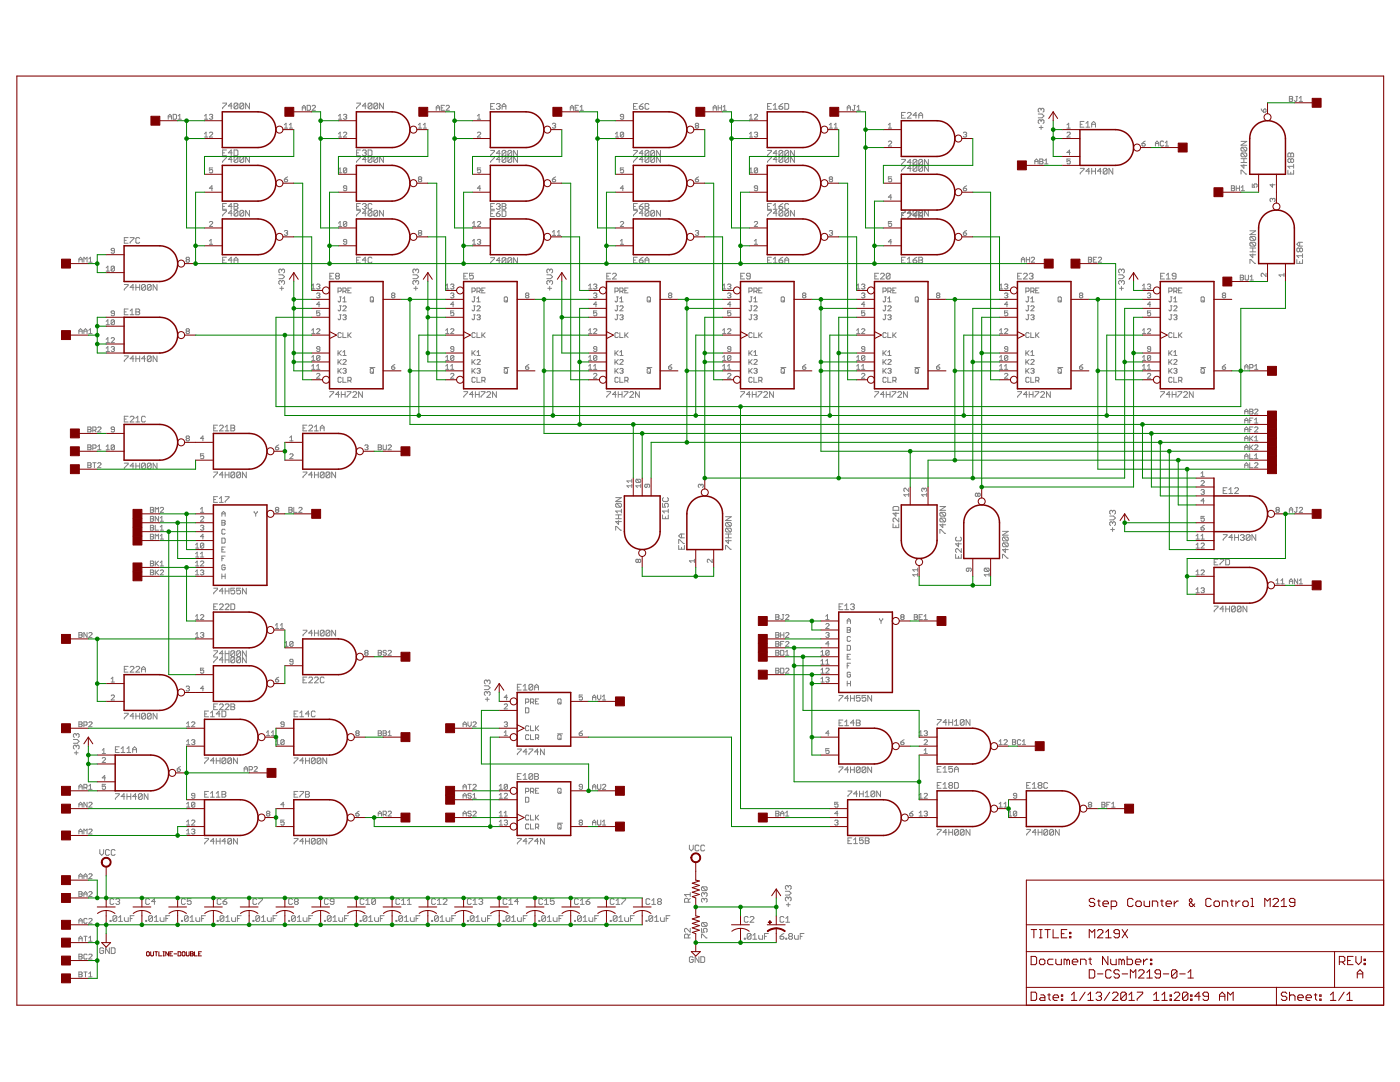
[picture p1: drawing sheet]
<svg xmlns="http://www.w3.org/2000/svg" width="279mm" height="216mm" viewBox="0 0 279 216" stroke-linecap="round" stroke-linejoin="round" font-family="sans-serif">
<g fill="none" stroke="#808080" stroke-width=".2">
<path d="M257.3 19.2h.5l.2 .2-.2 .3 .2 .4-.2 .1h-.5zM257.3 19.7h.5M258.6 19.2h.4M258.8 19.2v.9l-.2 .1-.3-.1M259.3 19.6l.3-.4v1M33.6 23.8v-.7l.3-.3 .3 .3v.7M33.6 23.3h.6M34.6 22.8h.5l.1 .2v.6l-.1 .2h-.5zM35.5 23.8h.7M35.5 23.1l.4-.3v1M40.8 23.8h.7M40.8 27.3h.7"/>
<path d="M40.8 26.7l.3-.3v.9M40.8 23.1l.3-.3v1M41.8 23l.5-.2 .1 .2-.1 .3M41.8 26.5l.2-.1h.3l.1 .1v.2l-.6 .6h.6M42.1 23.3h.2M42.3 23.3l.1 .2-.1 .3h-.3l-.2-.2M42.4 37.6h-.6l.5-.5v1M42.4 33.5h-.6v.5l.5-.2 .1 .5-.1 .2-.5-.2M44.4 31.3h.8v.2l-.8 .7v.2M44.4 20.6h.8v.2l-.8 .7v.2M44.4 30.5h.4M45.2 29.9h-.8v1.2h.8"/>
<path d="M46.3 31.8h-.7l.5-.5v1.1M46.3 21.1h-.7l.5-.5v1.1M46.3 30.5h-.7l.5-.6v1.2M46.7 29.9h.6l.2 .2v.8l-.2 .2h-.6zM47.5 31.5v.7l-.2 .2h-.4l-.2-.2M47.5 31.5l-.2-.2h-.4l-.2 .2v.7M47.5 20.8l-.2-.2h-.4l-.2 .2v.7M47.5 20.8v.7l-.2 .2h-.4l-.2-.2M47.5 31.5l-.8 .7M47.5 20.8l-.8 .7M48.6 31.5v.7l-.1 .2h-.4l-.2-.2M48.6 31.5l-.1-.2h-.4l-.2 .2v.7"/>
<path d="M48.6 20.8l-.1-.2h-.4l-.2 .2v.7M48.6 20.8v.7l-.1 .2h-.4l-.2-.2M48.6 31.5l-.7 .7M48.6 20.8l-.7 .7M49.8 20.6v1.1l-.8-1.1v1.1M49.8 31.3v1.1l-.8-1.1v1.1M56.7 35.8h.5l.2 .3-.2 .2h-.3l-.2-.2zM56.7 25.6h.7M56.7 24.9l.4-.3v1M57.4 35.3l-.7 .5M57.7 25.6h.7M57.7 24.9l.4-.3v1"/>
<path d="M60.3 22v-.6l.3-.4 .4 .4v.6M60.3 21.5h.7M61.3 21h.5l.2 .2v.6l-.2 .2h-.5zM62.3 21.2l.2-.2h.3l.1 .2v.2l-.6 .6h.6M67.5 26.7l.4-.3v.9M67.5 23.8h.7M67.5 27.3h.7M67.5 34.5h.7M67.5 33.8l.4-.3v1M67.5 23.1l.4-.3v1M68.5 23l.5-.2 .2 .2-.2 .3M68.5 26.5l.2-.1h.3l.2 .1v.2l-.7 .6h.7"/>
<path d="M68.9 23.3h.1M69 23.3l.2 .2-.2 .3h-.3l-.2-.2M69.2 37.6h-.5l-.2-.2 .2-.3h.3l.2 .1v.7l-.2 .2h-.3l-.2-.2M69.2 33.7l-.2-.2h-.3l-.2 .2v.6M69.2 33.7v.6l-.2 .2-.5-.2M69.2 33.7l-.7 .6M71.2 31.3h.7v.2l-.7 .7v.2M71.2 20.6h.7v.2l-.7 .7v.2M71.2 30.5h.3M71.9 29.9h-.7v1.2h.7M72.3 30.1l.2-.2h.4l.2 .2-.2 .4M72.7 30.5h.2"/>
<path d="M72.9 30.5l.2 .2-.2 .4h-.4l-.2-.2M73.1 31.8h-.8l.6-.5v1.1M73.1 21.1h-.8l.6-.5v1.1M73.5 29.9h.5l.2 .2v.8l-.2 .2h-.5zM74.2 31.5v.7l-.2 .2h-.3l-.2-.2M74.2 31.5l-.2-.2h-.3l-.2 .2v.7M74.2 20.8l-.2-.2h-.3l-.2 .2v.7M74.2 20.8v.7l-.2 .2h-.3l-.2-.2M74.2 31.5l-.7 .7M74.2 20.8l-.7 .7M75.4 31.5v.7l-.2 .2h-.4l-.2-.2M75.4 31.5l-.2-.2h-.4l-.2 .2v.7"/>
<path d="M75.4 20.8l-.2-.2h-.4l-.2 .2v.7M75.4 20.8v.7l-.2 .2h-.4l-.2-.2M75.4 31.5l-.8 .7M75.4 20.8l-.8 .7M76.5 20.6v1.1l-.7-1.1v1.1M76.5 31.3v1.1l-.7-1.1v1.1M83.5 24.9l.3-.3v1M83.5 25.6h.7M83.7 35.8l-.2-.2 .2-.3h.3l.2 .2-.2 .3M83.7 35.8l-.2 .1 .2 .4h.3l.2-.2-.2-.3M83.7 35.8h.3M84.5 25.6h.6"/>
<path d="M84.5 24.9l.3-.3v1M87.1 22v-.6l.3-.4 .3 .4v.6M87.1 21.5h.6M88.1 21.5h.3M88.7 21h-.6v1h.6M89 21.2l.2-.2h.3l.2 .2v.2l-.7 .6h.7M95.3 23.8h.6M95.3 26.5l.1-.1h.4l.1 .1v.2l-.6 .6h.6M95.3 23.1l.3-.3v1M95.9 37.6h-.6l.5-.5v1M95.9 33.5h-.6v.5l.5-.2 .1 .2v.3l-.1 .2-.5-.2M97.9 31.3h.8v.2l-.8 .7v.2"/>
<path d="M97.9 30h.8v.2l-.8 .8v.2M97.9 21.2h.4M98.7 20.7h-.8v1.1h.8M99.1 20.8l.2-.1h.3l.2 .1-.2 .4M99.4 21.2h.2M99.6 21.2l.2 .2-.2 .4h-.3l-.2-.2M99.8 30.6h-.7l.5-.6v1.2M99.8 31.8h-.7l.5-.5v1.1M100.2 21.8v-.8l.4-.3 .4 .3v.8M100.2 21.2h.8M101 31.5v.7l-.2 .2h-.4l-.2-.2M101 31.5l-.2-.2h-.4l-.2 .2v.7"/>
<path d="M101 30.2l-.2-.2h-.4l-.2 .2v.8M101 30.2v.8l-.2 .2h-.4l-.2-.2M101 31.5l-.8 .7M101 30.2l-.8 .8M102.1 31.5v.7l-.2 .2h-.3l-.2-.2M102.1 31.5l-.2-.2h-.3l-.2 .2v.7M102.1 30.2l-.2-.2h-.3l-.2 .2v.8M102.1 30.2v.8l-.2 .2h-.3l-.2-.2M102.1 31.5l-.7 .7M102.1 30.2l-.7 .8M103.3 30v1.2l-.8-1.2v1.2M103.3 31.3v1.1l-.8-1.1v1.1"/>
<path d="M110.2 35.8h.5l.2 .3-.2 .2h-.3l-.2-.2zM110.2 24.8l.2-.2h.3l.2 .2-.2 .3M110.6 25.1h.1M110.7 25.1l.2 .2-.2 .3-.5-.2M110.9 35.3l-.7 .5M113.8 21.5h.7M113.8 22v-.6l.3-.4 .4 .4v.6M114.8 21.5h.3M115.4 21h-.6v1h.6M115.8 22h.6M115.8 21.4l.3-.4v1M122.8 26.7l.3-.3v.9"/>
<path d="M122.8 27.3h.7M124.5 23.3h-.5l-.2-.2 .2-.3 .5 .2v.6l-.2 .2h-.3l-.2-.2M124.5 37.6h-.7l.5-.5v1M124.5 26.5v.7l-.2 .1-.5-.1M124.5 26.5l-.2-.1h-.3l-.2 .1v.7M124.5 33.5h-.7v.5l.3-.2 .4 .2v.3l-.2 .2-.5-.2M124.5 26.5l-.7 .7M126.4 31.3h.8v.2l-.8 .7v.2M126.4 30h.8v.2l-.8 .8v.2M126.4 21.2h.4M127.2 20.7h-.8v1.1h.8M127.6 21.2h.6l.2 .4-.2 .2h-.4l-.2-.2z"/>
<path d="M128.4 31.8h-.8l.6-.5v1.1M128.4 30.6h-.8l.6-.6v1.2M128.4 20.7l-.8 .5M129.5 31.5v.7l-.2 .2h-.4l-.2-.2M129.5 31.5l-.2-.2h-.4l-.2 .2v.7M129.5 31.5l-.8 .7M129.5 30.2l-.2-.2h-.4l-.2 .2v.8M129.5 30.2v.8l-.2 .2h-.4l-.2-.2M129.5 20.8l-.2-.1h-.4l-.2 .1v.8l.2 .2h.4l.2-.2M129.5 30.2l-.8 .8M130.6 31.5v.7l-.1 .2h-.4l-.2-.2M130.6 31.5l-.1-.2h-.4l-.2 .2v.7"/>
<path d="M130.6 30.2l-.1-.2h-.4l-.2 .2v.8M130.6 30.2v.8l-.1 .2h-.4l-.2-.2M130.6 31.5l-.7 .7M130.6 30.2l-.7 .8M131.8 30v1.2l-.8-1.2v1.2M131.8 31.3v1.1l-.8-1.1v1.1M138.8 35.8h.5l.1 .3-.1 .2h-.4l-.1-.2zM138.9 25.1l-.1 .2 .1 .3 .5-.2-.1-.3M138.9 25.1l-.1-.2 .1-.3h.4l.1 .2-.1 .3M138.9 25.1h.4M139.4 35.3l-.6 .5M142.3 22v-.6l.4-.4 .3 .4v.6"/>
<path d="M142.3 21.5h.7M143.3 21.5h.7M143.3 21v1M144 21v1M144.3 22h.6M144.3 21.4l.3-.4v1M149.6 23.1l.3-.3v1M149.6 26.7l.3-.3v.9M149.6 33.8l.3-.3v1M149.6 23.8h.6M149.6 27.3h.6M149.6 34.5h.6"/>
<path d="M150.5 26.5l.2-.1h.3l.2 .1-.2 .4M150.5 23l.2-.2 .5 .2v.1l-.7 .7h.7M150.9 26.9h.1M151 26.9l.2 .1-.2 .3-.5-.1M151.2 37.6h-.5l-.2-.2 .2-.3h.3l.2 .1v.7l-.2 .2h-.3l-.2-.2M151.2 33.7l-.2-.2h-.3l-.2 .2v.6M151.2 33.7v.6l-.2 .2-.5-.2M151.2 33.7l-.7 .6M153.2 31.3h.7v.2l-.7 .7v.2M153.2 30h.7v.2l-.7 .8v.2M153.2 21.2h.4M153.9 20.7h-.7v1.1h.7"/>
<path d="M154.3 21.8h.8M154.3 21l.4-.3v1.1M155.1 31.8h-.8l.6-.5v1.1M155.1 30.6h-.8l.6-.6v1.2M155.5 21.2h.5l.2 .4-.2 .2h-.3l-.2-.2zM156.2 31.5l-.7 .7M156.2 31.5l-.2-.2h-.3l-.2 .2v.7M156.2 31.5v.7l-.2 .2h-.3l-.2-.2M156.2 30.2v.8l-.2 .2h-.3l-.2-.2M156.2 30.2l-.2-.2h-.3l-.2 .2v.8M156.2 30.2l-.7 .8M156.2 20.7l-.7 .5"/>
<path d="M156.6 20.7h.6l.2 .1v.8l-.2 .2h-.6zM157.4 31.5v.7l-.2 .2h-.4l-.2-.2M157.4 31.5l-.2-.2h-.4l-.2 .2v.7M157.4 30.2l-.2-.2h-.4l-.2 .2v.8M157.4 30.2v.8l-.2 .2h-.4l-.2-.2M157.4 31.5l-.8 .7M157.4 30.2l-.8 .8M158.5 30v1.2l-.7-1.2v1.2M158.5 31.3v1.1l-.7-1.1v1.1M165.5 25.6h.7M165.5 24.9l.3-.3v1M165.7 35.8l-.2-.2 .2-.3h.3l.2 .2-.2 .3"/>
<path d="M165.7 35.8l-.2 .1 .2 .4h.3l.2-.2-.2-.3M165.7 35.8h.3M166.5 25.6h.7M166.5 24.9l.3-.3v1M169.1 22v-.6l.3-.4 .3 .4v.6M169.1 21.5h.6M170.4 21h.3M170.5 21v.8l-.1 .2-.3-.2M171 22h.7M171 21.4l.4-.4v1M177.3 24.9l.3-.3v1M177.3 28.3l.2-.1h.3l.1 .1v.2l-.6 .6h.6"/>
<path d="M177.3 25.6h.6M177.9 35.3h-.6v.5l.5-.2 .1 .2v.3l-.1 .2h-.3l-.2-.2M177.9 39.3h-.6l.5-.4v.9M179.9 31.8h.8v.2l-.8 .8v.1M179.9 33.1h.8v.1l-.8 .8v.2M179.9 23h.4M180.7 22.4h-.8v1.2h.8M181.1 22.6l.2-.2h.4l.1 .2v.2l-.7 .8h.7M181.8 32.4h-.7l.6-.6v1.1M181.8 33.6h-.7l.6-.5v1.1M183 33.2v.8l-.2 .2h-.4l-.2-.2M183 32l-.2-.2h-.4l-.2 .2v.8"/>
<path d="M183 33.2l-.2-.1h-.4l-.2 .1v.8M183 32v.8l-.2 .1h-.4l-.2-.1M183 32l-.8 .8M183 33.2l-.8 .8M183 23h-.8l.6-.6v1.2M183.4 23.6v-.8l.3-.4 .4 .4v.8M183.4 23h.7M184.1 33.2v.8l-.2 .2h-.3l-.2-.2M184.1 32l-.7 .8M184.1 32l-.2-.2h-.3l-.2 .2v.8M184.1 33.2l-.2-.1h-.3l-.2 .1v.8M184.1 32v.8l-.2 .1h-.3l-.2-.1"/>
<path d="M184.1 33.2l-.7 .8M185.3 31.8v1.1l-.8-1.1v1.1M185.3 33.1v1.1l-.8-1.1v1.1M192.3 37.6h.4l.2 .3-.2 .2h-.3zM192.3 26.5l.1-.1h.3l.2 .1-.2 .4M192.6 26.9h.1M192.7 26.9l.2 .1-.2 .3-.4-.1M192.9 37.1l-.6 .5M206.5 32.7v-.7l.3-.3 .4 .3v.7M206.5 32.2h.7M207.2 22.8h.8l.3 .3-.3 .4h-.8M207.4 25.4h.8"/>
<path d="M207.5 32.2h.5M207.5 31.7h.5l.2 .2-.2 .3 .2 .3-.2 .2h-.5zM207.8 21.8v.2M207.8 24.1v.2M207.8 25.1v.7M207.8 24.1l-.2-.2-.4 .2v.4l.2 .2M207.8 21.8l-.2-.2-.4 .2v.4l.2 .2M207.8 24.1l.2-.2 .3 .2v.4l-.1 .2M207.8 21.8l.2-.2 .3 .2v.4l-.1 .2M208.5 32.7h.6M208.5 32l.3-.3v1M212.9 24.9l.4-.3v1"/>
<path d="M212.9 25.6h.7M212.9 26.5l.2-.1h.3l.2 .1v.2l-.7 .6h.7M213.6 31.7h-.7v.5l.4-.2 .3 .2-.2 .5h-.3l-.2-.2M213.6 30.4h-.7l.5-.4v.9M215.6 33.6h.7v.2l-.7 .7v.2M215.6 24.8h.4M216.3 24.2h-.7v1.2h.7M216.7 25.4h.8M216.7 24.6l.4-.4v1.2M217.5 34.2h-.8l.6-.6v1.1M217.9 34.2h.7M217.9 25.4v-.8l.3-.4 .4 .4v.8"/>
<path d="M217.9 33.6v1.1M217.9 24.8h.7M218.6 33.6v1.1M219.8 34.2h-.8l.6-.6v1.1M220.9 33.8l-.2-.2h-.3l-.2 .2v.7M220.9 33.8v.7l-.2 .2h-.3l-.2-.2M220.9 33.8l-.7 .7M222.1 33.6v1.1l-.8-1.1v1.1M227.9 28.6h.5l.2 .4-.2 .1h-.3l-.2-.1zM228.6 28.2l-.7 .4M230.6 29.1v-.6l.3-.3 .3 .3v.6M230.6 28.6h.6"/>
<path d="M232.2 28.3l-.1-.1h-.4l-.1 .1v.7l.1 .1h.4l.1-.1M232.6 29.1h.6M232.6 28.5l.3-.3v.9M245.7 37.1h.5l.2 .1-.2 .4 .2 .3-.2 .2h-.5zM245.7 37.6h.5M246.7 37.6h.7M246.7 37.1v1M247.4 37.1v1M247.7 34.7v-.7h.2l.7 .7h.2M247.7 32.4h1.1M247.7 31.7h1.1M247.7 28.2h1.1l-1.1 .8h1.1"/>
<path d="M247.7 38.1h.7M247.7 37.4l.3-.3v1M247.9 29.4l-.2 .2v.4l.2 .1h.7M247.9 30.5l-.2 .2v.4l.2 .2h.7M247.9 29.4h.7l.2 .2v.4l-.2 .1M247.9 30.5h.7l.2 .2v.4l-.2 .2M247.9 30.5l.7 .8M247.9 29.4l.7 .7M248.2 32.8v.8l-.5-.6h1.1M248.2 31.7v.7M249.9 36.7v.7h.5l-.2-.4 .2-.3h.3l.2 .2v.3l-.2 .2M251.7 21.7l.5 .7"/>
<path d="M252.2 21.9l.3-.2 .2 .5-.5 .2zM254 36.7v.7l-.5-.5h1M254 39.7l-.2-.1-.3 .1v.4l.1 .1M254 39.7l.1-.1 .4 .1v.4l-.2 .1M254 39.7v.2M257 34v.7h1.2v-.7M257 30.7l.2-.2 .4 .2 .4-.2 .2 .2v.6h-1.2zM257.6 31.9l-.2-.2-.4 .2v.3l.2 .2 .4-.2M257.6 31.9l.2-.2 .4 .2v.3l-.2 .2-.4-.2M257.6 30.7v.6M257.6 31.9v.3M257.6 34.4v.3"/>
<path d="M258.2 32.8v.8M258.2 33.2h-1.2l.4 .4M259.3 20.2h.6M15.7 52.3v-.6l.4-.4 .3 .4v.6M15.7 51.8h.7M16.7 52.3v-1l.4 .4 .3-.4v1M17.7 51.7l.4-.4v1M17.7 52.3h.7M21.2 53.4l.3-.3v1M21.2 54.1h.6M22.8 50h-.4l-.2-.1 .2-.3h.3l.1 .1v.7l-.1 .1-.5-.1M22.8 53.3l-.1-.2h-.3l-.2 .2v.6"/>
<path d="M22.8 53.3v.6l-.1 .2h-.3l-.2-.2M22.8 53.3l-.6 .6M24.8 56.8h.8v.2l-.8 .7v.2M24.8 48h.4M25.6 47.4h-.8v1.1h.8M26 47.4h.7v.2l-.7 .7v.2M26.7 57.3h-.7l.5-.5v1.1M27.1 56.8v1.1M27.1 57.3h.8M27.9 47.6l-.2-.2h-.4l-.2 .2v.7l.2 .2h.4l.2-.2M27.9 56.8v1.1M29 57l-.2-.2h-.4l-.1 .2v.7"/>
<path d="M29 57v.7l-.2 .2h-.4l-.1-.2M29 57l-.7 .7M30.2 57l-.2-.2h-.4l-.2 .2v.7M30.2 57v.7l-.2 .2h-.4l-.2-.2M30.2 57l-.8 .7M31.3 56.8v1.1l-.7-1.1v1.1M37.3 51.8h.3M37.3 51.8l-.2 .2 .2 .3h.3l.2-.1-.2-.4M37.3 51.8l-.2-.1 .2-.4h.3l.2 .2-.2 .3M41.8 44.4l.2-.2h.3l.1 .2v.1l-.6 .7h.6M41.8 48.1l.3-.3v.9M41.8 48.7h.6"/>
<path d="M44.4 42h.8v.2l-.8 .7v.2M44.4 41.2h.4M44.4 51.9h.4M45.2 40.6h-.8v1.2h.8M45.2 51.3h-.8v1.2h.8M46.3 41.2h-.7l.5-.6v1.2M46.3 42.5h-.7l.5-.5v1.1M46.3 51.9h-.7l.5-.6v1.2M46.7 40.6h.6l.2 .2-.2 .4 .2 .4-.2 .2h-.6zM46.7 52.5v-.8l.4-.4 .4 .4v.8M46.7 41.2h.6M46.7 51.9h.8"/>
<path d="M47.5 42.2l-.2-.2h-.4l-.2 .2v.7M47.5 42.2v.7l-.2 .2h-.4l-.2-.2M47.5 42.2l-.8 .7M48.6 42.2l-.1-.2h-.4l-.2 .2v.7M48.6 42.2v.7l-.1 .2h-.4l-.2-.2M48.6 42.2l-.7 .7M49.8 42v1.1l-.8-1.1v1.1M55.6 54.8h.8l.4 .4-.4 .4h-.8M55.8 57.5h.8M56.2 53.9v.2M56.2 56.2v.2M56.2 57.1v.8"/>
<path d="M56.2 56.2l-.2-.2-.4 .2v.4l.2 .1M56.2 53.9l-.2-.2-.4 .2v.4l.2 .2M56.2 56.2l.2-.2 .4 .2v.4l-.2 .1M56.2 53.9l.2-.2 .4 .2v.4l-.2 .2M56.7 46.1l.5-.1 .2 .1-.2 .4M57.1 46.5h.1M57.2 46.5l.2 .1-.2 .4h-.3l-.2-.2M62.2 57.7h.7M62.2 57l.3-.3v1M63.2 56.9l.2-.2h.3l.1 .2-.1 .3M63.2 58.6l.2-.1h.3l.1 .1-.1 .3M63.5 58.9h.2"/>
<path d="M63.5 57.2h.2M63.7 57.2l.1 .1-.1 .4-.5-.2M63.7 58.9l.1 .2-.1 .3-.5-.1M65.8 55.1h.4M66.6 54.5h-.8v1.2h.8M67.2 55.1l-.2-.2 .2-.4h.3l.2 .2-.2 .4M67.2 55.1l-.2 .2 .2 .4h.3l.2-.2-.2-.4M67.2 55.1h.3M67.5 58.1h.4l.2-.1v-.4l-.2-.1h-.4v.9M67.5 44.5l.4-.3v1M67.5 45.2h.7M67.8 59.2h.3"/>
<path d="M67.9 59.2v.9l-.1 .1-.3-.1M68.4 59.6l.4-.4v1M68.4 58.1h.5l.2-.1v-.4l-.2-.1h-.5v.9M68.8 58.1l.3 .3M69.2 44.4l-.2-.2h-.3l-.2 .2v.6M69.2 44.4v.6l-.2 .2h-.3l-.2-.2M69.2 48.3h-.5l-.2-.2 .2-.3h.3l.2 .1v.7l-.2 .1h-.3l-.2-.1M69.2 44.4l-.7 .6M69.4 58h.3M70.1 57.5h-.7v.9h.7M71.2 42h.7v.2l-.7 .7v.2M71.2 41.2h.3"/>
<path d="M71.2 51.9h.3M71.9 40.6h-.7v1.2h.7M71.9 51.3h-.7v1.2h.7M72.3 40.8l.2-.2h.4l.2 .2-.2 .4M72.7 41.2h.2M72.9 41.2l.2 .2-.2 .4h-.4l-.2-.2M73.1 42.5h-.8l.6-.5v1.1M73.1 51.9h-.8l.6-.6v1.2M74 59.2h.4l.1 .2v.7l-.1 .1h-.4l-.1-.1v-.7zM74.2 59.9l.3 .3M74.2 40.8l-.2-.2h-.3l-.2 .2v.8l.2 .2h.3l.2-.2M74.2 42.2l-.2-.2h-.3l-.2 .2v.7"/>
<path d="M74.2 51.5l-.2-.2h-.3l-.2 .2v.8l.2 .2h.3l.2-.2M74.2 42.2v.7l-.2 .2h-.3l-.2-.2M74.2 42.2l-.7 .7M75.4 42.2l-.2-.2h-.4l-.2 .2v.7M75.4 42.2v.7l-.2 .2h-.4l-.2-.2M75.4 42.2l-.8 .7M76.5 42v1.1l-.7-1.1v1.1M78.3 58.9l-.2-.1 .2-.3h.3l.2 .1-.2 .3M78.3 58.9h.3M78.3 58.9l-.2 .2 .2 .3 .5-.1-.2-.4M82.4 54.8h.8l.3 .4-.3 .4h-.8M82.6 57.5h.8"/>
<path d="M83 53.9l.2-.2 .3 .2v.4l-.1 .2M83 56.2l-.2-.2-.4 .2v.4l.2 .1M83 56.2l.2-.2 .3 .2v.4l-.1 .1M83 53.9l-.2-.2-.4 .2v.4l.2 .2M83 53.9v.2M83 56.2v.2M83 57.1v.8M83.7 46.5l-.2 .1 .2 .4h.3l.2-.2-.2-.3M83.7 46.5l-.2-.2 .2-.3 .5 .1-.2 .4M83.7 46.5h.3M88.9 57.7h.7M88.9 57l.4-.3v1"/>
<path d="M89.9 58.6l.2-.1h.3l.2 .1-.2 .3M89.9 56.9l.2-.2h.3l.2 .2-.2 .3M90.3 58.9h.1M90.3 57.2h.1M90.4 58.9l.2 .2-.2 .3-.5-.1M90.4 57.2l.2 .1-.2 .4-.5-.2M92.6 55.1h.3M93.3 54.5h-.7v1.2h.7M94.2 58.1h.5l.1-.1v-.4l-.1-.1h-.5v.9M94.3 48.1l.3-.3v.9M94.3 44.5l.3-.3v1M94.3 48.7h.7"/>
<path d="M94.3 45.2h.7M94.5 54.5h-.8v.6l.4-.2 .4 .2v.4l-.2 .2h-.4l-.2-.2M94.5 59.2h.3M94.7 59.2v.9l-.2 .1-.3-.1M95.2 58.1h.5l.1-.1v-.4l-.1-.1h-.5v.9M95.2 59.6l.3-.4v1M95.3 44.4l.1-.2h.4l.1 .2v.1l-.6 .7h.6M95.3 47.9l.1-.1h.4l.1 .1-.1 .4M95.5 58.1l.3 .3M95.6 48.3h.2M95.8 48.3l.1 .1-.1 .3h-.4l-.1-.1M96.2 58h.3"/>
<path d="M96.8 57.5h-.6v.9h.6M97.9 51.4h.8v.2l-.8 .8v.2M97.9 41.2h.4M97.9 42.6h.4M98.7 40.6h-.8v1.2h.8M98.7 42.1h-.8v1.1h.8M99.1 42.6h.5l.2 .4-.2 .2h-.3l-.2-.2zM99.1 40.8l.2-.2h.3l.2 .2-.2 .4M99.4 41.2h.2M99.6 41.2l.2 .2-.2 .4h-.3l-.2-.2M99.8 52h-.7l.5-.6v1.2M99.8 42.1l-.7 .5"/>
<path d="M100.2 40.6h.6l.2 .2-.2 .4 .2 .4-.2 .2h-.6zM100.2 42.1h.6l.2 .1v.8l-.2 .2h-.6zM100.2 41.2h.6M100.6 59.4l.2-.2h.3l.2 .2v.7l-.2 .1h-.3l-.2-.1zM100.9 59.9l.4 .3M101 51.6v.8l-.2 .2h-.4l-.2-.2M101 51.6l-.2-.2h-.4l-.2 .2v.8M101 51.6l-.8 .8M102.1 51.6v.8l-.2 .2h-.3l-.2-.2M102.1 51.6l-.2-.2h-.3l-.2 .2v.8M102.1 51.6l-.7 .8M103.3 51.4v1.2l-.8-1.2v1.2"/>
<path d="M105.1 58.9l-.2-.1 .2-.3h.3l.1 .1-.1 .3M105.1 58.9h.3M105.1 58.9l-.2 .2 .2 .3 .4-.1-.1-.4M109.1 54.8h.8l.4 .4-.4 .4h-.8M109.3 57.5h.8M109.7 56.2l-.2-.2-.4 .2v.4l.2 .1M109.7 56.2l.2-.2 .4 .2v.4l-.2 .1M109.7 53.9l-.2-.2-.4 .2v.4l.2 .2M109.7 53.9l.2-.2 .4 .2v.4l-.2 .2M109.7 53.9v.2M109.7 56.2v.2M109.7 57.1v.8"/>
<path d="M110.2 47h.7M110.2 46.3l.4-.3v1M111.2 46.3l.3-.3v1M111.2 47h.7M117.5 57.7h.6M117.5 57l.3-.3v1M118.4 56.9l.2-.2h.3l.2 .2-.2 .3M118.4 58.6l.2-.1h.3l.2 .1-.2 .3M118.8 58.9h.1M118.8 57.2h.1M118.9 58.9l.2 .2-.2 .3-.5-.1M118.9 57.2l.2 .1-.2 .4-.5-.2"/>
<path d="M121.1 55.1h.4M121.9 54.5h-.8v1.2h.8M122.2 54.7l.2-.2h.4l.2 .2v.2l-.8 .8h.8M122.7 58.1h.5l.2-.1v-.4l-.2-.1h-.5v.9M123 59.2h.4M123.2 59.2v.9l-.2 .1-.3-.1M123.7 59.6l.3-.4v1M123.7 58.1h.5l.2-.1-.2-.5h-.5v.9M123.8 48.1l.3-.3v.9M123.8 48.7h.7M123.8 44.4l.2-.2h.3l.2 .2v.1l-.7 .7h.7M124 58.1l.4 .3"/>
<path d="M124.7 58h.3M125.3 57.5h-.6v.9h.6M126.4 42h.8v.2l-.8 .7v.2M126.4 41.2h.4M126.4 51.9h.4M127.2 40.6h-.8v1.2h.8M127.2 51.3h-.8v1.2h.8M127.6 41.2h.6l.2 .4-.2 .2h-.4l-.2-.2zM127.6 51.9h.6l.2 .4-.2 .2h-.4l-.2-.2zM128.4 42.5h-.8l.6-.5v1.1M128.4 51.3l-.8 .6M128.4 40.6l-.8 .6"/>
<path d="M128.7 40.6h.6l.2 .2-.2 .4 .2 .4-.2 .2h-.6zM128.7 52.5v-.8l.4-.4 .4 .4v.8M128.7 41.2h.6M128.7 51.9h.8M129.3 59.2h.3l.2 .2v.7l-.2 .1h-.3l-.1-.1v-.7zM129.5 59.9l.3 .3M129.5 42.2l-.2-.2h-.4l-.2 .2v.7M129.5 42.2v.7l-.2 .2h-.4l-.2-.2M129.5 42.2l-.8 .7M130.6 42.2l-.1-.2h-.4l-.2 .2v.7M130.6 42.2v.7l-.1 .2h-.4l-.2-.2M130.6 42.2l-.7 .7"/>
<path d="M131.8 42v1.1l-.8-1.1v1.1M133.6 58.9l-.2-.1 .2-.3h.3l.2 .1-.2 .3M133.6 58.9h.3M133.6 58.9l-.2 .2 .2 .3 .5-.1-.2-.4M138.8 46.1l.5-.1 .1 .1-.1 .4M139.1 46.5h.2M139.3 46.5l.1 .1-.1 .4h-.4l-.1-.2M144.2 57.7h.7M144.2 57l.3-.3v1M145.2 56.9l.2-.2h.3l.2 .2-.2 .3M145.2 58.6l.2-.1h.3l.2 .1-.2 .3M145.5 58.9h.2"/>
<path d="M145.5 57.2h.2M145.7 57.2l.2 .1-.2 .4-.5-.2M145.7 58.9l.2 .2-.2 .3-.5-.1M147.8 55.1h.4M148.6 54.5h-.8v1.2h.8M149.5 58.1h.4l.2-.1v-.4l-.2-.1h-.4v.9M149.7 55.1h-.5l-.2-.2 .2-.4h.3l.2 .2v.8l-.2 .2h-.3l-.2-.2M149.8 59.2h.3M149.9 59.2v.9l-.1 .1-.3-.1M150.5 58.1h.4l.2-.1v-.4l-.2-.1h-.4v.9M150.5 59.6l.3-.4v1M150.5 44.4l.2-.2h.3l.2 .2v.1l-.7 .7h.7"/>
<path d="M150.5 48.1l.4-.3v.9M150.5 48.7h.7M150.8 58.1l.3 .3M151.4 58h.4M152.1 57.5h-.7v.9h.7M153.2 42h.7v.2l-.7 .7v.2M153.2 41.2h.4M153.2 51.9h.4M153.9 40.6h-.7v1.2h.7M153.9 51.3h-.7v1.2h.7M154.3 41.8h.8M154.3 52.5h.8"/>
<path d="M154.3 51.7l.4-.4v1.2M154.3 41l.4-.4v1.2M155.1 42.5h-.8l.6-.5v1.1M155.5 41.2h.5l.2 .4-.2 .2h-.3l-.2-.2zM155.5 51.9h.5l.2 .4-.2 .2h-.3l-.2-.2zM155.9 59.4l.2-.2h.3l.1 .2v.7l-.1 .1h-.3l-.2-.1zM156.2 42.2l-.2-.2h-.3l-.2 .2v.7M156.2 42.2v.7l-.2 .2h-.3l-.2-.2M156.2 42.2l-.7 .7M156.2 51.3l-.7 .6M156.2 40.6l-.7 .6M156.2 59.9l.3 .3"/>
<path d="M156.6 52.5v-.8l.4-.4 .4 .4v.8M156.6 51.9h.8M157.4 42.2l-.2-.2h-.4l-.2 .2v.7M157.4 42.2v.7l-.2 .2h-.4l-.2-.2M157.4 40.8l-.2-.2h-.4l-.2 .2v.8l.2 .2h.4l.2-.2M157.4 42.2l-.8 .7M158.5 42v1.1l-.7-1.1v1.1M160.3 58.9l-.1-.1 .1-.3h.4l.1 .1-.1 .3M160.3 58.9h.4M160.3 58.9l-.1 .2 .1 .3 .5-.1-.1-.4M165.5 46.1l.5-.1 .2 .1-.2 .4M165.8 46.5h.2"/>
<path d="M166 46.5l.2 .1-.2 .4h-.3l-.2-.2M171 57l.3-.3v1M171 57.7h.6M171.9 56.9l.2-.2h.3l.2 .2-.2 .3M171.9 58.6l.2-.1h.3l.2 .1-.2 .3M172.3 58.9h.1M172.3 57.2h.1M172.4 57.2l.2 .1-.2 .4-.5-.2M172.4 58.9l.2 .2-.2 .3-.5-.1M174.6 55.1h.4M175.3 54.5h-.7v1.2h.7M175.7 54.7l.2-.2h.4l.2 .2v.2l-.8 .8h.8"/>
<path d="M176.2 58.1h.5l.2-.1v-.4l-.2-.1h-.5v.9M176.5 59.2h.4M176.7 59.2v.9l-.2 .1-.3-.1M177.2 58.1h.5l.1-.1v-.4l-.1-.1h-.5v.9M177.2 59.6l.3-.4v1M177.5 58.1l.3 .3M177.6 54.7l-.2-.2h-.3l-.2 .2v.8M177.6 54.7v.8l-.2 .2h-.3l-.2-.2M177.6 54.7l-.7 .8M177.9 48.3h-.6l.5-.5v.9M177.9 44.2h-.6v.5l.5-.2 .1 .2v.3l-.1 .2h-.3l-.2-.2M178.2 58h.3"/>
<path d="M178.8 57.5h-.6v.9h.6M179.9 42h.8v.2l-.8 .7M179.9 51.9h.4M179.9 43h.4M180.7 42.4h-.8v1.2h.8M180.7 51.3h-.8v1.2h.8M181.1 51.7l.4-.4v1.2M181.1 42.6l.2-.2h.4l.1 .2v.2l-.7 .8h.7M181.1 52.5h.7M181.8 42.5h-.7l.6-.5v1.1M182.2 51.9h.6l.2 .4-.2 .2h-.4l-.2-.2zM182.8 59.2h.3l.2 .2v.7l-.2 .1h-.3l-.2-.1v-.7z"/>
<path d="M183 59.9l.3 .3M183 42.2l-.2-.2h-.4l-.2 .2v.7M183 42.2v.7l-.2 .2h-.4l-.2-.2M183 42.2l-.8 .7M183 51.3l-.8 .6M183 43h-.8l.6-.6v1.2M183.4 42.9l.7-.7v.7l-.2 .2h-.3zM183.4 51.3h.5l.2 .2-.2 .4 .2 .4-.2 .2h-.5zM183.4 51.9h.5M183.4 42.4h.5l.2 .2M183.4 43h.5M184.1 42.2l-.2-.2h-.3l-.2 .2v1.4h.5l.2-.2-.2-.4"/>
<path d="M184.1 42.8l-.2 .2M185.3 42v1.1l-.8-1.1v1.1M187.1 58.9l-.2-.1 .2-.3h.3l.2 .1-.2 .3M187.1 58.9h.3M187.1 58.9l-.2 .2 .2 .3 .5-.1-.2-.4M192.3 46.5h.4l.2 .3-.2 .2h-.3zM192.9 46l-.6 .5M199.5 57.7h.6M199.5 57l.3-.3v1M200.5 58.6l.1-.1h.4l.1 .1-.1 .3M200.5 56.9l.1-.2h.4l.1 .2-.1 .3M200.8 58.9h.2"/>
<path d="M200.8 57.2h.2M201 58.9l.1 .2-.1 .3-.5-.1M201 57.2l.1 .1-.1 .4-.5-.2M203.1 55.1h.4M203.8 52.3v-.6l.4-.4 .3 .4v.6M203.8 51.8h.7M203.9 54.5h-.8v1.2h.8M204.3 54.7l.1-.2h.4l.2 .2v.2l-.7 .8h.7M204.7 58.1h.5l.2-.1-.2-.5h-.5v.9M204.8 51.3v1M204.8 51.8h.7M205.1 59.2h.3"/>
<path d="M205.2 59.2v.9l-.1 .1-.4-.1M205.4 54.7l.2-.2h.4l.2 .2-.2 .4M205.5 51.3v1M205.7 58.1h.5l.2-.1v-.4l-.2-.1h-.5v.9M205.7 59.6l.3-.4v1M205.8 55.1h.2M205.8 51.5l.2-.2h.3l.2 .2v.2l-.7 .6h.7M206 55.1l.2 .2-.2 .4h-.4l-.2-.2M206 58.1l.4 .3M206.7 58h.3M207.3 57.5h-.6v.9h.6M211.2 59.4l.1-.2h.3l.2 .2v.7l-.2 .1h-.3l-.1-.1z"/>
<path d="M211.5 59.9l.3 .3M215.6 58.9l-.2-.1 .2-.3h.3l.2 .1-.2 .3M215.6 58.9h.3M215.6 58.9l-.2 .2 .2 .3 .5-.1-.2-.4M217.2 51.3h.5l.2 .2-.2 .3 .2 .4-.2 .1h-.5zM217.2 51.8h.5M218.2 51.8h.3M218.8 51.3h-.6v1h.6M219.2 51.5l.2-.2h.3l.1 .2v.2l-.6 .6h.6M223.2 54.8h.8l.4 .4-.4 .4h-.8M223.4 57.5h.8M223.8 56.2l-.2-.2-.4 .2v.4l.2 .1"/>
<path d="M223.8 56.2l.2-.2 .4 .2v.4l-.2 .1M223.8 53.9l-.2-.2-.4 .2v.4l.2 .2M223.8 53.9l.2-.2 .4 .2v.4l-.2 .2M223.8 53.9v.2M223.8 56.2v.2M223.8 57.1v.8M228 57.7h.7M228 57l.3-.3v1M229 58.6l.2-.1h.3l.1 .1-.1 .3M229 56.9l.2-.2h.3l.1 .2-.1 .3M229.3 58.9h.2M229.3 57.2h.2"/>
<path d="M229.5 58.9l.1 .2-.1 .3-.5-.1M229.5 57.2l.1 .1-.1 .4-.5-.2M231.6 55.1h.4M232.4 54.5h-.8v1.2h.8M232.8 55.7h.7M232.8 54.9l.4-.4v1.2M233.3 58.1h.4l.2-.1v-.4l-.2-.1h-.4v.9M233.6 59.2h.3M233.7 59.2v.9l-.1 .1-.3-.1M234.3 58.1h.4l.2-.1-.2-.5h-.4v.9M234.3 59.6l.3-.4v1M234.6 58.1l.3 .3"/>
<path d="M234.7 55.1h-.6l-.2-.2 .2-.4h.4l.2 .2v.8l-.2 .2h-.4l-.2-.2M235.2 58h.4M235.9 57.5h-.7v.9h.7M239.7 59.4l.2-.2h.3l.1 .2v.7l-.1 .1h-.3l-.2-.1zM240 59.9l.3 .3M244.1 58.9l-.2-.1 .2-.3h.4l.1 .1-.1 .3M244.1 58.9l-.2 .2 .2 .3 .5-.1-.1-.4M244.1 58.9h.4M247.5 54.9h.5l.2 .2-.2 .3 .2 .3-.2 .2h-.5zM247.5 55.4h.5M248.5 54.9v.8l.2 .2h.3l.2-.2v-.8M249.4 52.6v-.8h.2l.8 .8h.2"/>
<path d="M249.4 50.2h1.2M249.4 49.5h1.2M249.4 46.1h1.2l-1.2 .7h1.2M249.5 55.9h.6M249.5 55.2l.3-.3v1M249.6 47.2l-.2 .2v.4l.2 .2h.8M249.6 48.3l-.2 .2v.4l.2 .2h.8M249.6 48.3h.8l.2 .2v.4l-.2 .2M249.6 47.2h.8l.2 .2v.4l-.2 .2M249.6 48.3l.8 .8M249.6 47.2l.8 .8M250 50.7v.7l-.6-.6h1.2"/>
<path d="M250 49.5v.7M252.7 54.5v.7l-.7-.7-.3 .2v.3l.2 .2M256.2 54.9h-1l.4 .3M256.2 54.5v.7M258.8 51.8v.8h1.1v-.8M259.4 49.7l-.2-.2-.4 .2v.4l.2 .1 .4-.1M259.4 49.7l.2-.2 .3 .2v.4l-.1 .1-.4-.1M259.4 48.3v.8M259.4 49.7v.4M259.4 52.2v.4M259.9 48.3h-.7l-.4 .4 .4 .4h.7M259.9 50.7v.7"/>
<path d="M259.9 51h-1.1l.4 .4M15.7 66.6v-.7l.4-.3 .3 .3v.7M15.7 66.1h.7M16.7 66.6v-.7l.4-.3 .3 .3v.7M16.7 66.1h.7M17.7 65.9l.4-.3v1M17.7 66.6h.7M21.2 67.7l.3-.3v1M21.2 64.1l.3-.3v1M21.2 69.5l.3-.3v.9M21.2 64.8h.6M21.2 68.4h.6"/>
<path d="M21.2 70.1h.6M22.2 67.5l.2-.1h.3l.1 .1v.2l-.6 .7h.6M22.2 69.3l.2-.1h.3l.1 .1-.1 .4M22.5 69.7h.2M22.7 69.7l.1 .1-.1 .3h-.3l-.2-.1M22.8 62.5h-.4l-.2-.1 .2-.4 .4 .2v.6l-.1 .2h-.3l-.2-.2M22.8 64l-.1-.2h-.3l-.2 .2v.6M22.8 64v.6l-.1 .2h-.3l-.2-.2M22.8 64l-.6 .6M24.8 71h.8v.2l-.8 .8v.2M24.8 62.2h.4M25.6 61.7h-.8v1.1h.8"/>
<path d="M26 62.8h.7M26 62l.4-.3v1.1M26.7 71.6h-.7l.5-.6v1.2M27.1 71.6h.8M27.1 61.7h.6l.2 .1-.2 .4 .2 .4-.2 .2h-.6zM27.1 71v1.2M27.1 62.2h.6M27.9 71v1.2M29 71.6h-.7l.5-.6v1.2M30.2 71.2l-.2-.2h-.4l-.2 .2v.8M30.2 71.2v.8l-.2 .2h-.4l-.2-.2M30.2 71.2l-.8 .8"/>
<path d="M31.3 71v1.2l-.7-1.2v1.2M37.3 66.1l-.2-.2 .2-.3h.3l.2 .2-.2 .3M37.3 66.1h.3M37.3 66.1l-.2 .2 .2 .3 .5-.2-.2-.3M62.2 73.7h.7M62.2 66.6h.7M62.2 71.9h.7M62.2 71.3l.3-.3v.9M62.2 65.9l.3-.3v1M62.2 73l.3-.3v1M63.2 73l.3-.3v1M63.2 73.7h.6"/>
<path d="M63.2 65.8l.2-.2h.3l.1 .2-.6 .8h.6M63.2 74.7l.2-.2h.3l.1 .2v.1l-.6 .7h.6M63.8 69.7h-.4l-.2-.2 .2-.3h.3l.1 .1v.7l-.1 .1h-.3l-.2-.1M63.8 62h-.6v.5l.3-.1 .3 .1v.3l-.1 .2h-.3l-.2-.2M63.8 60.7h-.6l.5-.5v1M63.8 71.1l-.1-.1-.5 .1v.7M63.8 71.1v.7l-.1 .1h-.3l-.2-.1M63.8 71.1l-.6 .7M65.8 78.1h.8v.2l-.8 .8v.2M67.5 70v.9M67.5 71.7v1M67.5 73.5v1"/>
<path d="M67.6 70.4l.5 .5M67.6 72.2l.5 .5M67.6 74l.5 .5M67.7 78.7h-.7l.5-.6v1.2M67.8 62.8h.3M67.8 61h.3M67.9 62.8v.8l-.1 .2-.3-.2M67.9 61v.8l-.1 .2-.3-.2M68.1 78.7h.8M68.1 73.5l-.6 .7M68.1 66.5l-.2-.1h-.3l-.1 .1v.7l.1 .2 .5-.2M68.1 78.1v1.2"/>
<path d="M68.1 75.5l-.2-.2h-.3l-.1 .2v.6l.1 .2h.3l.2-.2M68.1 71.7l-.6 .7M68.1 70l-.6 .6M68.4 70.3l.4-.3v.9M68.4 73.7l.2-.2h.3l.2 .2-.2 .3M68.4 63l.5-.2 .2 .2-.2 .3M68.4 61.2l.2-.2h.3l.2 .2v.2l-.7 .6h.7M68.4 66.4v1h.7M68.4 75.3v1h.7M68.4 60.2h.7M68.4 70.9h.7M68.4 71.9l.2-.2 .5 .2v.2l-.7 .6h.7"/>
<path d="M68.8 63.3h.1M68.8 74h.1M68.9 78.1v1.2M68.9 63.3l.2 .2-.2 .3h-.3l-.2-.2M68.9 74l.2 .2-.2 .3-.5-.2M69.3 78.1h.7v.2l-.7 .8v.2M69.4 75.9h.5l.2-.1v-.3l-.2-.2h-.5v1M69.4 66.4v1M69.6 66.9l.5 .5M69.7 75.9l.4 .4M70.1 66.4l-.7 .6M70.4 78.3l.2-.2h.4l.2 .2v.2l-.8 .8h.8"/>
<path d="M72.3 78.1v1.2l-.7-1.2v1.2M73.8 73.3h1M74 73.5h.4l.1 .2v.6l-.1 .2-.5-.2v-.6zM74.2 74.2l.3 .3M78.1 73.2h.5l.2 .4-.5 .1-.2-.1zM78.8 72.7l-.7 .5M88.9 73.7h.7M88.9 66.6h.7M88.9 71.9h.7M88.9 71.3l.4-.3v.9M88.9 65.9l.4-.3v1M88.9 73l.4-.3v1"/>
<path d="M89.9 73.7h.7M89.9 65.8l.2-.2h.3l.2 .2-.7 .8h.7M89.9 74.7l.2-.2h.3l.2 .2v.1l-.7 .7h.7M89.9 73l.4-.3v1M90.6 62h-.7v.5l.5-.1 .2 .4-.2 .2h-.3l-.2-.2M90.6 69.7h-.5l-.2-.2 .2-.3h.3l.2 .1v.7l-.2 .1h-.3l-.2-.1M90.6 60.7h-.7l.5-.5v1M90.6 71.1l-.2-.1-.5 .1v.7M90.6 71.1v.7l-.2 .1h-.3l-.2-.1M90.6 71.1l-.7 .7M92.6 78.1h.7v.2l-.7 .8v.2M94.2 70v.9"/>
<path d="M94.2 71.7v1M94.2 73.5v1M94.4 70.4l.4 .5M94.4 72.2l.4 .5M94.4 74l.4 .5M94.5 78.7h-.8l.6-.6v1.2M94.5 62.8h.3M94.5 61h.3M94.7 61v.8l-.2 .2-.3-.2M94.7 62.8v.8l-.2 .2-.3-.2M94.8 75.5l-.1-.2h-.3l-.2 .2v.6l.2 .2h.3l.1-.2M94.8 66.5l-.1-.1h-.3l-.2 .1v.7l.2 .2 .4-.2"/>
<path d="M94.8 71.7l-.6 .7M94.8 70l-.6 .6M94.8 73.5l-.6 .7M94.9 78.7h.7M94.9 78.1v1.2M95.2 63l.5-.2 .1 .2-.1 .3M95.2 61.2l.1-.2h.4l.1 .2v.2l-.6 .6h.6M95.2 66.4v1h.6M95.2 75.3v1h.6M95.2 60.2h.6M95.2 73.7l.1-.2h.4l.1 .2-.1 .3M95.2 70.9h.6"/>
<path d="M95.2 71.9l.1-.2 .5 .2v.2l-.6 .6h.6M95.2 70.3l.3-.3v.9M95.5 63.3h.2M95.5 74h.2M95.6 78.1v1.2M95.7 63.3l.1 .2-.1 .3h-.4l-.1-.2M95.7 74l.1 .2-.1 .3-.5-.2M96 78.1h.8v.2l-.8 .8v.2M96.2 66.4v1M96.2 75.9h.4l.2-.1v-.3l-.2-.2h-.4v1M96.3 66.9l.5 .5M96.5 75.9l.3 .4"/>
<path d="M96.8 66.4l-.6 .6M97.2 78.3l.1-.2h.4l.2 .2v.2l-.7 .8h.7M99.1 78.1v1.2l-.8-1.2v1.2M100.6 73.3h1M100.6 73.7l.2-.2h.3l.2 .2v.6l-.2 .2-.5-.2zM100.9 74.2l.4 .3M104.9 73.2h.5l.1 .4-.4 .1-.2-.1zM105.5 72.7l-.6 .5M117.5 73.7h.6M117.5 66.6h.6M117.5 71.9h.6M117.5 65.9l.3-.3v1"/>
<path d="M117.5 71.3l.3-.3v.9M117.5 73l.3-.3v1M118.4 73.7h.7M118.4 65.8l.2-.2h.3l.2 .2-.7 .8h.7M118.4 74.7l.2-.2h.3l.2 .2v.1l-.7 .7h.7M118.4 73l.4-.3v1M119.1 69.7h-.5l-.2-.2 .2-.3h.3l.2 .1v.7l-.2 .1h-.3l-.2-.1M119.1 62h-.7v.5l.4-.1 .3 .1v.3l-.2 .2h-.3l-.2-.2M119.1 60.7h-.7l.5-.5v1M119.1 71.1l-.2-.1-.5 .1v.7M119.1 71.1v.7l-.2 .1h-.3l-.2-.1M119.1 71.1l-.7 .7"/>
<path d="M121.1 78.1h.8v.2l-.8 .8v.2M122.7 70v.9M122.7 71.7v1M122.7 73.5v1M122.9 70.4l.5 .5M122.9 72.2l.5 .5M122.9 74l.5 .5M123 78.7h-.8l.6-.6v1.2M123 62.8h.4M123 61h.4M123.2 62.8v.8l-.2 .2-.3-.2M123.2 61v.8l-.2 .2-.3-.2"/>
<path d="M123.4 78.7h.7M123.4 75.5l-.2-.2h-.3l-.2 .2v.6l.2 .2h.3l.2-.2M123.4 78.1v1.2M123.4 66.5l-.2-.1h-.3l-.2 .1v.7l.2 .2 .5-.2M123.4 73.5l-.7 .7M123.4 70l-.7 .6M123.4 71.7l-.7 .7M123.7 71.9l.2-.2 .5 .2v.2l-.7 .6h.7M123.7 61.2l.2-.2h.3l.2 .2v.2l-.7 .6h.7M123.7 70.3l.3-.3v.9M123.7 63l.5-.2 .2 .2-.2 .3M123.7 66.4v1h.7"/>
<path d="M123.7 75.3v1h.7M123.7 60.2h.7M123.7 73.7l.2-.2h.3l.2 .2-.2 .3M123.7 70.9h.7M124 63.3h.2M124 74h.2M124.1 78.1v1.2M124.2 63.3l.2 .2-.2 .3h-.3l-.2-.2M124.2 74l.2 .2-.2 .3-.5-.2M124.5 78.1h.8v.2l-.8 .8v.2M124.7 66.4v1M124.7 75.9h.5l.1-.1v-.3l-.1-.2h-.5v1"/>
<path d="M124.9 66.9l.4 .5M125 75.9l.3 .4M125.3 66.4l-.6 .6M125.7 78.3l.2-.2h.4l.1 .2v.2l-.7 .8h.7M127.6 78.1v1.2l-.8-1.2v1.2M129.1 73.3h1M129.3 73.5h.3l.2 .2v.6l-.2 .2-.4-.2v-.6zM129.5 74.2l.3 .3M133.4 73.2h.5l.2 .4-.5 .1-.2-.1zM134.1 72.7l-.7 .5M144.2 73.7h.7M144.2 66.6h.7"/>
<path d="M144.2 71.9h.7M144.2 71.3l.3-.3v.9M144.2 65.9l.3-.3v1M144.2 73l.3-.3v1M145.2 73.7h.7M145.2 65.8l.2-.2h.3l.2 .2-.7 .8h.7M145.2 74.7l.2-.2h.3l.2 .2v.1l-.7 .7h.7M145.2 73l.3-.3v1M145.9 62h-.7v.5l.3-.1 .4 .1v.3l-.2 .2h-.3l-.2-.2M145.9 69.7h-.5l-.2-.2 .2-.3h.3l.2 .1v.7l-.2 .1h-.3l-.2-.1M145.9 60.7h-.7l.5-.5v1M145.9 71.1l-.5-.1-.2 .1v.7"/>
<path d="M145.9 71.1v.7l-.2 .1h-.3l-.2-.1M145.9 71.1l-.7 .7M147.8 78.1h.8v.2l-.8 .8v.2M149.5 70v.9M149.5 71.7v1M149.5 73.5v1M149.6 70.4l.5 .5M149.6 72.2l.5 .5M149.6 74l.5 .5M149.7 78.7h-.7l.5-.6v1.2M149.8 62.8h.3M149.8 61h.3"/>
<path d="M149.9 61v.8l-.1 .2-.3-.2M149.9 62.8v.8l-.1 .2-.3-.2M150.1 73.5l-.6 .7M150.1 66.5l-.2-.1h-.3l-.1 .1v.7l.1 .2 .5-.2M150.1 75.5l-.2-.2h-.3l-.1 .2v.6l.1 .2h.3l.2-.2M150.1 70l-.6 .6M150.1 71.7l-.6 .7M150.1 78.7h.8M150.1 78.1v1.2M150.5 63l.4-.2 .2 .2-.2 .3M150.5 61.2l.1-.2h.3l.2 .2v.2l-.6 .6h.6M150.5 66.4v1h.6"/>
<path d="M150.5 75.3v1h.6M150.5 60.2h.6M150.5 73.7l.1-.2h.3l.2 .2-.2 .3M150.5 70.9h.6M150.5 71.9l.1-.2 .5 .2v.2l-.6 .6h.6M150.5 70.3l.3-.3v.9M150.8 63.3h.1M150.8 74h.1M150.9 78.1v1.2M150.9 63.3l.2 .2-.2 .3h-.3l-.1-.2M150.9 74l.2 .2-.2 .3-.4-.2M151.3 78.1h.7v.2l-.7 .8v.2"/>
<path d="M151.4 66.4v1M151.4 75.9h.5l.2-.1v-.3l-.2-.2h-.5v1M151.6 66.9l.5 .5M151.8 75.9l.3 .4M152.1 66.4l-.7 .6M152.4 78.3l.2-.2h.4l.2 .2v.2l-.8 .8h.8M154.3 78.1v1.2l-.7-1.2v1.2M155.9 73.3h.9M155.9 73.7l.2-.2h.3l.1 .2v.6l-.1 .2-.5-.2zM156.2 74.2l.3 .3M160.2 73.2h.5l.1 .4-.5 .1zM160.8 72.7l-.6 .5"/>
<path d="M171 73.7h.6M171 66.6h.6M171 71.3l.3-.3v.9M171 65.9l.3-.3v1M171 73l.3-.3v1M171 71.9h.6M171.9 73l.4-.3v1M171.9 65.8l.2-.2h.3l.2 .2-.7 .8h.7M171.9 73.7h.7M171.9 74.7l.2-.2h.3l.2 .2v.1l-.7 .7h.7M172.6 62h-.7v.5l.4-.1 .3 .1v.3l-.2 .2h-.3l-.2-.2M172.6 69.7h-.5l-.2-.2 .2-.3h.3l.2 .1v.7l-.2 .1h-.3l-.2-.1"/>
<path d="M172.6 71.1v.7l-.2 .1h-.3l-.2-.1M172.6 60.7h-.7l.5-.5v1M172.6 71.1l-.2-.1-.5 .1v.7M172.6 71.1l-.7 .7M174.6 78.1h.7v.2l-.7 .8v.2M176.2 70v.9M176.2 71.7v1M176.2 73.5v1M176.4 70.4l.5 .5M176.4 72.2l.5 .5M176.4 74l.5 .5M176.5 78.7h-.8l.6-.6v1.2"/>
<path d="M176.5 62.8h.4M176.5 61h.4M176.7 61v.8l-.2 .2-.3-.2M176.7 62.8v.8l-.2 .2-.3-.2M176.9 78.7h.7M176.9 78.1v1.2M176.9 73.5l-.7 .7M176.9 75.5l-.2-.2h-.3l-.2 .2v.6l.2 .2h.3l.2-.2M176.9 66.5l-.2-.1h-.3l-.2 .1v.7l.2 .2 .5-.2M176.9 70l-.7 .6M176.9 71.7l-.7 .7M177.2 73.7l.2-.2h.3l.1 .2-.1 .3"/>
<path d="M177.2 63l.5-.2 .1 .2-.1 .3M177.2 61.2l.2-.2h.3l.1 .2v.2l-.6 .6h.6M177.2 66.4v1h.6M177.2 75.3v1h.6M177.2 60.2h.6M177.2 70.3l.3-.3v.9M177.2 71.9l.2-.2 .4 .2v.2l-.6 .6h.6M177.2 70.9h.6M177.5 63.3h.2M177.5 74h.2M177.6 78.1v1.2M177.7 63.3l.1 .2-.1 .3h-.3l-.2-.2"/>
<path d="M177.7 74l.1 .2-.1 .3-.5-.2M178 78.1h.8v.2l-.8 .8v.2M178.2 75.9h.5l.1-.1v-.3l-.1-.2h-.5v1M178.2 66.4v1M178.3 66.9l.5 .5M178.5 75.9l.3 .4M178.8 66.4l-.6 .6M179.2 78.3l.2-.2h.3l.2 .2v.2l-.7 .8h.7M181.1 78.1v1.2l-.8-1.2v1.2M182.6 73.3h1M182.8 73.5h.3l.2 .2v.6l-.2 .2-.5-.2v-.6zM183 74.2l.3 .3"/>
<path d="M186.9 73.2h.5l.2 .4-.5 .1-.2-.1zM187.6 72.7l-.7 .5M199.5 73.7h.6M199.5 66.6h.6M199.5 71.9h.6M199.5 71.3l.3-.3v.9M199.5 65.9l.3-.3v1M199.5 73l.3-.3v1M200.5 73.7h.6M200.5 65.8l.1-.2h.4l.1 .2-.6 .8h.6M200.5 74.7l.1-.2h.4l.1 .2v.1l-.6 .7h.6M200.5 73l.3-.3v1"/>
<path d="M201.1 62h-.6v.5l.3-.1 .3 .1v.3l-.1 .2h-.4l-.1-.2M201.1 69.7h-.5l-.1-.2 .1-.3h.4l.1 .1v.7l-.1 .1h-.4l-.1-.1M201.1 60.7h-.6l.5-.5v1M201.1 71.1l-.1-.1-.5 .1v.7M201.1 71.1v.7l-.1 .1h-.4l-.1-.1M201.1 71.1l-.6 .7M203.1 78.1h.8v.2l-.8 .8v.2M204.7 70v.9M204.7 71.7v1M204.7 73.5v1M204.9 70.4l.5 .5M204.9 72.2l.5 .5"/>
<path d="M204.9 74l.5 .5M205 78.7h-.7l.5-.6v1.2M205.1 62.8h.3M205.1 61h.3M205.2 61v.8l-.1 .2-.4-.2M205.2 62.8v.8l-.1 .2-.4-.2M205.4 71.7l-.7 .7M205.4 73.5l-.7 .7M205.4 66.5l-.2-.1h-.3l-.2 .1v.7l.2 .2 .5-.2M205.4 75.5l-.2-.2h-.3l-.2 .2v.6l.2 .2h.3l.2-.2M205.4 70l-.7 .6M205.4 78.7h.8"/>
<path d="M205.4 78.1v1.2M205.7 71.9l.2-.2 .5 .2v.2l-.7 .6h.7M205.7 63l.5-.2 .2 .2-.2 .3M205.7 61.2l.2-.2h.3l.2 .2v.2l-.7 .6h.7M205.7 66.4v1h.7M205.7 75.3v1h.7M205.7 60.2h.7M205.7 73.7l.2-.2h.3l.2 .2-.2 .3M205.7 70.9h.7M205.7 70.3l.3-.3v.9M206 63.3h.2M206 74h.2"/>
<path d="M206.2 78.1v1.2M206.2 63.3l.2 .2-.2 .3h-.3l-.2-.2M206.2 74l.2 .2-.2 .3-.5-.2M206.5 78.1h.8v.2l-.8 .8v.2M206.7 75.9h.5l.1-.1-.1-.5h-.5v1M206.7 66.4v1M206.9 66.9l.4 .5M207 75.9l.3 .4M207.3 66.4l-.6 .6M207.7 78.3l.2-.2h.4l.1 .2v.2l-.7 .8h.7M209.6 78.1v1.2l-.7-1.2v1.2M211.1 73.3h1"/>
<path d="M211.2 73.7l.1-.2h.3l.2 .2v.6l-.2 .2-.4-.2zM211.5 74.2l.3 .3M215.4 73.2h.5l.2 .4-.5 .1zM216.1 72.7l-.7 .5M228 73.7h.7M228 66.6h.7M228 71.9h.7M228 65.9l.3-.3v1M228 71.3l.3-.3v.9M228 73l.3-.3v1M229 73.7h.6M229 65.8l.2-.2h.3l.1 .2-.6 .8h.6"/>
<path d="M229 74.7l.2-.2h.3l.1 .2v.1l-.6 .7h.6M229 73l.3-.3v1M229.6 62h-.6v.5l.5-.1 .1 .4-.1 .2h-.3l-.2-.2M229.6 69.7h-.4l-.2-.2 .2-.3h.3l.1 .1v.7l-.1 .1h-.3l-.2-.1M229.6 60.7h-.6l.5-.5v1M229.6 71.1l-.1-.1-.5 .1v.7M229.6 71.1v.7l-.1 .1h-.3l-.2-.1M229.6 71.1l-.6 .7M231.6 78.1h.8v.2l-.8 .8v.2M233.3 70v.9M233.3 71.7v1M233.3 73.5v1"/>
<path d="M233.4 70.4l.5 .5M233.4 72.2l.5 .5M233.4 74l.5 .5M233.5 78.7h-.7l.5-.6v1.2M233.6 62.8h.3M233.6 61h.3M233.7 61v.8l-.1 .2-.3-.2M233.7 62.8v.8l-.1 .2-.3-.2M233.9 73.5l-.6 .7M233.9 75.5l-.2-.2h-.3l-.1 .2v.6l.1 .2h.3l.2-.2M233.9 66.5l-.2-.1h-.3l-.1 .1v.7l.1 .2 .5-.2M233.9 70l-.6 .6"/>
<path d="M233.9 71.7l-.6 .7M233.9 78.7h.8M233.9 78.1v1.2M234.3 63l.4-.2 .2 .2-.2 .3M234.3 61.2l.1-.2h.3l.2 .2v.2l-.6 .6h.6M234.3 66.4v1h.6M234.3 75.3v1h.6M234.3 60.2h.6M234.3 73.7l.1-.2h.3l.2 .2-.2 .3M234.3 70.9h.6M234.3 71.9l.1-.2 .5 .2v.2l-.6 .6h.6M234.3 70.3l.3-.3v.9"/>
<path d="M234.6 63.3h.1M234.6 74h.1M234.7 78.1v1.2M234.7 63.3l.2 .2-.2 .3h-.3l-.1-.2M234.7 74l.2 .2-.2 .3-.4-.2M235.1 78.1h.7v.2l-.7 .8v.2M235.2 75.9h.5l.2-.1v-.3l-.2-.2h-.5v1M235.2 66.4v1M235.4 66.9l.5 .5M235.6 75.9l.3 .4M235.9 66.4l-.7 .6M236.2 78.3l.2-.2h.4l.2 .2v.2l-.8 .8h.8"/>
<path d="M238.1 78.1v1.2l-.7-1.2v1.2M239.6 73.3h1M239.7 73.7l.2-.2h.3l.1 .2v.6l-.1 .2-.5-.2zM240 74.2l.3 .3M243.9 73.2h.6l.1 .4-.5 .1-.2-.1zM244.6 72.7l-.7 .5M248.4 73.7v-.7l.4-.3 .3 .3v.7M248.4 73.2h.7M249.4 73.4h.5l.2-.2v-.3l-.2-.2h-.5v1M250.4 73l.3-.3v1M250.4 73.7h.6M17.5 92.3h.5l.2 .2-.2 .3 .2 .4-.2 .1h-.5z"/>
<path d="M17.5 85.2h.5l.2 .2-.2 .3 .2 .3-.2 .2h-.5zM17.5 92.8h.5M17.5 89.3h.5M17.5 88.8h.5l.2 .1-.2 .4 .2 .3-.2 .1h-.5zM17.5 85.7h.5M18.5 92.3h.7M18.5 89.4h.5l.2-.1v-.4l-.2-.1h-.5v.9M18.5 85.9h.5l.2-.2v-.3l-.2-.2h-.5v1M18.8 92.3v1M18.8 85.9l.4 .3M19.5 85.4l.2-.2h.3l.2 .2v.1l-.7 .7h.7M19.5 92.5l.2-.2h.3l.2 .2v.2l-.7 .6h.7"/>
<path d="M19.5 89.7h.7M19.5 89.1l.3-.3v.9M21.2 89.7h.6M21.2 89.1l.3-.3v.9M22.8 85.7h-.4l-.2-.2 .2-.3h.3l.1 .2v.6l-.1 .2h-.3l-.2-.2M22.8 88.9l-.1-.1h-.3l-.2 .1v.7M22.8 88.9v.7l-.1 .1-.5-.1M22.8 88.9l-.6 .7M24.8 92.4h.8v.2l-.8 .8v.2M24.8 83.6h.4M25.6 83.1h-.8v1.1h.8M26 83.2l.2-.1h.3l.2 .1v.2l-.7 .8h.7"/>
<path d="M26.7 93h-.7l.5-.6v1.2M27.1 92.4v1.2M27.1 93h.8M27.1 84.2h.8M27.1 83.4l.4-.3v1.1M27.9 92.4v1.2M29 83.2l-.2-.1h-.4l-.1 .1v.8l.1 .2h.4l.2-.2M29 92.6l-.2-.2h-.4l-.1 .2v.8M29 92.6v.8l-.2 .2h-.4l-.1-.2M29 92.6l-.7 .8M30.2 92.6l-.2-.2h-.4l-.2 .2v.8M30.2 92.6v.8l-.2 .2h-.4l-.2-.2"/>
<path d="M30.2 92.6l-.8 .8M31.3 92.4v1.2l-.7-1.2v1.2M37.3 87.5h.3M37.3 87.5l-.2 .2 .2 .3h.3l.2-.2-.2-.3M37.3 87.5l-.2-.2 .2-.3 .5 .1-.2 .4M40.7 87.5h-.7l.5-.5v1M40.7 90.6h-.7v.4l.5-.1 .2 .1v.4l-.2 .1-.5-.1M42.7 94.2h.7v.2l-.7 .7v.2M42.7 85.4h.3M42.7 99.7h.3M43.4 84.8h-.7v1.2h.7M43.4 99.1h-.7v1.1h.7"/>
<path d="M43.8 85l.2-.2h.4l.2 .2v.2l-.8 .8h.8M43.8 99.5l.4-.4v1.1M44.6 94.8h-.8l.6-.6v1.1M44.9 94.8h.8M44.9 94.2v1.1M44.9 99.1h.8v.2l-.8 .8v.1M44.9 85.2l.4-.4v1.2M44.9 86h.8M45.7 94.2v1.1M46.1 84.8h.6l.1 .2-.1 .4 .1 .4-.1 .2h-.6zM46.1 85.4h.6M46.8 94.4l-.1-.2h-.4l-.2 .2v.7"/>
<path d="M46.8 94.4v.7l-.1 .2h-.4l-.2-.2M46.8 94.4l-.7 .7M48 94.4l-.2-.2h-.4l-.2 .2v.7M48 94.4v.7l-.2 .2h-.4l-.2-.2M48 94.4l-.8 .7M49.1 94.2v1.1l-.7-1.1v1.1M55 89.3h.5l.1 .3-.5 .1-.1-.1zM55.6 88.8l-.6 .5M57.8 87.3l.4-.3v1M57.8 88h.7M57.8 90.7l.2-.1h.3l.2 .1v.2l-.7 .6h.7M60.5 94.2h.7v.2l-.7 .7v.2"/>
<path d="M60.5 85.4h.4M61.2 84.8h-.7v1.2h.7M61.6 85l.2-.2h.4l.2 .2v.2l-.8 .8h.8M62.4 94.8h-.8l.6-.6v1.1M62.8 94.8h.7M62.8 94.2v1.1M62.8 86h.7M62.8 85.2l.3-.4v1.2M63.5 94.2v1.1M63.9 86v-.8l.4-.4 .4 .4v.8M63.9 85.4h.8M64.7 94.4l-.2-.2h-.4l-.2 .2v.7"/>
<path d="M64.7 94.4v.7l-.2 .2h-.4l-.2-.2M64.7 94.4l-.8 .7M65.8 94.4l-.2-.2h-.3l-.2 .2v.7M65.8 94.4v.7l-.2 .2h-.3l-.2-.2M65.8 94.4l-.7 .7M67 94.2v1.1l-.8-1.1v1.1M72.8 88.9l.2-.1h.3l.1 .1-.1 .4M73.1 89.3h.2M73.3 89.3l.1 .1-.1 .3-.5-.1M75.5 88.8h.5l.1 .1-.1 .4 .1 .3-.1 .1h-.5zM75.5 89.3h.5M76.5 88.8v.8l.1 .1 .5-.1v-.8"/>
<path d="M77.4 88.9l.2-.1h.3l.2 .1-.7 .8h.7M122.9 99.3h1.1l-1.1 .8h1.1M126.1 96h-1l.3 .3M126.1 96.9h-1l.3 .4M126.1 95.6v.7M126.1 96.6v.7M127.1 95.6h.6l.2 .2v.3l-.2 .2M127.1 95.6l-.2 .2v.3l.2 .2h.6M127.1 95.6l.6 .7M127.9 96.9h-1l.3 .4M127.9 96.6v.7M129.2 96.6v.5l-.2 .2-.3-.2v-.3l.1-.2h.7l.1 .2-.1 .5"/>
<path d="M132.4 99.3l-.2 .2v.4l.2 .2h.8l.2-.2v-.4l-.2-.2M139.9 96.8l.1-.2 .4 .2v.3l-.2 .2M139.9 96.8v.1M139.9 96.8l-.2-.2-.3 .2v.3l.1 .2M181.4 98.7h-1l.3 .4M181.4 97.4v.7l-.7-.7h-.2l-.1 .2 .1 .5M181.4 98.4v.7M184.4 97.6l.2-.2 .3 .2v.3l-.1 .2M184.4 97.6l-.1-.2-.4 .2v.3l.2 .2M184.4 97.6v.1M184.9 98.7h-1l.4 .4M184.9 98.4v.7"/>
<path d="M195.1 98.6l-.1-.2-.4 .2 .2 .5 .3-.2M195.1 98.6l.2-.2 .3 .2v.3l-.1 .2-.4-.2M195.1 98.6v.3M239.7 94.4l.3-.3v1M239.7 96.1l.2-.2h.3l.1 .2-.6 .8h.6M239.7 97.9l.2-.2h.3l.1 .2-.1 .3M239.7 95.1h.6M240 98.2h.2M240.2 98.2l.1 .1-.1 .4-.5-.2M240.3 99.9h-.6l.5-.4v1M244.1 97.9h.4M244.9 97.3h-.8v1.2h.8"/>
<path d="M245.3 98.5h.7M245.3 97.7l.3-.4v1.2M246.4 97.5l.2-.2h.4l.2 .2v.2l-.8 .8h.8M248.4 82.6v-.6l.4-.4 .3 .4v.6M248.4 84.4v-.6l.4-.4 .3 .4v.6M248.4 86.2v-.7l.4-.3 .3 .3v.7M248.4 88v-.7l.4-.3 .3 .3v.7M248.4 89.7v-.6l.4-.3 .3 .3v.6M248.4 91.5v-.6l.4-.3 .3 .3v.6M248.4 93.3v-.6l.4-.4 .3 .4v.6M248.4 92.8h.7M248.4 89.3h.7"/>
<path d="M248.4 85.7h.7M248.4 82.1h.7M248.4 87.5h.7M248.4 91h.7M248.4 83.9h.7M249.4 81.6h.5l.2 .2-.2 .3 .2 .4-.2 .1h-.5zM249.4 87v1M249.4 88.8v.9M249.4 90.6v.9h.7M249.4 92.3v1h.7M249.4 85.7h.3M249.4 82.1h.5"/>
<path d="M249.4 83.9h.3M249.6 89.3l.5 .4M249.6 87.5l.5 .5M250.1 87l-.7 .7M250.1 83.4h-.7v1M250.1 85.2h-.7v1M250.1 88.8l-.7 .6M250.4 83.8l.3-.4v1M250.4 81.8l.1-.2h.4l.1 .2-.6 .8h.6M250.4 92.5l.1-.2h.4l.1 .2v.2l-.6 .6h.6M250.4 85.4l.1-.2h.4l.1 .2v.1l-.6 .7h.6M250.4 88.9l.1-.1h.4l.1 .1-.6 .8h.6"/>
<path d="M250.4 87.3l.3-.3v1M250.4 90.9l.3-.3v.9M250.4 88h.6M250.4 91.5h.6M250.4 84.4h.6M30 106.6h.5l.2 .2-.2 .3 .2 .3-.2 .2h-.5zM30 101.2h.5l.2 .2-.2 .3 .2 .4-.2 .1h-.5zM30 104.8h.5l.2 .2-.2 .3 .2 .3-.2 .2h-.5zM30 103.5h.5M30 101.7h.5M30 103h.5l.2 .2-.2 .3 .2 .3-.2 .2h-.5zM30 112h.5l.2 .1-.2 .3 .2 .4-.2 .1h-.5z"/>
<path d="M30 113.7h.5l.2 .2-.2 .3 .2 .4-.2 .1h-.5zM30 107.1h.5M30 105.3h.5M30 112.4h.5M30 114.2h.5M31 104.8v1h.6M31 102.2v-1l.3 .4 .3-.4v1M31 107.6v-1l.3 .3 .3-.3v1M31 112v.9M31 113.7v1M31.2 112.4l.4 .5M31.2 114.2l.4 .5"/>
<path d="M31.6 103v1l-.6-1v1M31.6 112l-.6 .6M31.6 113.7l-.6 .7M32 101.4l.2-.2h.3l.1 .2v.2l-.6 .6h.6M32 105.8h.6M32 104h.6M32 103.4l.3-.4v1M32 105.1l.3-.3v1M32 106.9l.3-.3v1M32 112.3l.3-.3v.9M32 107.6h.6M32 112.9h.6"/>
<path d="M32 113.9l.2-.2h.3l.1 .2-.6 .8h.6M39 112.9h.7M39 114.7h.7M39 108.7l.3-.3v1M39 110.5l.3-.3v.9M39 112.3l.3-.3v.9M39 114l.3-.3v1M39 109.4h.7M39 111.1h.7M40 102.2h.7M40 103.2l.2-.2 .5 .2v.2l-.7 .6h.7M40 105l.2-.2h.3l.2 .2-.2 .3"/>
<path d="M40 112.1l.2-.1h.3l.2 .1-.7 .8h.7M40 113.9l.2-.2h.3l.2 .2-.2 .3M40 101.6l.3-.4v1M40 110.5l.3-.3v.9M40 111.1h.7M40.3 105.3h.2M40.3 114.2h.2M40.5 105.3l.2 .2-.2 .3-.5-.2M40.5 114.2l.2 .2-.2 .3-.5-.1M40.7 107.1h-.7l.5-.5v1M40.7 108.5l-.7 .7M40.7 108.5l-.2-.1h-.3l-.2 .1v.7"/>
<path d="M40.7 108.5v.7l-.2 .2h-.3l-.2-.2M42.7 117.4h.7v.2l-.7 .7v.2M43.8 100.2h.8M44.3 103v-.6l.3-.4 .3 .4v.6M44.3 103.8h.5l.1 .2-.1 .3 .1 .3-.1 .2h-.5zM44.3 107.4h.5l.1 .1v.7l-.1 .2h-.5zM44.3 114.5v1M44.3 109.7h.3M44.3 102.5h.6M44.3 104.3h.5M44.3 111.4h.3M44.3 115h.6"/>
<path d="M44.6 117.9h-.8l.6-.5v1.1M44.9 105.8l-.1-.2h-.4l-.1 .2v.6l.1 .2 .5-.2M44.9 109.2h-.6v1h.6M44.9 111h-.6v.9M44.9 112.9l-.1-.2h-.4l-.1 .2v.6l.1 .2h.4l.1-.2v-.3h-.3M44.9 114.5v1M44.9 117.4v1.1M44.9 117.9h.8M45.7 117.4v1.1M46.8 117.4h-.7v.5l.4-.1 .3 .1v.4l-.1 .2h-.4l-.2-.2M48 117.4h-.8v.5l.4-.1 .4 .1v.4l-.2 .2h-.4l-.2-.2M49.1 117.4v1.1l-.7-1.1v1.1"/>
<path d="M50.7 102l.3 .5M51 102.5v.5M51.4 102l-.4 .5M55.1 101.7l-.1-.1 .1-.4h.4l.1 .2-.1 .3M55.1 101.7l-.1 .2 .1 .3h.4l.1-.1-.1-.4M55.1 101.7h.4M57.7 101.2h.4l.2 .2-.2 .3 .2 .4-.2 .1h-.4zM57.7 101.7h.4M58.6 101.2v1h.7M59.6 101.4l.2-.2h.3l.2 .2v.2l-.7 .6h.7M122.9 105.8v-.7h.2l.7 .7h.2M122.9 103.5h1.1"/>
<path d="M122.9 102.7h1.1M123.1 100.4l-.2 .2v.4l.2 .2h.7M123.1 100.4h.7l.2 .2v.4l-.2 .2M123.1 100.4l.7 .8M123.4 103.9v.7l-.5-.5h1.1M123.4 102.7v.8M124 102h-1.1l.4 .4M124 101.6v.8M127.4 111.7l-.2-.1-.3 .1v.4l.2 .1 .3-.1M127.4 111.7l.2-.1 .3 .1v.4l-.2 .1-.3-.1M127.4 111.7v.4M132.2 102.7v.8h1.2v-.8"/>
<path d="M132.2 100.4v.8h.6l-.2-.4 .2-.4h.4l.2 .2v.4l-.2 .2M132.8 103.1v.4M133.4 102h-1.2l.4 .4M133.4 101.6v.8M135.4 108.8v.8h1.2v-.8M135.4 108.5v-.8h.2l.8 .8h.2M136 106.6v.7M136 109.2v.4M136.6 106.6h-.8l-.4 .3 .4 .4h.8M138.6 111.9h-1l.3 .3M138.6 111.6v.6M142.1 111.6v.6l-.6-.6h-.2l-.1 .1 .1 .5"/>
<path d="M144.8 109.6v-.8h.2l.8 .8h.1M144.8 107.3h1.1M144.8 106.6h1.1M144.8 103.1h1.1l-1.1 .8h1.1M145 104.2l-.2 .2v.4l.2 .2h.8M145 105.4l-.2 .2v.4l.2 .2h.8M145 105.4h.8l.1 .2v.4l-.1 .2M145 104.2h.8l.1 .2v.4l-.1 .2M145 105.4l.8 .8M145 104.2l.8 .8M145.4 107.7v.8l-.6-.6h1.1M145.4 106.6v.7"/>
<path d="M178.2 101.3l.2-.2h.8l.2 .2v.5h-1.2zM178.2 104.5v.8h1.2v-.8M178.8 102.2v.8l-.6-.6h1.2M178.8 104.9v.4M179.4 103.4v.7l-.8-.7-.4 .2v.3l.2 .2M183.1 113.7h-.9l.3 .3M183.1 114.7h-.9l.3 .3M183.1 113.4v.6M183.1 114.3v.7M187.6 106.4v-.7h.2l.7 .7h.2M187.6 101.1h1.1l-1.1 .7h1.1M187.8 102.2h.7l.2 .2v.4l-.2 .2"/>
<path d="M187.8 103.4h.7l.2 .2v.3l-.2 .2M187.8 102.2l-.2 .2v.4l.2 .2h.7M187.8 103.4l-.2 .2v.3l.2 .2h.7M187.8 103.4l.7 .7M187.8 102.2l.7 .8M188.2 104.5v.8l-.6-.6h1.1M190.7 110.6v.8h1.2v-.8M190.9 107.2l-.2 .2v.3l.2 .2h.8l.2-.2v-.3l-.2-.2M191.3 108.3v.8l-.6-.6h1.2M191.3 111v.4M191.9 109.5v.7l-.8-.7h-.2l-.2 .2v.3l.2 .2M193.4 113.4v.5l-.2 .1-.4-.1v-.4l.2-.1h.7l.1 .1v.4l-.1 .1"/>
<path d="M196.6 113.4h.6l.2 .1v.4l-.2 .1M196.6 113.4l-.2 .1v.4l.2 .1h.6M196.6 113.4l.6 .6M197.4 114.7h-1l.3 .3M197.4 114.3v.7M200.1 111.4v-.8h.2l.7 .8h.2M200.1 106h1.1l-1.1 .8h1.1M200.3 107.2l-.2 .2v.3l.2 .2h.7M200.3 108.3l-.2 .2v.4l.2 .2h.7M200.3 108.3h.7l.2 .2v.4l-.2 .2M200.3 107.2h.7l.2 .2v.3l-.2 .2M200.3 108.3l.7 .8"/>
<path d="M200.3 107.2l.7 .7M200.6 109.5v.7l-.5-.5h1.1M221.5 103h.7l.4 .4-.4 .3h-.7M221.7 105.7h.7M222 104.3l-.2-.2-.3 .2v.4l.2 .2M222 104.3l.2-.2 .4 .2v.4l-.2 .2M222 102l-.2-.2-.3 .2v.4l.2 .2M222 102l.2-.2 .4 .2v.4l-.2 .2M222 102v.2M222 104.3v.2M222 105.3v.7M238.7 107.6h.7"/>
<path d="M238.7 114.7h.7M238.7 114l.3-.3v1M238.7 106.9l.3-.3v1M238.7 108.7l.3-.3v1M238.7 117.6l.3-.3v1M238.7 118.3h.7M238.7 109.4h.7M239.7 113.9l.2-.2h.3l.1 .2-.6 .8h.6M239.7 105.3h.5l.1 .3-.4 .2-.2-.2zM239.7 107.6h.6M239.7 108.5l.2-.1h.3l.1 .1v.2l-.6 .7h.6M239.7 117.5l.2-.2h.3l.1 .2-.1 .3"/>
<path d="M239.7 106.9l.3-.3v1M240 117.8h.2M240.2 117.8l.1 .1-.1 .4h-.3l-.2-.2M240.3 103h-.6v.5l.3-.1 .3 .1v.3l-.1 .2h-.3l-.2-.2M240.3 104.8l-.6 .5M242.3 112.2h.4M243.1 111.6h-.8v1.1h.8M243.5 111.6h.7v.2l-.7 .7v.2M244.1 106.7h.8v.2l-.8 .7v.2M244.6 111.6h.6l.2 .2v.7l-.2 .2h-.6zM246 107.3h-.7l.5-.6v1.1M246.4 107.3h.8"/>
<path d="M246.4 106.7v1.1M247.2 106.7v1.1M247.5 106.9l.2-.2h.4l.2 .2-.2 .4M247.9 107.3h.2M248.1 107.3l.2 .1-.2 .4h-.4l-.2-.2M249.5 106.9v.7l-.2 .2h-.4l-.2-.2M249.5 106.9l-.2-.2h-.4l-.2 .2v.7M249.5 106.9l-.8 .7M250.6 106.7v1.1l-.7-1.1v1.1M254.7 116.5h.6M254.7 115.8l.3-.3v1M254.8 101.7l-.1 .2 .1 .3h.3l.2-.1-.2-.4"/>
<path d="M254.8 101.7h.3M254.8 101.7l-.1-.1 .1-.4h.3l.2 .2-.2 .3M255.6 116.5h.7M255.6 115.8l.4-.3v1M257.3 102.2v-.6l.4-.4 .3 .4v.6M257.3 116.5v-.7l.4-.3 .3 .3v.7M257.3 101.7h.7M257.3 116h.7M258.6 101.2h.4M258.8 101.2v.9l-.2 .1-.3-.1M259 115.5v1l-.7-1v1M259.3 115.8l.3-.3v1"/>
<path d="M259.3 101.4l.2-.2h.3l.1 .2v.2l-.6 .6h.6M259.3 116.5h.6M15.7 126.2h.5l.2 .2-.2 .3 .2 .3-.2 .2h-.5zM15.7 126.7h.5M17.4 126.2v1l-.7-1v1M17.7 126.4l.2-.2 .5 .2v.1l-.7 .7h.7M22.2 138.9l.2-.2h.3l.1 .2v.1l-.6 .7h.6M22.2 135.4l.3-.3v1M22.2 136.1h.6M24.8 133.5h.4M25.6 133h-.8v1.1h.8M26 133.2l.2-.2h.3l.2 .2v.1l-.7 .8h.7"/>
<path d="M27.1 133.2l.2-.2h.4l.2 .2v.1l-.8 .8h.8M28.3 134.1v-.8l.3-.3 .4 .3v.8M28.3 133.5h.7M37.1 137.1l.2-.2h.3l.2 .2-.2 .3M37.5 137.4h.1M37.6 137.4l.2 .2-.2 .3-.5-.2M39 126.5l.3-.3v1M39 123.6h.7M39 127.2h.7M39 123l.3-.4v1M40 122.8l.2-.2h.3l.2 .2v.2l-.7 .6h.7M40 126.4l.5-.2 .2 .2-.2 .3"/>
<path d="M40.3 126.7h.2M40.5 126.7l.2 .2-.2 .3h-.3l-.2-.2M40.7 137.4h-.7l.5-.5v1M40.7 133.3h-.7v.5l.5-.1 .2 .1v.4l-.2 .1h-.3l-.2-.1M42.7 129.9h.7v.1l-.7 .8v.2M42.7 131.1h.7v.2l-.7 .8v.1M42.7 121.1h.3M43.4 120.5h-.7v1.1h.7M43.8 120.7l.2-.2h.4l.2 .2v.2l-.8 .7h.8M44.6 130.4h-.8l.6-.5v1.1M44.6 131.7h-.8l.6-.6v1.1M44.9 129.9v1.1"/>
<path d="M44.9 131.1v1.1M44.9 120.7l.2-.2h.4l.2 .2v.2l-.8 .7h.8M44.9 131.7h.8M44.9 130.4h.8M45.7 129.9v1.1M45.7 131.1v1.1M46.1 120.5h.6l.1 .2v.8l-.1 .1h-.6zM46.8 130l-.1-.1h-.4l-.2 .1v.8M46.8 131.3l-.1-.2h-.4l-.2 .2v.8M46.8 130v.8l-.1 .2h-.4l-.2-.2M46.8 131.3v.8l-.1 .1h-.4l-.2-.1M46.8 131.3l-.7 .8"/>
<path d="M46.8 130l-.7 .8M48 130l-.2-.1h-.4l-.2 .1v.8M48 131.3l-.2-.2h-.4l-.2 .2v.8M48 130v.8l-.2 .2h-.4l-.2-.2M48 131.3v.8l-.2 .1h-.4l-.2-.1M48 131.3l-.8 .8M48 130l-.8 .8M49.1 129.9v1.1l-.7-1.1v1.1M49.1 131.1v1.1l-.7-1.1v1.1M55 135.6h.5l.1 .3-.1 .2h-.4l-.1-.2zM55 124.8l.3-.4v1M55 125.4h.6"/>
<path d="M55.6 135.1l-.6 .5M56 125.4h.6M56 124.8l.3-.4v1M56.9 129h.6M56.9 128.3l.3-.3v1M58.5 128.2l-.2-.2h-.3l-.2 .2v.6M58.5 132h-.5l-.2-.1 .2-.3h.3l.2 .1v.7l-.2 .1h-.3l-.2-.1M58.5 128.2v.6l-.2 .2h-.3l-.2-.2M58.5 128.2l-.7 .6M60.5 125.8h.7v.1l-.7 .8v.2M60.5 135.7h.4M61.2 135.1h-.7v1.1h.7"/>
<path d="M61.6 135.3l.2-.2h.4l.2 .2v.2l-.8 .7h.8M62.4 126.3h-.8l.6-.5v1.1M62.8 125.8v1.1M62.8 135.3l.1-.2h.4l.2 .2v.2l-.7 .7h.7M62.8 126.3h.7M63.5 125.8v1.1M64.7 125.9l-.2-.1h-.4l-.2 .1v.8M64.7 135.3l-.2-.2h-.4l-.2 .2v.8l.2 .1h.4l.2-.1M64.7 125.9v.8l-.2 .2h-.4l-.2-.2M64.7 125.9l-.8 .8M65.8 125.9l-.2-.1h-.3l-.2 .1v.8M65.8 125.9v.8l-.2 .2h-.3l-.2-.2"/>
<path d="M65.8 125.9l-.7 .8M67 125.8v1.1l-.8-1.1v1.1M73 130.3l-.2 .1 .2 .3 .4-.1-.1-.3M73 130.3l-.2-.2 .2-.3h.3l.1 .1-.1 .4M73 130.3h.3M75.5 129.8h.5l.1 .1-.1 .4 .1 .3-.1 .1h-.5zM75.5 130.3h.5M77.1 129.9l-.1-.1h-.4l-.1 .3 .1 .2h.4l.1 .3-.1 .1-.5-.1M77.4 129.9l.2-.1h.3l.2 .1-.7 .8h.7M96.7 136.8h.7l.4 .4-.4 .4h-.7M96.9 139.5h.7M97.2 138.2l.2-.2 .4 .2v.4l-.2 .2"/>
<path d="M97.2 135.9v.2M97.2 138.2v.2M97.2 139.1v.8M97.2 138.2l-.2-.2-.3 .2v.4l.2 .2M97.2 135.9l-.2-.2-.3 .2v.4l.2 .2M97.2 135.9l.2-.2 .4 .2v.4l-.2 .2M101.3 139.2h-.7l.5-.5v1M103.3 137.1h.3M104 136.5h-.7v1.2h.7M104.4 136.9l.4-.4v1.2M104.4 137.7h.8M106.3 136.7v.8l-.2 .2h-.4l-.1-.2"/>
<path d="M106.3 136.7l-.2-.2h-.4l-.1 .2v.8M106.3 136.7l-.7 .8M106.7 137.7v-.8l.4-.4 .4 .4v.8M106.7 137.1h.8M106.9 140h.3M107.5 139.5h-.6v1h.6M111.3 139.6l.2-.1h.3l.2 .1v.7l-.2 .2h-.3l-.2-.2zM116.2 138.7h-.6v.5l.3-.2 .3 .2v.3l-.1 .2h-.3l-.2-.2M118.3 139.2h.6M118.3 139.7v-.7l.3-.3 .3 .3v.7M119.3 138.7v.6l.3 .4 .3-.4v-.6M120.2 139l.4-.3v1"/>
<path d="M120.2 139.7h.7M154.8 129.8h.5l.2 .1-.2 .4 .2 .3-.2 .1h-.5zM154.8 122.6h.5l.2 .2-.2 .3 .2 .4-.2 .1h-.5zM154.8 126.2h.5l.2 .2-.2 .3 .2 .3-.2 .2h-.5zM154.8 128h.5l.2 .2-.2 .3 .2 .3-.2 .2h-.5zM154.8 133.3h.5l.2 .2-.2 .3 .2 .4-.2 .1h-.5zM154.8 123.1h.5M154.8 130.3h.5M154.8 126.7h.5M154.8 128.5h.5M154.8 133.8h.5M155.8 129.8h.5l.1 .1v.7l-.1 .1h-.5z"/>
<path d="M155.8 133.3h.5l.1 .2v.7l-.1 .1h-.5zM155.8 126.2v1M155.8 126.7h.6M155.8 128.5h.3M156.1 122.6h.3M156.3 122.6v.9l-.2 .1-.3-.1M156.4 126.2v1M156.4 128h-.6v1M156.8 133.5l.2-.2h.3l.1 .2v.2l-.6 .6h.6M156.8 128.2l.2-.2h.3l.1 .2-.6 .8h.6M156.8 122.8l.2-.2h.3l.1 .2v.2l-.6 .6h.6M156.8 130.7h.6"/>
<path d="M156.8 130.1l.3-.3v.9M156.8 126.4l.2-.2 .4 .2v.1l-.6 .7h.6M163.8 130.7h.7M163.8 134.3h.7M163.8 136.1h.7M163.8 132.5h.7M163.8 130.1l.3-.3v.9M163.8 131.9l.3-.3v.9M163.8 133.7l.3-.4v1M163.8 135.4l.3-.3v1M164.8 133.5l.2-.2h.3l.2 .2v.2l-.7 .6h.7M164.8 123.6h.7"/>
<path d="M164.8 126.4l.5-.2 .2 .2-.2 .3M164.8 124.6l.2-.2h.3l.2 .2v.2l-.7 .6h.7M164.8 135.3l.5-.2 .2 .2-.2 .3M164.8 123l.3-.4v1M164.8 132.5h.7M164.8 131.9l.3-.3v.9M165.1 126.7h.2M165.1 135.6h.2M165.3 126.7l.2 .2-.2 .3h-.3l-.2-.2M165.3 135.6l.2 .2-.2 .3h-.3l-.2-.2M165.5 129.9l-.2-.1h-.3l-.2 .1v.7M165.5 129.9v.7l-.2 .1-.5-.1"/>
<path d="M165.5 128.5h-.7l.5-.5v1M165.5 129.9l-.7 .7M167.4 138.8h.8v.2l-.8 .7v.2M167.4 121.1h.4M168.2 120.5h-.8v1.1h.8M168.6 120.9l.4-.4v1.1M168.6 121.6h.8M169.1 124.4v-.6l.3-.4 .3 .4v.6M169.1 125.2h.5l.1 .2-.1 .3 .1 .3-.1 .2h-.5zM169.1 128.8h.5l.1 .1v.7l-.1 .2h-.5zM169.1 125.7h.5M169.1 131h.3"/>
<path d="M169.1 135.9v1M169.1 123.9h.6M169.1 132.8h.3M169.1 136.4h.6M169.4 139.3h-.8l.6-.5v1.1M169.7 134.3l-.1-.2-.5 .2v.6l.1 .2h.4l.1-.2v-.3h-.3M169.7 135.9v1M169.7 138.8v1.1M169.7 120.7l.2-.2h.4l.2 .2-.2 .4M169.7 139.3h.8M169.7 127.1l-.1-.1-.5 .1v.7l.1 .2h.4l.1-.2M169.7 130.6h-.6v.9h.6"/>
<path d="M169.7 132.3h-.6v1M170.1 121.1h.2M170.3 121.1l.2 .2-.2 .3h-.4l-.2-.1M170.5 138.8v1.1M171.7 138.8h-.8v.5l.4-.2 .4 .2v.4l-.2 .2h-.4l-.2-.2M172.8 138.8h-.8v.5l.4-.2 .4 .2v.4l-.2 .2h-.4l-.2-.2M173.9 138.8v1.1l-.7-1.1v1.1M175.5 123.4l.3 .5M175.8 123.9v.5M176.2 123.4l-.4 .5M179.9 123.1l-.1 .2 .1 .3h.4l.1-.1-.1-.4M179.9 123.1l-.1-.1 .1-.4h.4l.1 .2-.1 .3"/>
<path d="M179.9 123.1h.4M182.5 122.6h.4l.2 .2-.2 .3 .2 .4-.2 .1h-.4zM182.5 123.1h.4M183.4 123.1h.4M184.1 122.6h-.7v1h.7M184.4 123.6h.7M184.4 123l.3-.4v1M242.3 120.9h.8v.2l-.8 .8v.2M244.2 121.5h-.7l.6-.6v1.2M244.6 121.5h.8M244.6 120.9v1.2M245.4 120.9v1.2"/>
<path d="M246.5 121.1l-.2-.2h-.3l-.2 .2v.8M246.5 121.1v.8l-.2 .2h-.3l-.2-.2M246.5 121.1l-.7 .8M247.7 121.1l-.2-.2h-.4l-.2 .2v.8M247.7 121.1v.8l-.2 .2h-.4l-.2-.2M247.7 121.1l-.8 .8M248.8 120.9v1.2l-.7-1.2v1.2M14.6 147.6h.8l.4 .3-.4 .4h-.8M14.8 150.2h.8M15.2 146.6v.2M15.2 148.9v.2M15.2 149.8v.8"/>
<path d="M15.2 148.9l-.2-.2-.4 .2v.4l.2 .2M15.2 146.6l-.2-.2-.4 .2v.4l.2 .2M15.2 148.9l.2-.2 .4 .2v.4l-.2 .2M15.2 146.6l.2-.2 .4 .2v.4l-.2 .2M15.7 144h.5l.2 .2-.2 .3 .2 .3-.2 .2h-.5zM15.7 157.5v-.7l.4-.3 .3 .3v.7M15.7 157h.7M15.7 144.5h.5M16.7 144.7h.5l.2-.2-.2-.5h-.5v1M16.7 157.2h.5l.2-.2-.2-.5h-.5v1M17.1 157.2l.3 .3M17.7 144.2l.2-.2h.3l.2 .2-.7 .8h.7"/>
<path d="M17.7 156.8l.4-.3v1M17.7 157.5h.7M20.4 151.3l.2-.1 .5 .1v.2l-.7 .6h.7M20.4 149.7l.3-.3v1M20.4 150.4h.7M21.1 156.5h-.7v.5l.5-.2 .2 .2v.3l-.2 .2h-.3l-.2-.2M21.1 155.2h-.7l.5-.5v1M23 158.4h.8v.2l-.8 .7v.2M23 149.6h.4M23.8 149h-.8v1.2h.8M24.2 149.4l.4-.4v1.2M24.2 150.2h.7"/>
<path d="M24.8 142.3h.8v.2l-.8 .8v.2M24.9 158.9h-.7l.5-.5v1.1M25.3 158.9h.8M25.3 158.4v1.1M25.3 149.4l.4-.4v1.2M25.3 150.2h.8M26.1 158.4v1.1M26.5 149.6h.7M26.5 150.2v-.8l.4-.4 .3 .4v.8M26.7 142.9h-.7l.5-.6v1.2M27.1 142.3v1.2M27.1 142.9h.8"/>
<path d="M27.2 158.9h-.7l.6-.5v1.1M27.9 142.3v1.2M28.4 158.6l-.2-.2h-.4l-.2 .2v.7M28.4 158.6v.7l-.2 .2h-.4l-.2-.2M28.4 158.6l-.8 .7M29 142.5l-.2-.2h-.4l-.1 .2v.8M29 142.5v.8l-.2 .2h-.4l-.1-.2M29 142.5l-.7 .8M29.5 158.4v1.1l-.7-1.1v1.1M30.2 142.5l-.2-.2h-.4l-.2 .2v.8M30.2 142.5v.8l-.2 .2h-.4l-.2-.2M30.2 142.5l-.8 .8"/>
<path d="M31.3 142.3v1.2l-.7-1.2v1.2M35.4 153.4h.5l.1 .4-.5 .1zM36 153l-.6 .4M37.2 144.4l.4-.4v1M37.2 147.9l.4-.3v1M37.2 145h.7M37.2 148.6h.7M38.2 144.2l.2-.2h.3l.2 .2-.7 .8h.7M38.2 147.8l.2-.2h.3l.2 .2-.2 .3M38.5 148.1h.2M38.7 148.1l.2 .2-.2 .3h-.3l-.2-.2M38.9 158.8h-.5l-.2-.2 .2-.3 .5 .2v.6l-.2 .2h-.3l-.2-.2"/>
<path d="M40.9 151.2h.7v.2l-.7 .8v.2M40.9 158.5h.3M40.9 142.5h.3M41.6 141.9h-.7v1.1h.7M41.6 157.9h-.7v1.2h.7M42 158.3l.4-.4v1.2M42 159.1h.8M42 142.3l.4-.4v1.1M42 143h.8M42.7 141h.3M42.8 151.8h-.8l.6-.6v1.2M43.2 151.2v1.2"/>
<path d="M43.2 151.8h.7M43.2 158.3l.3-.4v1.2M43.2 159.1h.7M43.4 140.5h-.7v1.1h.7M43.8 140.7l.2-.2h.4l.2 .2v.1l-.8 .8h.8M43.9 151.2v1.2M43.9 142.5h-.7l.5-.6v1.1M44.3 141.9h.6l.2 .2v.7l-.2 .2h-.6zM44.3 157.9h.6l.2 .2-.2 .4 .2 .4-.2 .2h-.6zM44.3 158.5h.6M44.9 140.7l.2-.2h.4l.2 .2v.1l-.8 .8h.8M45.1 151.4l-.2-.2h-.4l-.2 .2v.8"/>
<path d="M45.1 151.4v.8l-.2 .2h-.4l-.2-.2M45.1 151.4l-.8 .8M46.1 140.5h.6l.1 .2-.1 .3 .1 .4-.1 .2h-.6zM46.1 141h.6M46.2 151.4l-.2-.2h-.3l-.2 .2v.8M46.2 151.4v.8l-.2 .2h-.3l-.2-.2M46.2 151.4l-.7 .8M47.4 151.2v1.2l-.8-1.2v1.2M48.7 153.9v-.6l.4-.3 .3 .3v.6M48.7 153.4h.7M49.7 153.6h.5l.2-.2v-.3l-.2-.1h-.5v.9M50.7 153.1l.2-.1h.3l.2 .1-.7 .8h.7"/>
<path d="M53.2 146.8h.6M53.2 146.2l.3-.4v1M54.2 146.2l.3-.4v1M54.2 146.8h.6M55.1 148.6h.6M55.1 147.9l.3-.3v1M56.7 147.8l-.2-.2h-.3l-.2 .2v.6M56.7 144.5h-.5l-.2-.1 .2-.4h.3l.2 .2v.6l-.2 .2h-.3l-.2-.2M56.7 147.8v.6l-.2 .2h-.3l-.2-.2M56.7 147.8l-.7 .6M58.7 151.2h.8v.2l-.8 .8v.2M58.7 158.5h.4"/>
<path d="M58.7 142.5h.4M59.5 141.9h-.8v1.1h.8M59.5 157.9h-.8v1.2h.8M59.8 157.9h.8v.2l-.8 .8v.2M59.8 143h.8M59.8 142.3l.4-.4v1.1M60.6 151.8h-.8l.6-.6v1.2M61 151.2v1.2M61 157.9h.6l.1 .2-.1 .4 .1 .4-.1 .2h-.6zM61 151.8h.7M61 158.5h.6M61.7 151.2v1.2"/>
<path d="M61.7 142.5h-.7l.6-.6v1.1M62.9 142.1l-.2-.2h-.4l-.2 .2v.7l.2 .2h.4l.2-.2M62.9 151.4l-.2-.2h-.4l-.2 .2v.8M62.9 151.4v.8l-.2 .2h-.4l-.2-.2M62.9 151.4l-.8 .8M64.1 151.4l-.2-.2h-.4l-.2 .2v.8M64.1 151.4v.8l-.2 .2h-.4l-.2-.2M64.1 151.4l-.8 .8M65.2 151.2v1.2l-.8-1.2v1.2M71.2 146.3l-.2-.1 .2-.4h.3l.2 .2-.2 .3M71.2 146.3l-.2 .2 .2 .3 .5-.2-.2-.3M71.2 146.3h.3"/>
<path d="M75.5 145.8h.5l.1 .2-.1 .3 .1 .3-.1 .2h-.5zM75.5 146.3h.5M76.5 145.8h.5l.1 .2-.1 .3 .1 .3-.1 .2h-.5zM76.5 146.3h.5M77.4 146.8h.7M77.4 146.2l.4-.4v1M92.4 157.5v-.7l.3-.3 .4 .3v.7M92.4 145v-.6l.3-.4 .4 .4v.6M92.4 159.3v-.7l.3-.3 .4 .3v.7M92.4 157h.7M92.4 144.5h.7M92.4 158.8h.7"/>
<path d="M93.4 144v.7l.3 .3 .3-.3v-.7M93.4 156.5h.6M93.7 156.5v1M94 158.5l-.1-.2-.5 .2 .2 .3h.3l.1 .2-.1 .3h-.3l-.2-.2M94.4 156.7l.2-.2h.3l.1 .2v.1l-.6 .7h.6M94.4 144.2l.2-.2h.3l.1 .2-.6 .8h.6M94.4 159.3h.6M94.4 158.6l.3-.3v1M99.6 157.5h.7M99.6 159.3h.7M99.6 156.8l.4-.3v1M99.6 158.6l.4-.3v1"/>
<path d="M100.6 144.2l.2-.2h.3l.2 .2-.2 .3M100.6 158.5l.2-.2 .5 .2v.1l-.7 .7h.7M100.6 146.8h.7M100.6 140.6l.2-.1h.3l.2 .1v.2l-.7 .7h.7M100.6 146.2l.3-.4v1M100.9 144.5h.2M101.1 144.5l.2 .2-.2 .3h-.3l-.2-.2M101.3 156.7l-.2-.2h-.3l-.2 .2v.6M101.3 156.7v.6l-.2 .2h-.3l-.2-.2M101.3 156.7l-.7 .6M103.3 149.5h.7v.1l-.7 .8v.2M103.3 154.9h.3"/>
<path d="M104 154.4h-.7v1.1h.7M104.4 154.7l.4-.3v1.1M104.4 155.5h.8M104.9 157.9h.5l.1-.1-.1-.5h-.5v1M104.9 140.1h.5l.1-.1-.1-.5h-.5v1M104.9 141.2h.5l.1 .2v.7l-.1 .1h-.5zM104.9 159.1h.5l.1 .1v.7l-.1 .2h-.5zM105.2 150h-.8l.6-.5v1.1M105.5 146.8l-.1-.2h-.3l-.2 .2v.6l.2 .2 .4-.2M105.5 145l-.1-.2h-.3l-.2 .2v.6l.2 .2 .4-.2M105.6 149.5h.7v.1l-.7 .8v.2M105.9 146.6v1h.6"/>
<path d="M105.9 157.9h.5l.1-.1v-.3l-.1-.2h-.5v1M105.9 140.1h.5l.1-.1v-.4l-.1-.1h-.5v1M105.9 144.8v1h.6M106.2 157.9l.3 .4M106.2 140.1l.3 .4M106.3 154.6v.7l-.2 .2h-.4l-.1-.2M106.3 154.6l-.2-.2h-.4l-.1 .2v.7M106.3 154.6l-.7 .7M106.7 154.4h.6l.2 .2-.2 .3 .2 .4-.2 .2h-.6zM106.7 154.9h.6M106.9 147.3h.5l.1-.2-.1-.5h-.5v1M106.9 144.8v1"/>
<path d="M106.9 157.8h.3M107 145.3l.5 .5M107.2 147.3l.3 .3M107.5 150h-.8l.6-.5v1.1M107.5 157.3h-.6v1h.6M107.5 144.8l-.6 .7M108.6 149.5v1.1l-.7-1.1v1.1M111.3 146.4h1M111.3 146.8l.2-.2h.3l.2 .2v.6l-.2 .2-.5-.2zM111.5 157.3h.3l.2 .2v.6l-.2 .2h-.3l-.2-.2v-.6zM111.7 140.1l.3 .4M111.7 147.3l.3 .3"/>
<path d="M111.7 157.9l.3 .4M115.6 146.3h.5l.1 .3-.4 .2-.2-.2zM116.2 157h-.4l-.2-.2 .2-.3h.3l.1 .2v.6l-.1 .2h-.3l-.2-.2M116.2 145.8l-.6 .5M118.3 157h.6M118.3 157.5v-.7l.3-.3 .3 .3v.7M119.3 156.5v.8l.1 .2h.3l.2-.2v-.8M120.2 156.7l.2-.2h.3l.2 .2v.1l-.7 .7h.7M165.5 146.3h-.7l.5-.5v1M165.5 149.4h-.7v.5l.5-.2 .2 .2v.3l-.2 .2h-.3l-.2-.2M167.4 153h.8v.2l-.8 .8v.2M167.4 144.3h.4"/>
<path d="M168.2 143.7h-.8v1.1h.8M168.6 144.8h.8M168.6 144.1l.4-.4v1.1M169.2 157.8h.8v.2l-.8 .8v.2M169.4 153.6h-.8l.6-.6v1.2M169.7 153.6h.8M169.7 153v1.2M170.5 153v1.2M170.5 144.3h-.8l.6-.6v1.1M170.9 143.7h.6l.2 .2-.2 .4 .2 .3-.2 .2h-.6zM170.9 144.3h.6M171.1 158.4h-.7l.5-.6v1.2"/>
<path d="M171.5 158.4h.8M171.5 157.8v1.2M171.7 153.2l-.2-.2h-.4l-.2 .2v.8M171.7 153.2v.8l-.2 .2h-.4l-.2-.2M171.7 153.2l-.8 .8M172.3 157.8v1.2M172.7 159h.7M172.7 158.2l.4-.4v1.2M172.8 153.2l-.2-.2h-.4l-.2 .2v.8M172.8 153.2v.8l-.2 .2h-.4l-.2-.2M172.8 153.2l-.8 .8M173.9 153v1.2l-.7-1.2v1.2"/>
<path d="M174.6 158v.8l-.2 .2h-.4l-.2-.2M174.6 158l-.2-.2h-.4l-.2 .2v.8M174.6 158l-.8 .8M175.7 157.8v1.2l-.7-1.2v1.2M179.8 148.1h.5l.1 .3-.1 .2h-.4l-.1-.2zM180.4 147.6l-.6 .5M183.4 159.3h.7M183.4 146.8h.7M183.4 158.6l.4-.3v1M183.4 146.2l.4-.4v1M184.4 147.8l.2-.2h.3l.2 .2v.1l-.7 .7h.7M184.4 158.5l.2-.2 .5 .2v.1l-.7 .7h.7"/>
<path d="M184.4 149.7l.3-.3v1M184.4 146l.2-.2h.3l.2 .2-.2 .3M184.4 150.4h.7M184.7 146.3h.2M184.9 146.3l.2 .2-.2 .3-.5-.2M187 143.6h.8v.2l-.8 .7v.2M187 156.7h.4M187 153.5h.4M187.8 153h-.8v1.1h.8M187.8 156.1h-.8v1.2h.8M188.2 157.3h.8M188.2 156.5l.4-.4v1.2"/>
<path d="M188.2 153.3l.4-.3v1.1M188.2 154.1h.8M189 144.1h-.8l.6-.5v1.1M189.4 143.6v1.1M189.4 144.1h.7M189.5 156.7l-.1-.2 .1-.4h.4l.2 .2-.2 .4M189.5 156.7l-.1 .2 .1 .4h.4l.2-.2-.2-.4M189.5 156.7h.4M190.1 153h-.7v.5l.3-.2 .4 .2v.4l-.2 .2h-.4l-.1-.2M190.1 143.6v1.1M190.5 154.1v-.8l.4-.3 .4 .3v.8M190.5 156.1h.6l.2 .2v.8l-.2 .2h-.6z"/>
<path d="M190.5 144l.4-.4v1.1M190.5 144.7h.8M190.5 153.5h.8M192.4 143.8l-.2-.2h-.4l-.2 .2v.7M192.4 143.8v.7l-.2 .2h-.4l-.2-.2M192.4 143.8l-.8 .7M193.6 143.6v1.1l-.8-1.1v1.1M199.4 148.6h.6M199.4 147.9l.3-.3v1M200.4 147.8l.1-.2h.4l.1 .2v.1l-.6 .7h.6M202.1 147.6h.4l.2 .2-.2 .3 .2 .3-.2 .2h-.4zM202.1 148.1h.4"/>
<path d="M202.9 158.8h-.5l-.2-.2 .2-.3 .5 .2v.6l-.2 .2h-.3l-.2-.2M203.7 147.8l-.2-.2h-.3l-.1 .2v.6l.1 .2h.3l.2-.2M204 148.6h.7M204 147.9l.4-.3v1M204.9 156.7h.4M205.6 156.1h-.7v1.2h.7M206 157.3h.8M206 156.5l.4-.4v1.2M207.4 156.7l-.2-.2 .2-.4h.4l.1 .2-.1 .4M207.4 156.7l-.2 .2 .2 .4h.4l.1-.2-.1-.4M207.4 156.7h.4M209.1 156.3l-.2-.2h-.4l-.2 .2v.8l.2 .2h.4l.2-.2"/>
<path d="M15.7 161.1v-.7l.4-.3 .3 .3v.7M15.7 166.4v-.6l.4-.4 .3 .4v.6M15.7 175.3v-.6l.4-.4 .3 .4v.6M15.7 177.9h.5l.2 .2-.2 .3 .2 .3-.2 .2h-.5zM15.7 174.8h.7M15.7 165.9h.7M15.7 160.6h.7M15.7 178.4h.5M16.7 175.3v-.6l.4-.4 .3 .4v.6M16.7 166.4v-1l.4 .4 .3-.4v1M16.7 178.9v-.7l.4-.3 .3 .3v.7M16.7 174.8h.7"/>
<path d="M16.7 178.4h.7M17.4 160.1v1l-.7-1v1M17.7 178.1l.2-.2h.3l.2 .2v.1l-.7 .7h.7M17.7 160.3l.2-.2h.3l.2 .2-.7 .8h.7M17.7 165.6l.2-.2 .5 .2v.2l-.7 .6h.7M17.7 174.5l.2-.2 .5 .2v.2l-.7 .6h.7M19.9 169.5v.8l.4 .4 .4-.4v-.8M21.8 169.7l-.2-.2h-.3l-.2 .2v.8l.2 .2h.3l.2-.2M22.7 179.5l-.2-.2h-.3l-.2 .2v.8l.2 .2h.3l.2-.2M23 169.7l-.2-.2h-.4l-.2 .2v.8l.2 .2h.4l.2-.2M23.1 179.5l.2-.2h.4l.2 .2-.2 .4M23.5 179.9h.2"/>
<path d="M23.7 179.9l.2 .2-.2 .4h-.4l-.2-.2M29.8 179.5l-.1-.2h-.4l-.2 .2v.8l.2 .2h.4l.1-.2M31 179.9h-.8l.6-.6v1.2M37 179.5l-.2-.2h-.4l-.2 .2v.8l.2 .2h.4l.2-.2M37.2 160.4l.4-.3v1M37.2 164l.4-.4v1M37.2 165.8l.4-.4v1M37.2 166.4h.7M37.2 161.1h.7M37.2 164.6h.7M38.1 179.3h-.7v.6l.4-.2 .3 .2v.4l-.1 .2h-.4l-.2-.2M38.2 165.6l.5-.2 .2 .2-.2 .3"/>
<path d="M38.2 163.8l.2-.2h.3l.2 .2v.2l-.7 .6h.7M38.5 165.9h.2M38.7 165.9l.2 .2-.2 .3h-.3l-.2-.2M38.9 160.3v.6l-.2 .2h-.3l-.2-.2M38.9 160.3l-.2-.2h-.3l-.2 .2v.6M38.9 160.3l-.7 .6M40.9 167.3h.7v.2l-.7 .7v.2M42.8 167.9h-.8l.6-.6v1.1M43.2 167.9h.7M43.2 167.3v1.1M43.9 167.3v1.1M44.1 179.5l-.2-.2h-.4l-.2 .2v.8l.2 .2h.4l.2-.2"/>
<path d="M44.5 179.9h.6l.2 .4-.2 .2h-.4l-.2-.2zM45.1 167.9h-.8l.6-.6v1.1M45.3 179.3l-.8 .6M46.2 167.5l-.2-.2h-.3l-.2 .2v.7M46.2 167.5v.7l-.2 .2h-.3l-.2-.2M46.2 167.5l-.7 .7M47.4 167.3v1.1l-.8-1.1v1.1M51.2 179.5l-.1-.2h-.4l-.2 .2v.8l.2 .2h.4l.1-.2M51.6 179.3h.8v.2l-.8 .8v.2M53.4 162.3h.3M53.4 162.3l-.2-.1 .2-.3h.3l.1 .1-.1 .3M53.4 162.3l-.2 .2 .2 .3 .4-.1-.1-.4"/>
<path d="M56.7 160.6h-.7l.5-.5v1M56.7 163.6h-.7v.5l.5-.1 .2 .1v.4l-.2 .1h-.3l-.2-.1M58.4 179.5l-.2-.2h-.4l-.2 .2v.8l.2 .2h.4l.2-.2M58.7 167.3h.8v.2l-.8 .7v.2M58.9 179.9l-.1-.2 .1-.4h.4l.2 .2-.2 .4M58.9 179.9l-.1 .2 .1 .4h.4l.2-.2-.2-.4M58.9 179.9h.4M60.6 167.9h-.8l.6-.6v1.1M61 167.9h.7M61 167.3v1.1M61.7 167.3v1.1M62.9 167.5l-.2-.2h-.4l-.2 .2v.7"/>
<path d="M62.9 167.5v.7l-.2 .2h-.4l-.2-.2M62.9 167.5l-.8 .7M64.1 167.5l-.2-.2h-.4l-.2 .2v.7M64.1 167.5v.7l-.2 .2h-.4l-.2-.2M64.1 167.5l-.8 .7M65.2 167.3v1.1l-.8-1.1v1.1M65.5 179.5l-.2-.2h-.4l-.2 .2v.8l.2 .2h.4l.2-.2M66.7 179.9h-.6l-.2-.2 .2-.4h.4l.2 .2v.8l-.2 .2h-.4l-.2-.2M71 162.3h.5l.2 .4-.5 .1-.2-.1zM71.7 161.9l-.7 .4M72.6 179.5l-.1-.2h-.4l-.2 .2v.8l.2 .2h.4l.1-.2M73 179.7l.4-.4v1.2"/>
<path d="M75 179.5l-.8 .8M75 179.5l-.2-.2h-.4l-.2 .2v.8M75 179.5v.8l-.2 .2h-.4l-.2-.2M75.5 162.8v-.6l.3-.3 .3 .3v.6M75.5 162.3h.6M76.5 162.5h.5l.1-.2-.1-.4h-.5v.9M76.8 162.5l.3 .3M77.4 162l.2-.1h.3l.2 .1v.2l-.7 .6h.7M79.8 179.5l-.2-.2h-.4l-.2 .2v.8l.2 .2h.4l.2-.2M80.2 179.7l.3-.4v1.2M81.3 179.7l.4-.4v1.2M86.9 179.5l-.2-.2h-.4l-.2 .2v.8l.2 .2h.4l.2-.2"/>
<path d="M87.3 179.7l.4-.4v1.2M88.4 179.5l.2-.2h.4l.2 .2v.2l-.8 .8h.8M92.4 162.3h.7M92.4 162.8v-.6l.3-.3 .4 .3v.6M94 162l-.1-.1h-.3l-.2 .1 .2 .3h.3l.1 .2-.1 .3-.5-.1M94 179.5l-.1-.2h-.4l-.2 .2v.8l.2 .2h.4l.1-.2M94.4 162l.2-.1h.3l.1 .1v.2l-.6 .6h.6M94.4 179.7l.4-.4v1.2M95.6 179.5l.2-.2h.3l.2 .2-.2 .4M95.9 179.9h.2M96.1 179.9l.2 .2-.2 .4h-.3l-.2-.2M99.6 162.8h.7"/>
<path d="M99.6 164.6h.7M99.6 164l.4-.4v1M99.6 162.2l.4-.3v.9M100.6 162.8h.7M100.6 163.8l.2-.2h.3l.2 .2-.2 .3M100.6 162.2l.3-.3v.9M100.9 164.1h.2M101.1 164.1l.2 .2-.2 .3h-.3l-.2-.1M101.2 179.5l-.2-.2h-.4l-.2 .2v.8l.2 .2h.4l.2-.2M101.6 179.7l.3-.4v1.2M103.3 167.3h.7v.2l-.7 .7v.2M103.5 179.9h-.8l.6-.6v1.2"/>
<path d="M105.2 167.9h-.8l.6-.6v1.1M105.5 162.8l-.1-.2h-.3l-.2 .2v.7l.2 .1 .4-.1M105.5 164.6l-.1-.2h-.3l-.2 .2v.6l.2 .2h.3l.1-.2M105.6 167.3h.7v.2l-.7 .7v.2M105.9 162.6v1h.6M105.9 164.4v1h.6M106.9 162.6v1M106.9 165.1h.5l.1-.2-.1-.5h-.5v1M107 163.1l.5 .5M107.2 165.1l.3 .3M107.5 167.9h-.8l.6-.6v1.1M107.5 162.6l-.6 .7"/>
<path d="M108.3 179.5l-.2-.2h-.4l-.2 .2v.8l.2 .2h.4l.2-.2M108.6 167.3v1.1l-.7-1.1v1.1M108.7 179.7l.4-.4v1.2M110.6 179.3h-.8v.6l.4-.2 .4 .2v.4l-.2 .2h-.4l-.2-.2M111.3 164.3h1M111.5 164.4h.3l.2 .2v.6l-.2 .2h-.3l-.2-.2v-.6zM111.7 165.1l.3 .3M115.4 179.5l-.2-.2h-.3l-.2 .2v.8l.2 .2h.3l.2-.2M115.8 164.1l-.2 .2 .2 .3h.3l.1-.1-.1-.4M115.8 164.1h.3M115.8 164.1l-.2-.1 .2-.4h.3l.1 .2-.1 .3M115.8 179.7l.4-.4v1.2"/>
<path d="M117 179.9h.5l.2 .4-.2 .2h-.3l-.2-.2zM117.7 179.3l-.7 .6M118.3 164.6v-.6l.3-.4 .3 .4v.6M118.3 164.1h.6M119.3 163.6v.9l.1 .1h.3l.2-.1v-.9M120.2 164.6h.7M120.2 164l.4-.4v1M122.6 179.5l-.2-.2h-.4l-.2 .2v.8l.2 .2h.4l.2-.2M123 179.7l.3-.4v1.2M124.1 179.3h.8v.2l-.8 .8v.2M129.7 179.5l-.2-.2h-.4l-.2 .2v.8l.2 .2h.4l.2-.2M130.1 179.7l.4-.4v1.2"/>
<path d="M131.4 179.9l-.2-.2 .2-.4h.4l.2 .2-.2 .4M131.4 179.9l-.2 .2 .2 .4h.4l.2-.2-.2-.4M131.4 179.9h.4M137.6 168.6v.8l.4 .4 .3-.4v-.8M137.8 179.3l-.4 .3M137.8 178.5h-1.2l.4 .4M137.8 178.1v.8M139.5 168.8l-.2-.2h-.4l-.2 .2v.8l.2 .2h.4l.2-.2M140.2 177l-.2 .1v.4l.2 .2h.7M140.2 177h.7l.2 .1v.4l-.2 .2M140.2 177l.7 .7M140.5 179.5l-.1-.2-.4 .2v.3l.2 .2"/>
<path d="M140.5 178.3l-.1-.2-.4 .2v.4l.2 .2M140.5 179.5l.2-.2 .4 .2v.3l-.2 .2M140.5 178.3v.2M140.5 179.5v.1M140.5 178.3l.2-.2 .4 .2v.4l-.2 .2M140.6 168.8l-.2-.2h-.3l-.2 .2v.8l.2 .2h.3l.2-.2M154.8 161.9h.5l.2 .1-.2 .3 .2 .4-.2 .1h-.5zM154.8 162.3h.5M155.8 162.8v-.6l.3-.3 .3 .3v.6M155.8 162.3h.6M156.7 177.8h.8l.4 .4-.4 .4h-.8M156.8 162.8h.6"/>
<path d="M156.8 162.2l.3-.3v.9M157.3 176.9v.2M157.3 179.2v.2M157.3 179.2l-.2-.2-.4 .2v.4l.2 .2M157.3 176.9l-.2-.2-.4 .2v.4l.2 .2M157.3 179.2l.2-.2 .4 .2v.4l-.2 .2M157.3 176.9l.2-.2 .4 .2v.4l-.2 .2M166.6 163.8l.2-.2h.3l.1 .2-.1 .3M166.9 164.1h.2M167.1 164.1l.1 .2-.1 .3h-.3l-.2-.1M167.2 160.1h-.6v.5l.3-.2 .3 .2-.1 .5h-.3l-.2-.2M167.2 162.3h-.6l.5-.4v.9"/>
<path d="M169.2 167.8h.4M170 167.2h-.8v1.1h.8M170.4 168.3h.7M170.4 167.6l.4-.4v1.1M172.3 167.2h-.8v.6l.4-.2 .4 .2v.3l-.2 .2h-.4l-.2-.2M172.7 167.2h.5l.2 .2-.2 .4 .2 .3-.2 .2h-.5zM172.7 167.8h.5M181.5 162.3h.6l.1 .4-.5 .1-.2-.1zM182.2 161.9l-.7 .4M183.4 162.8h.7M183.4 162.2l.4-.3v.9M184.4 162l.2-.1h.3l.2 .1-.2 .3"/>
<path d="M184.7 162.3h.2M184.9 162.3l.2 .2-.2 .3-.5-.1M187 165.5h.8v.2l-.8 .8v.1M189 166.1h-.8l.6-.6v1.1M189.4 166.1h.7M189.4 165.5v1.1M190.1 165.5v1.1M191.3 165.7l-.2-.2h-.4l-.2 .2v.8M191.3 165.7v.8l-.2 .1h-.4l-.2-.1M191.3 165.7l-.8 .8M192.4 165.7l-.2-.2h-.4l-.2 .2v.8M192.4 165.7v.8l-.2 .1h-.4l-.2-.1"/>
<path d="M192.4 165.7l-.8 .8M193.6 165.5v1.1l-.8-1.1v1.1M199.4 161.1h.6M199.4 160.4l.3-.3v1M200.4 161.1h.6M200.4 160.4l.3-.3v1M201.3 162.8h.6M201.3 162.2l.3-.3v.9M202.9 162l-.2-.1h-.3l-.2 .1v.7M202.9 162v.7l-.2 .1-.5-.1M202.9 162l-.7 .7M204.9 165.5h.7v.2l-.7 .8v.1"/>
<path d="M206.8 166.1h-.8l.6-.6v1.1M207.2 166.1h.7M207.2 165.5v1.1M207.9 165.5v1.1M209.1 165.7l-.2-.2h-.4l-.2 .2v.8M209.1 165.7v.8l-.2 .1h-.4l-.2-.1M209.1 165.7l-.8 .8M210.2 165.7l-.1-.2h-.4l-.2 .2v.8M210.2 165.7v.8l-.1 .1h-.4l-.2-.1M210.2 165.7l-.7 .8M211.4 165.5v1.1l-.8-1.1v1.1M217.4 160.6l-.2-.2 .2-.3h.3l.2 .2-.2 .3"/>
<path d="M217.4 160.6l-.2 .1 .2 .4h.3l.2-.2-.2-.3M217.4 160.6h.3M219.9 160.6h.5M219.9 160.1h.5l.1 .2-.1 .3 .1 .3-.1 .2h-.5zM220.9 160.6h.3M221.5 160.1h-.6v1M221.9 161.1h.6M221.9 160.4l.3-.3v1M15.7 190.9h.5M15.7 184.2v-.6l.4-.3 .3 .3v.6M15.7 187.8v-.6l.4-.4 .3 .4v.6M15.7 190.4h.5l.2 .1-.2 .4 .2 .3-.2 .2h-.5z"/>
<path d="M15.7 194h.5l.2 .1-.2 .3 .2 .4-.2 .1h-.5zM15.7 183.7h.7M15.7 187.3h.7M15.7 194.4h.5M16.7 186.8h.7M16.7 194h.7M17.1 186.8v1M17.1 194v.9M17.4 183.4l-.2-.1-.5 .1v.7l.2 .1h.3l.2-.1M17.4 190.5l-.2-.1-.5 .1v.7l.2 .2h.3l.2-.2M17.7 190.5l.2-.1 .5 .1v.2l-.7 .7h.7M17.7 183.4l.2-.1 .5 .1v.2l-.7 .6h.7"/>
<path d="M17.7 187.2l.4-.4v1M17.7 194.3l.4-.3v.9M17.7 187.8h.7M17.7 194.9h.7M20.7 189.3l-.2-.2h-.4l-.2 .2v.8l.2 .2h.4l.2-.2v-.4h-.4M21.8 189.1v1.2l-.7-1.2v1.2M22 183.7h.2v.2h-.2zM22.2 189.1h.6l.2 .2v.8l-.2 .2h-.6zM23.3 182.9v.8l-.2 .2h-.4l-.2-.2M23.3 182.9l-.2-.2h-.4l-.2 .2v.8M23.3 182.9l-.8 .8M23.7 183.9h.7"/>
<path d="M23.7 183.1l.4-.4v1.2M24.8 183.1v.6l.2 .2h.6v-.8M26 183.3h.4M26.8 182.7h-.8v1.2M29.1 183.7h.2v.2h-.2zM30.4 182.9v.8l-.2 .2h-.3l-.2-.2M30.4 182.9l-.2-.2h-.3l-.2 .2v.8M30.4 182.9l-.7 .8M30.8 183.9h.8M30.8 183.1l.4-.4v1.2M32 183.1v.6l.2 .2h.5v-.8M33.1 183.3h.4"/>
<path d="M33.9 182.7h-.8v1.2M36.2 183.7h.2v.2h-.2zM37.5 182.9v.8l-.1 .2h-.4l-.2-.2M37.5 182.9l-.1-.2h-.4l-.2 .2v.8M37.5 182.9l-.7 .8M38 183.9h.7M38 183.1l.3-.4v1.2M39.1 183.1v.6l.2 .2h.6v-.8M40.2 183.3h.4M41 182.7h-.8v1.2M43.3 183.7h.2v.2h-.2zM44.7 182.9v.8l-.2 .2h-.4l-.2-.2"/>
<path d="M44.7 182.9l-.2-.2h-.4l-.2 .2v.8M44.7 182.9l-.8 .8M45.1 183.9h.7M45.1 183.1l.4-.4v1.2M46.2 183.1v.6l.2 .2h.6v-.8M47.4 183.3h.4M48.1 182.7h-.7v1.2M50.5 183.7h.2v.2h-.2zM51.8 182.9v.8l-.2 .2h-.4l-.1-.2M51.8 182.9l-.2-.2h-.4l-.1 .2v.8M51.8 182.9l-.7 .8M52.2 183.9h.8"/>
<path d="M52.2 183.1l.4-.4v1.2M53.4 183.1v.6l.2 .2h.5v-.8M54.5 183.3h.4M55.3 182.7h-.8v1.2M57.6 183.7h.2v.2h-.2zM58.9 182.9v.8l-.1 .2h-.4l-.2-.2M58.9 182.9l-.1-.2h-.4l-.2 .2v.8M58.9 182.9l-.7 .8M59.4 183.9h.7M59.4 183.1l.3-.4v1.2M60.5 183.1v.6l.2 .2h.6v-.8M61.6 183.3h.4"/>
<path d="M62.4 182.7h-.8v1.2M64.7 183.7h.2v.2h-.2zM66.1 182.9v.8l-.2 .2h-.4l-.2-.2M66.1 182.9l-.2-.2h-.4l-.2 .2v.8M66.1 182.9l-.8 .8M66.5 183.9h.7M66.5 183.1l.3-.4v1.2M67.6 183.1v.6l.2 .2h.6v-.8M68.8 183.3h.4M69.5 182.7h-.7v1.2M71.9 183.7h.2v.2h-.2zM73 180.5h.8"/>
<path d="M73.2 182.9v.8l-.2 .2h-.4l-.1-.2M73.2 182.9l-.2-.2h-.4l-.1 .2v.8M73.2 182.9l-.7 .8M73.6 183.9h.8M73.6 183.1l.4-.4v1.2M74.8 183.1v.6l.2 .2h.5v-.8M75.9 183.3h.4M76.7 182.7h-.8v1.2M79 183.7h.2v.2h-.2zM80.2 180.5h.7M80.3 182.9v.8l-.1 .2h-.4l-.2-.2M80.3 182.9l-.1-.2h-.4l-.2 .2v.8"/>
<path d="M80.3 182.9l-.7 .8M80.7 183.9h.8M80.7 183.1l.4-.4v1.2M81.3 180.5h.8M81.9 183.1v.6l.2 .2h.6v-.8M83 183.3h.4M83.8 182.7h-.8v1.2M86.1 183.7h.2v.2h-.2zM87.3 180.5h.8M87.5 182.9v.8l-.2 .2h-.4l-.2-.2M87.5 182.9l-.2-.2h-.4l-.2 .2v.8M87.5 182.9l-.8 .8"/>
<path d="M87.9 183.9h.7M87.9 183.1l.3-.4v1.2M89 183.1v.6l.2 .2h.6v-.8M90.2 183.3h.4M90.9 182.7h-.7v1.2M93.3 183.7h.2v.2h-.2zM94.4 180.5h.8M94.6 182.9v.8l-.2 .2h-.4l-.1-.2M94.6 182.9l-.2-.2h-.4l-.1 .2v.8M94.6 182.9l-.7 .8M95 183.9h.8M95 183.1l.4-.4v1.2"/>
<path d="M96.1 183.1v.6l.2 .2h.6v-.8M97.3 183.3h.4M98.1 182.7h-.8v1.2M100.4 183.7h.2v.2h-.2zM101.6 180.5h.7M101.7 182.9v.8l-.1 .2h-.4l-.2-.2M101.7 182.9l-.1-.2h-.4l-.2 .2v.8M101.7 182.9l-.7 .8M102.1 183.9h.8M102.1 183.1l.4-.4v1.2M103.3 183.1v.6l.2 .2h.5v-.8M104.4 183.3h.4"/>
<path d="M105.2 182.7h-.8v1.2M107.5 183.7h.2v.2h-.2zM108.7 180.5h.8M108.9 182.9v.8l-.2 .2h-.4l-.2-.2M108.9 182.9l-.2-.2h-.4l-.2 .2v.8M108.9 182.9l-.8 .8M109.3 183.9h.7M109.3 183.1l.3-.4v1.2M110.4 183.1v.6l.2 .2h.6v-.8M111.6 183.3h.4M112.3 182.7h-.7v1.2M114.7 183.7h.2v.2h-.2z"/>
<path d="M115.8 180.5h.8M116 182.9v.8l-.2 .2h-.4l-.1-.2M116 182.9l-.2-.2h-.4l-.1 .2v.8M116 182.9l-.7 .8M116.4 183.9h.8M116.4 183.1l.4-.4v1.2M117.5 183.1v.6l.2 .2h.6v-.8M118.7 183.3h.4M119.4 182.7h-.7v1.2M121.8 183.7h.2v.2h-.2zM123 180.5h.7M123.1 182.9v.8l-.1 .2h-.4l-.2-.2"/>
<path d="M123.1 182.9l-.1-.2h-.4l-.2 .2v.8M123.1 182.9l-.7 .8M123.5 183.9h.8M123.5 183.1l.4-.4v1.2M124.7 183.1v.6l.2 .2h.5v-.8M125.8 183.3h.4M126.6 182.7h-.8v1.2M128.9 183.7h.2v.2h-.2zM130.1 180.5h.8M130.3 182.9v.8l-.2 .2h-.4l-.2-.2M130.3 182.9l-.2-.2h-.4l-.2 .2v.8M130.3 182.9l-.8 .8"/>
<path d="M130.7 183.9h.7M130.7 183.1l.3-.4v1.2M131.8 183.1v.6l.2 .2h.6v-.8M132.9 183.3h.4M133.7 182.7h-.8v1.2M137.4 180v-.5l-.2-.2h-.4l-.2 .2v.5h1.2M137.4 187.2v-.6l-.2-.2h-.4l-.2 .2v.6h1.2M137.8 185.3v.7l-.8-.7-.4 .1v.4l.2 .2M137.8 186.4l-.4 .4M138.3 191.1l-.1-.2h-.4l-.2 .2v.8l.2 .1h.4l.1-.1v-.4h-.3M139.5 190.9v1.1l-.8-1.1v1.1M139.9 190.9h.5l.2 .2v.8l-.2 .1h-.5z"/>
<path d="M140 185.3v.7h.5l-.1-.4 .1-.3h.4l.2 .1v.4l-.2 .2M140 187.2v-.8h.2l.7 .8h.2M140.2 184.1l-.2 .2v.4l.2 .1h.7M140.2 184.1h.7l.2 .2v.4l-.2 .1M140.2 184.1l.7 .7M148.5 187.2h.2v.2h-.2zM149.3 183.1l-.2-.2h-.4l-.2 .2v.7l.2 .2h.4l.2-.2M149.7 183.1l.2-.2h.4l.2 .2v.2l-.8 .7h.8M149.9 186.5v.7l-.2 .2h-.4l-.2-.2M149.9 186.5l-.2-.2h-.4l-.2 .2v.7M149.9 186.5l-.8 .7M150.3 186.6l.3-.3v1.1"/>
<path d="M150.3 187.4h.7M151.4 186.6v.6l.2 .2h.6v-.8M152.6 186.8h.4M153.3 186.3h-.7v1.1M155.7 186.8h.6l.1 .4-.1 .2h-.4l-.2-.2zM156.4 183.1l-.1-.2h-.4l-.2 .2v.7l.2 .2h.4l.1-.2M156.4 186.3l-.7 .5M156.8 187.2h.2v.2h-.2zM156.8 184h.8M156.8 183.3l.4-.4v1.1M156.9 180.5h.8M157.3 180.1v.8"/>
<path d="M157.6 186.8l-.2-.2 .2-.3h.4l.2 .2-.2 .3M157.6 186.8l-.2 .2 .2 .4h.4l.2-.2-.2-.4M157.6 186.8h.4M158.6 186.6v.6l.1 .2h.6v-.8M159.7 186.8h.4M160.5 186.3h-.8v1.1"/>
</g>
<g fill="none" stroke="#800000" stroke-width=".2">
<path d="M31.9 24.1h3.6M40.8 24.1h3.6M40.8 38.4h3.6M40.8 27.6h3.6M40.8 34.8h3.6M56.5 25.9h2.1M56.5 36.6h2.1M58.6 22.3h3.6M67.5 24.1h3.6M67.5 38.4h3.6M67.5 27.6h3.6M67.5 34.8h3.6"/>
<path d="M83.2 25.9h2.2M83.2 36.6h2.2M85.4 22.3h3.5M94.3 24.1h3.6M94.3 38.4h3.6M94.3 27.6h3.6M94.3 34.8h3.6M109.9 25.9h2.2M109.9 36.6h2.2M112.1 22.3h3.6M122.8 24.1h3.6M122.8 38.4h3.6"/>
<path d="M122.8 27.6h3.6M122.8 34.8h3.6M138.5 25.9h2.2M138.5 36.6h2.2M140.7 22.3h3.5M149.6 24.1h3.5M149.6 38.4h3.5M149.6 27.6h3.5M149.6 34.8h3.5M165.2 25.9h2.2M165.2 36.6h2.2M167.4 22.3h3.6"/>
<path d="M176.3 29.4h3.6M176.3 25.9h3.6M176.3 36.6h3.6M192 38.4h2.1M192 27.6h2.1M204.8 33h3.6M210.2 22.3l.9 1.3M210.2 22.3l-.9 1.3M210.2 22.3v1.8M212 33h3.5M212 25.9h3.5M212 27.6h3.5"/>
<path d="M212 31.2h3.5M227.6 29.4h2.2M231.6 29.4h3.5M244.1 38.4h3.5M251.2 34.8v3.6M253 20.5v2.2M254.7 34.8v5.7M258.3 20.5h3.6M14.1 52.6h3.5M21.2 50.8h3.6M21.2 54.4h3.6M36.9 52.6h2.1"/>
<path d="M40.8 49h3.6M40.8 45.5h3.6M56.5 47.3h2.1M58.6 54.4l.9 1.3M58.6 54.4l-.9 1.3M58.6 54.4v1.8M62.2 59.7h3.6M62.2 58h2.2M67.5 49h3.6M67.5 45.5h3.6M76.5 59.7h3.5M83.2 47.3h2.2"/>
<path d="M85.4 54.4v1.8M85.4 54.4l.9 1.3M85.4 54.4l-.9 1.3M88.9 59.7h3.6M88.9 58h2.2M94.3 49h3.6M94.3 45.5h3.6M103.2 59.7h3.6M109.9 47.3h2.2M112.1 54.4l.9 1.3M112.1 54.4l-.9 1.3M112.1 54.4v1.8"/>
<path d="M117.5 59.7h3.5M117.5 58h2.1M122.8 49h3.6M122.8 45.5h3.6M131.7 59.7h3.6M138.5 47.3h2.2M144.2 59.7h3.6M144.2 58h2.2M149.6 49h3.5M149.6 45.5h3.5M158.5 59.7h3.5M165.2 47.3h2.2"/>
<path d="M171 59.7h3.5M171 58h2.1M176.3 49h3.6M176.3 45.5h3.6M176.3 40.1h3.6M185.2 59.7h3.6M192 47.3h2.1M199.5 59.7h3.6M199.5 58h2.2M204.8 52.6h3.6M213.7 59.7h3.6M215.5 52.6h3.6"/>
<path d="M226.2 54.4l.9 1.3M226.2 54.4l-.9 1.3M226.2 54.4v1.8M228 59.7h3.6M228 58h2.2M242.3 59.7h3.5M245.8 56.2h3.6M253 52.6v3.6M256.5 52.6v3.6M14.1 66.9h3.5M21.2 63.3h3.6M21.2 65.1h3.6"/>
<path d="M21.2 68.6h3.6M21.2 70.4h3.6M36.9 66.9h2.1M62.2 74h3.6M62.2 66.9h3.6M62.2 63.3h3.6M62.2 70.4h3.6M62.2 75.8h2.2M62.2 61.5h3.6M62.2 72.2h3.6M65.8 66.2l1.4 .7-1.4 .7M76.5 74h3.5"/>
<path d="M88.9 74h3.6M88.9 66.9h3.6M88.9 63.3h3.6M88.9 70.4h3.6M88.9 75.8h2.2M88.9 61.5h3.6M88.9 72.2h3.6M92.5 66.2l1.4 .7-1.4 .7M103.2 74h3.6M117.5 74h3.5M117.5 66.9h3.5M117.5 63.3h3.5"/>
<path d="M117.5 70.4h3.5M117.5 75.8h2.1M117.5 61.5h3.5M117.5 72.2h3.5M121 66.2l1.4 .7-1.4 .7M131.7 74h3.6M144.2 74h3.6M144.2 66.9h3.6M144.2 63.3h3.6M144.2 70.4h3.6M144.2 75.8h2.2M144.2 61.5h3.6"/>
<path d="M144.2 72.2h3.6M147.8 66.2l1.4 .7-1.4 .7M158.5 74h3.5M171 74h3.5M171 66.9h3.5M171 63.3h3.5M171 70.4h3.5M171 75.8h2.1M171 61.5h3.5M171 72.2h3.5M174.5 66.2l1.4 .7-1.4 .7M185.2 74h3.6"/>
<path d="M199.5 74h3.6M199.5 66.9h3.6M199.5 63.3h3.6M199.5 70.4h3.6M199.5 75.8h2.2M199.5 61.5h3.6M199.5 72.2h3.6M203.1 66.2l1.3 .7-1.3 .7M213.7 74h3.6M228 74h3.6M228 66.9h3.6M228 63.3h3.6"/>
<path d="M228 70.4h3.6M228 75.8h2.2M228 61.5h3.6M228 72.2h3.6M231.6 66.2l1.4 .7-1.4 .7M242.3 74h3.5M249.4 74h3.6M15.9 93.6h3.5M15.9 90h3.5M15.9 86.5h3.5M21.2 90h3.6M21.2 86.5h3.6"/>
<path d="M36.9 88.3h5.7M39 91.8h3.6M54.7 90h2.2M56.9 88.3h3.5M56.9 91.8h3.5M72.5 90h2.2M76.5 90h3.5M126.4 95.4v3.6M128.2 95.4v3.6M129.9 95.4v3.6M140.7 95.4v2.2M181.7 97.2v3.6"/>
<path d="M185.2 97.2v3.6M195.9 97.2v2.2M238.7 95.4h3.6M238.7 97.2h3.6M238.7 99h3.6M249.4 93.6h3.6M249.4 90h3.6M249.4 86.5h3.6M249.4 82.9h3.6M249.4 88.3h3.6M249.4 91.8h3.6M249.4 84.7h3.6"/>
<path d="M28.3 102.5h3.6M28.3 104.3h3.6M28.3 107.9h3.6M28.3 106.1h3.6M28.3 113.2h3.6M28.3 115h3.6M39 102.5h3.6M39 104.3h3.6M39 107.9h3.6M39 106.1h3.6M39 113.2h3.6M39 115h3.6"/>
<path d="M39 109.7h3.6M39 111.4h3.6M54.7 102.5h2.2M58.6 102.5h3.6M128.2 111v2.2M138.9 109.7v3.5M142.4 109.7v3.5M183.4 112.8v2.2M194.1 111.4v3.6M197.7 111.4v3.6M224.5 102.5l.8 1.4M224.5 102.5l-1 1.4"/>
<path d="M224.5 102.5v1.8M238.7 104.3h3.6M238.7 107.9h3.6M238.7 106.1h3.6M238.7 115h3.6M238.7 118.6h3.6M238.7 100.8h3.6M238.7 109.7h3.6M254.4 102.5h2.1M254.4 116.8h2.1M258.3 102.5h3.6M258.3 116.8h3.6"/>
<path d="M14.1 127.5h3.5M21.2 140h3.6M21.2 136.4h3.6M36.9 138.2h5.7M39 123.9h3.6M39 127.5h3.6M39 134.6h3.6M54.7 136.4h2.2M54.7 125.7h2.2M56.9 129.3h3.5M56.9 132.8h3.5M72.5 131h2.2"/>
<path d="M76.5 131h3.5M99.6 140h2.2M99.6 136.4v1.8M99.6 136.4l.9 1.3M99.6 136.4l-.9 1.3M113.9 140h3.6M119.3 140h3.5M153.1 123.9h3.6M153.1 131h3.6M153.1 127.5h3.6M153.1 129.3h3.6M153.1 134.6h3.6"/>
<path d="M163.8 123.9h3.6M163.8 131h3.6M163.8 127.5h3.6M163.8 129.3h3.6M163.8 134.6h3.6M163.8 136.4h3.6M163.8 132.8h3.6M163.8 125.7h3.6M179.5 123.9h2.2M183.4 123.9h3.6M14.1 157.8h3.5M14.1 145.3h3.5"/>
<path d="M17.6 147.1l.9 1.3M17.6 147.1l-.9 1.3M17.6 147.1v1.8M19.4 157.8h3.6M19.4 150.7h3.6M19.4 152.4h3.6M19.4 156h3.6M35.1 154.2h2.1M37.2 145.3h3.6M37.2 159.6h3.6M37.2 148.9h3.6M49.7 154.2h3.6"/>
<path d="M52.9 147.1h2.2M55.1 145.3h3.5M55.1 148.9h3.5M70.7 147.1h2.2M76.5 147.1h3.5M90.7 157.8h3.6M90.7 145.3h3.6M90.7 159.6h3.6M99.6 157.8h2.2M99.6 145.3h3.6M99.6 159.6h3.6M99.6 147.1h2.2"/>
<path d="M99.6 141.8h3.6M103.2 144.6l1.4 .7-1.4 .7M113.9 157.8h3.6M113.9 147.1h3.6M119.3 157.8h3.5M163.8 147.1h3.6M163.8 150.7h3.6M179.5 148.9h2.2M183.4 159.6h3.6M183.4 148.9h3.6M183.4 147.1h3.6M183.4 150.7h3.6"/>
<path d="M199.1 148.9h2.2M201.3 159.6h3.5M203.1 148.9h3.5M14.1 175.6h3.5M14.1 166.7h3.5M14.1 161.4h3.5M14.1 179.2h3.5M21.2 173v1.7M21.2 179.2v1.8M28.3 179.2v1.8M35.5 179.2v1.8M37.2 166.7h3.6"/>
<path d="M37.2 161.4h3.6M37.2 164.9h3.6M42.6 179.2v1.8M49.7 179.2v1.8M52.9 163.1h2.2M55.1 161.4h3.5M55.1 164.9h3.5M56.9 179.2v1.8M64 179.2v1.8M70.7 163.1h2.2M71.1 179.2v1.8M76.5 163.1h3.5"/>
<path d="M78.3 179.2v1.8M85.4 179.2v1.8M90.7 163.1h3.6M92.5 179.2v1.8M99.6 163.1h3.6M99.6 164.9h2.2M99.6 179.2v1.8M103.2 162.4l1.4 .7-1.4 .7M106.8 179.2v1.8M113.9 164.9h3.6M113.9 179.2v1.8M119.3 164.9h3.5"/>
<path d="M121 179.2v1.8M128.2 179.2v1.8M138.9 172v3.6l.7 .2-1.4 .4 1.4 .5-1.4 .4 1.4 .5-1.4 .4 1.4 .5-1.4 .4 .7 .3v3.6l.7 .1-1.4 .5 1.4 .4-1.4 .5 1.4 .4-1.4 .4 1.4 .5-1.4 .5 .7 .2v3.6M153.1 163.1h3.6M154.9 177.4l-.9 1.3M154.9 177.4l.9 1.3M154.9 177.4v1.8M165.6 161.4h3.6M165.6 163.1h3.6M165.6 164.9h3.6M181.3 163.1h5.7M199.1 161.4h2.2"/>
<path d="M201.3 163.1h3.5M204.8 175.6h71.3v25h-71.3zM216.9 161.4h2.2M218.5 179.5l-.3-.2h-.5l-.3 .2v.3l.3 .3h.5l.3 .2v.3l-.3 .3h-.5l-.3-.3M219 179.8h.6M219.3 179.5v1.1l.3 .3M220.9 161.4h3.6M226.1 179.5l-.2-.2h-.6l-.3 .2v1.1l.3 .3h.6l.2-.3M226.9 179.8h.6l.3 .3v.5l-.3 .3h-.6l-.2-.3v-.5zM228.3 179.8v.8l.3 .3h.8v-1.1M231.6 179.8h.6M231.9 179.5v1.1l.3 .3"/>
<path d="M234.3 179.8v1.1M235.2 179.8h-.3l-.6 .5M241.7 179.5l-.3-.2h-.5l-.3 .2v1.1l.3 .3h.5l.3-.3M242.5 179.8h.6l.3 .3v.5l-.3 .3h-.6l-.2-.3v-.5zM245.6 179.8h.5M245.8 179.5v1.1l.3 .3M246.7 179.8v1.1M247.5 179.8h-.3l-.5 .5M249.7 179.3h.2v1.6M254 179.5l.3-.2h.6l.2 .2v.3l-1.1 1.1h1.1M255.7 179.8l.5-.5v1.6M14.1 184.5h3.5"/>
<path d="M14.1 191.7h3.5M14.1 188.1h3.5M14.1 195.2h3.5M19.4 181h3.6M20.3 188.1h1.8l-.9 .9zM21.2 181.7a2.81 2.81 0 0 1 1.7 .6M21.2 181.7a2.81 2.81 0 0 0-1.7 .6M21.2 181.7v2.8M21.2 186.3v1.8M26.5 181h3.6M28.3 181.7a2.81 2.81 0 0 1 1.8 .6M28.3 181.7a2.81 2.81 0 0 0-1.7 .6"/>
<path d="M28.3 181.7v2.8M29.4 189.9l.4 .2v.5l-.1 .1-.4-.1zM30.1 189.9v.7l.1 .1 .4-.1v-.7M30.9 189.9h.5M31.2 189.9v.8M31.7 189.9v.8h.6M32.5 189.9h.3M32.5 190.7h.3M32.7 189.9v.8M33.6 189.9v.8l-.5-.8v.8M33.7 181h3.5M33.9 190.3h.3"/>
<path d="M34.5 189.9h-.6v.8h.6M34.7 190.3h.6M35.5 181.7a2.81 2.81 0 0 1 1.7 .6M35.5 181.7a2.81 2.81 0 0 0-1.8 .6M35.5 181.7v2.8M35.5 189.9h.5l.1 .2v.5l-.1 .1h-.5zM36.5 189.9l.4 .2v.5l-.1 .1-.4-.1v-.5zM37.2 189.9v.7l.1 .1 .4-.1v-.7M38 189.9h.4l.2 .2-.2 .2 .2 .3-.2 .1h-.4zM38 190.3h.4M38.8 189.9v.8h.6M39.6 190.3h.3"/>
<path d="M40.2 189.9h-.6v.8h.6M40.8 181h3.6M42.6 181.7a2.81 2.81 0 0 1 1.7 .6M42.6 181.7a2.81 2.81 0 0 0-1.7 .6M42.6 181.7v2.8M47.9 181h3.6M49.7 181.7a2.81 2.81 0 0 1 1.8 .6M49.7 181.7a2.81 2.81 0 0 0-1.7 .6M49.7 181.7v2.8M55.1 181h3.5M56.9 181.7a2.7 2.7 0 0 1 1.7 .6M56.9 181.7a2.81 2.81 0 0 0-1.8 .6"/>
<path d="M56.9 181.7v2.8M62.2 181h3.6M64 181.7a2.81 2.81 0 0 1 1.7 .6M64 181.7a2.81 2.81 0 0 0-1.7 .6M64 181.7v2.8M69.3 181h3.6M71.1 181.7a2.81 2.81 0 0 1 1.8 .6M71.1 181.7a2.81 2.81 0 0 0-1.7 .6M71.1 181.7v2.8M76.5 181h3.5M78.3 181.7a2.81 2.81 0 0 1 1.7 .6M78.3 181.7a2.7 2.7 0 0 0-1.8 .6"/>
<path d="M78.3 181.7v2.8M83.6 181h3.6M85.4 181.7a2.81 2.81 0 0 1 1.7 .6M85.4 181.7a2.7 2.7 0 0 0-1.7 .6M85.4 181.7v2.8M90.7 181h3.6M92.5 181.7a2.81 2.81 0 0 1 1.8 .6M92.5 181.7a2.7 2.7 0 0 0-1.7 .6M92.5 181.7v2.8M97.9 181h3.5M99.6 181.7a2.81 2.81 0 0 1 1.8 .6M99.6 181.7a2.69 2.69 0 0 0-1.7 .6"/>
<path d="M99.6 181.7v2.8M105 181h3.6M106.8 181.7a2.81 2.81 0 0 1 1.7 .6M106.8 181.7a2.69 2.69 0 0 0-1.7 .6M106.8 181.7v2.8M112.1 181h3.6M113.9 181.7a2.81 2.81 0 0 1 1.8 .6M113.9 181.7a2.81 2.81 0 0 0-1.7 .6M113.9 181.7v2.8M119.3 181h3.5M121 181.7a2.81 2.81 0 0 1 1.8 .6M121 181.7a2.81 2.81 0 0 0-1.7 .6"/>
<path d="M121 181.7v2.8M126.4 181h3.5M128.2 181.7a2.81 2.81 0 0 1 1.7 .6M128.2 181.7a2.81 2.81 0 0 0-1.8 .6M128.2 181.7v2.8M138 189.9h1.8l-.9 .9zM146 184.5h3.6M147.8 185.2a2.81 2.81 0 0 1 1.7 .6M147.8 185.3a2.85 2.85 0 0 0-1.8 .5M147.8 182.8v1.7M147.8 185.3v2.8M153.1 184.5h3.6"/>
<path d="M154.9 182.8v1.7M154.9 185.3v2.8M204.8 189.9h71.3M204.8 197h71.3M204.8 184.5h71.3M205.8 190.8h.8l.3 .3v1.1l-.3 .3h-.8zM205.8 198h.8l.3 .2v1.1l-.3 .3h-.8zM205.8 185.5h1.1M206.3 185.5v1.6M207.4 191.7l.3-.3h.6l.2 .3v.5l-.2 .3h-.6l-.3-.3zM207.4 185.5h.6M207.4 187.1h.6"/>
<path d="M207.7 198.5h.6l.2 .3v.8h-.8l-.3-.3 .3-.2h.8M207.7 185.5v1.6M208.5 185.5h1.1M209.1 198.5h.5M209.1 185.5v1.6M209.4 198.2v1.1l.2 .3M210.2 199.1h1.1v-.3l-.3-.3h-.6l-.2 .3v.5l.2 .3h.6M210.2 185.5v1.6h1.1M210.2 191.4h-.8l-.3 .3v.5l.3 .3h.8M210.7 191.4v.8l.3 .3h.8v-1.1M211.8 199.3h.3v.3h-.3zM211.8 198.5h.3v.3h-.3z"/>
<path d="M211.8 186.3h.6M212.9 185.5h-1.1v1.6h1.1M212.9 191.7l-.3-.3h-.2v1.1M212.9 191.7l.3-.3 .2 .3v.8M212.9 191.7v.8M213.4 186.9h.3v.2h-.3zM213.4 186h.3v.3h-.3zM213.8 199.6h1.1M213.8 198.5l.6-.5v1.6M214 191.9h1.1v-.2l-.3-.3h-.5l-.3 .3v.5l.3 .3h.5M215.6 192.5v-1.1h.9l.2 .3v.8M216.6 198l-1.1 1.6"/>
<path d="M217.1 199.6h1.1M217.1 198.5l.5-.5v1.6M217.3 191.4h.5M217.4 187.1v-1.6l.5 .5 .6-.5v1.6M217.4 193.5h.8l.3 .3v1.1l-.3 .3h-.8zM217.6 191.1v1.1l.2 .3M218.7 198.2l.3-.2h.6l.2 .2v.3l-.2 .3M219 185.8l.3-.3h.5l.3 .3v.2l-1.1 1.1h1.1M219 194.3h1.1M219.3 198.8h.3M219.6 198.8l.2 .3v.2l-.2 .3h-.6l-.3-.3M220.1 180.3h1.1v-.2l-.3-.3h-.5l-.3 .3v.5l.3 .3h.5"/>
<path d="M220.7 186l.5-.5v1.6M220.7 187.1h1.1M221.1 190.8v1.7l-1.1-1.7v1.7M221.5 198l-1.1 1.6M221.7 191.4v.8l.2 .3h.9v-1.1M221.8 180.9h.8l.3-.3v-.5l-.3-.3h-.8v1.6M221.8 193.8l-.3-.3h-.6l-.2 .3v1.1l.2 .3h.6l.3-.3M222 198.2l.3-.2h.5l.3 .2v.3l-1.1 1.1h1.1M223.4 186.3h-.8l-.3-.3v-.2l.3-.3h.5l.3 .3v1.1l-.3 .2h-.5l-.3-.2M223.4 193.8l-.3-.3h-.5l-.3 .3v.3l.3 .2h.5l.3 .3v.3l-.3 .3h-.5l-.3-.3M223.9 191.7l-.3-.3h-.3v1.1M223.9 191.7v.8"/>
<path d="M223.9 191.7l.2-.3 .3 .3v.8M223.9 194.3h1.1M223.9 185.5l1.1 1.6M224.8 198.2v1.1l-.3 .3h-.6l-.2-.3M224.8 198.2l-.3-.2h-.6l-.2 .2v1.1M224.8 198.2l-1.1 1.1M224.9 190.8v1.7h.9l.2-.3v-.5l-.2-.3h-.9M225 185.5l-1.1 1.6M225.3 199.6h1.1M225.3 198.5l.5-.5v1.6M225.6 195.2v-1.7l.5 .6 .6-.6v1.7M226.6 191.9h1.1v-.2l-.3-.3h-.5l-.3 .3v.5l.3 .3h.5"/>
<path d="M226.9 198h1.1v.2l-1.1 1.1v.3M227.2 193.8l.3-.3h.5l.3 .3v.3l-1.1 1.1h1.1M228.2 191.4v1.1M228.9 194.1l.5-.6v1.7M228.9 195.2h1.1M229 191.4h-.2l-.6 .5M229.6 192.2h.3v.3h-.3zM229.6 191.4h.3v.3h-.3zM230 180.9v-1.1h.8l.3 .3v.8M230.2 199.6h1.1M230.2 198.5l.6-.5v1.6M231.6 194.3h-.8l-.3-.2v-.3l.3-.3h.5l.3 .3v1.1l-.3 .3h-.5l-.3-.3"/>
<path d="M231.9 199.6h1.1M231.9 198.5l.5-.5v1.6M232.2 194.3h1.1M232.7 180.3h1.1v-.2l-.3-.3h-.5l-.3 .3v.5l.3 .3h.5M233.5 198.5h.3v.3h-.3zM233.5 199.3h.3v.3h-.3zM234.3 198.2l.3-.2h.6l.2 .2v.3l-1.1 1.1h1.1M234.9 193.8l-.3-.3h-.5l-.3 .3v1.1M234.9 193.8v1.1l-.3 .3h-.5l-.3-.3M234.9 193.8l-1.1 1.1M235.4 194.3h1.1M237.1 198.2v1.1l-.3 .3h-.6l-.2-.3"/>
<path d="M237.1 198.2l-.3-.2h-.6l-.2 .2v1.1M237.1 198.2l-1.1 1.1M237.1 195.2h1.1M237.1 194.1l.5-.6v1.7M237.6 198.5h.3v.3h-.3zM237.6 199.3h.3v.3h-.3zM238.4 180.3l-.5 .6h-.3l-.2-.3v-.3l.5-.5v-.3l-.3-.2-.2 .2v.3l1 1.1M239.5 198.8h-1.1l.9-.8v1.6M241.2 198.8h-.9l-.2-.3v-.3l.2-.2h.6l.3 .2v1.1l-.3 .3h-.6l-.2-.3M243.4 199.6v-1.1l.5-.5 .6 .5v1.1M243.4 198.8h1.1M243.9 180.9v-1.1h.9l.2 .3v.8"/>
<path d="M245 199.6v-1.6l.6 .5 .5-.5v1.6M248 180.1l.3-.3h.6l.2 .3v.5l-.2 .3h-.6l-.3-.3zM249.7 180.9h.5M252.4 180.9v-1.6l.5 .5 .6-.5v1.6M254.7 197v3.6M255.7 180.9h1.1M256.8 198.2l-.3-.2h-.5l-.3 .2v.3l.3 .3h.5l.3 .3v.2l-.3 .3h-.5l-.3-.3M257.3 198.8l.3-.3h.6l.2 .3v.8M257.3 198v1.6M258.4 180.1h-.8l-.3-.3v-.3l.3-.2h.5l.3 .2v1.1l-.3 .3h-.5l-.3-.3M259 199.1h1.1v-.3l-.3-.3h-.5l-.3 .3v.5l.3 .3h.5M260.6 199.1h1.1v-.3l-.2-.3h-.6l-.3 .3v.5l.3 .3h.6"/>
<path d="M262.3 198.5h.5M262.6 198.2v1.1l.2 .3M263.4 199.3h.3v.3h-.3zM263.4 198.5h.3v.3h-.3zM265.5 199.6h1.1M265.5 198.5l.6-.5v1.6M266.3 189.9v7.1M267.3 191.9h.8l.3-.2v-.6l-.3-.3h-.8v1.7M267.8 191.9l.6 .6M268.2 198l-1 1.6M268.8 199.6h1.1M268.8 198.5l.5-.5v1.6"/>
<path d="M268.9 191.7h.6M270 190.8h-1.1v1.7h1.1M270.6 190.8v1.1l.5 .6 .6-.6v-1.1M270.9 194.3h1.1M270.9 195.2v-1.1l.5-.6 .6 .6v1.1M272.2 192.2h.3v.3h-.3zM272.2 191.4h.3v.3h-.3z"/>
<circle cx="55.8" cy="25.9" r=".7"/>
<circle cx="55.8" cy="36.6" r=".7"/>
<circle cx="82.5" cy="36.6" r=".7"/>
<circle cx="82.5" cy="25.9" r=".7"/>
<circle cx="109.2" cy="36.6" r=".7"/>
<circle cx="109.2" cy="25.9" r=".7"/>
<circle cx="137.8" cy="36.6" r=".7"/>
<circle cx="137.8" cy="25.9" r=".7"/>
<circle cx="164.5" cy="36.6" r=".7"/>
<circle cx="164.5" cy="25.9" r=".7"/>
<circle cx="191.3" cy="38.4" r=".7"/>
<circle cx="191.3" cy="27.6" r=".7"/>
<circle cx="226.9" cy="29.4" r=".7"/>
<circle cx="253" cy="23.4" r=".7"/>
<circle cx="36.2" cy="52.6" r=".7"/>
<circle cx="55.8" cy="47.3" r=".7"/>
<circle cx="65.1" cy="58" r=".7"/>
<circle cx="82.5" cy="47.3" r=".7"/>
<circle cx="91.8" cy="58" r=".7"/>
<circle cx="109.2" cy="47.3" r=".7"/>
<circle cx="120.3" cy="58" r=".7"/>
<circle cx="137.8" cy="47.3" r=".7"/>
<circle cx="147.1" cy="58" r=".7"/>
<circle cx="164.5" cy="47.3" r=".7"/>
<circle cx="173.8" cy="58" r=".7"/>
<circle cx="191.3" cy="47.3" r=".7"/>
<circle cx="202.4" cy="58" r=".7"/>
<circle cx="230.9" cy="58" r=".7"/>
<circle cx="254.7" cy="41.2" r=".7"/>
<circle cx="36.2" cy="66.9" r=".7"/>
<circle cx="65.1" cy="75.8" r=".7"/>
<circle cx="91.8" cy="75.8" r=".7"/>
<circle cx="120.3" cy="75.8" r=".7"/>
<circle cx="147.1" cy="75.8" r=".7"/>
<circle cx="173.8" cy="75.8" r=".7"/>
<circle cx="202.4" cy="75.8" r=".7"/>
<circle cx="230.9" cy="75.8" r=".7"/>
<circle cx="36.2" cy="88.3" r=".7"/>
<circle cx="54" cy="90" r=".7"/>
<circle cx="71.8" cy="90" r=".7"/>
<circle cx="140.7" cy="98.3" r=".7"/>
<circle cx="54" cy="102.5" r=".7"/>
<circle cx="128.2" cy="110.3" r=".7"/>
<circle cx="183.4" cy="112.1" r=".7"/>
<circle cx="195.9" cy="100.1" r=".7"/>
<circle cx="253.7" cy="116.8" r=".7"/>
<circle cx="253.7" cy="102.5" r=".7"/>
<circle cx="36.2" cy="138.2" r=".7"/>
<circle cx="54" cy="136.4" r=".7"/>
<circle cx="54" cy="125.7" r=".7"/>
<circle cx="71.8" cy="131" r=".7"/>
<circle cx="102.5" cy="140" r=".7"/>
<circle cx="178.8" cy="123.9" r=".7"/>
<circle cx="34.4" cy="154.2" r=".7"/>
<circle cx="52.2" cy="147.1" r=".7"/>
<circle cx="70" cy="147.1" r=".7"/>
<circle cx="102.5" cy="157.8" r=".7"/>
<circle cx="102.5" cy="147.1" r=".7"/>
<circle cx="178.8" cy="148.9" r=".7"/>
<circle cx="198.4" cy="148.9" r=".7"/>
<circle cx="52.2" cy="163.1" r=".7"/>
<circle cx="70" cy="163.1" r=".7"/>
<circle cx="102.5" cy="164.9" r=".7"/>
<circle cx="180.6" cy="163.1" r=".7"/>
<circle cx="198.4" cy="161.4" r=".7"/>
<circle cx="216.2" cy="161.4" r=".7"/>
</g>
<path d="M3.4 15.2h272.7v185.4h-272.7z" fill="none" stroke="#800000" stroke-width=".21"/>
<g fill="#800000" stroke="#800000" stroke-width=".2">
<path d="M12.3 183.6h1.8v1.8h-1.8z"/>
<path d="M12.3 174.7h1.8v1.8h-1.8z"/>
<path d="M12.3 187.2h1.8v1.8h-1.8z"/>
<path d="M253 92.7h1.7v1.8h-1.7z"/>
<path d="M12.3 165.8h1.8v1.8h-1.8z"/>
<path d="M12.3 160.5h1.8v1.7h-1.8z"/>
<path d="M53.3 153.3h1.8v1.8h-1.8z"/>
<path d="M80 162.2h1.8v1.8h-1.8z"/>
<path d="M88.9 162.2h1.8v1.8h-1.8z"/>
<path d="M88.9 156.9h1.8v1.8h-1.8z"/>
<path d="M253 89.2h1.7v1.7h-1.7z"/>
<path d="M261.9 101.6h1.8v1.8h-1.8z"/>
<path d="M208.4 51.7h1.8v1.8h-1.8z"/>
<path d="M253 85.6h1.7v1.8h-1.7z"/>
<path d="M83.6 21.4h1.8v1.8h-1.8z"/>
<path d="M56.9 21.4h1.7v1.8h-1.7z"/>
<path d="M122.8 156.9h1.8v1.8h-1.8z"/>
<path d="M88.9 144.4h1.8v1.8h-1.8z"/>
<path d="M253 82h1.7v1.8h-1.7z"/>
<path d="M253 87.4h1.7v1.8h-1.7z"/>
<path d="M253 90.9h1.7v1.8h-1.7z"/>
<path d="M12.3 51.7h1.8v1.8h-1.8z"/>
<path d="M261.9 115.9h1.8v1.8h-1.8z"/>
<path d="M253 73.1h1.7v1.8h-1.7z"/>
<path d="M12.3 156.9h1.8v1.8h-1.8z"/>
<path d="M88.9 158.7h1.8v1.8h-1.8z"/>
<path d="M122.8 164h1.8v1.8h-1.8z"/>
<path d="M122.8 139.1h1.8v1.7h-1.8z"/>
<path d="M165.6 21.4h1.8v1.8h-1.8z"/>
<path d="M138.9 21.4h1.8v1.8h-1.8z"/>
<path d="M253 83.8h1.7v1.8h-1.7z"/>
<path d="M110.3 21.4h1.8v1.8h-1.8z"/>
<path d="M30.1 23.2h1.8v1.8h-1.8z"/>
<path d="M235.1 28.6h1.8v1.7h-1.8z"/>
<path d="M203.1 32.1h1.7v1.8h-1.7z"/>
<path d="M12.3 66h1.8v1.8h-1.8z"/>
<path d="M244.1 55.3h1.7v1.8h-1.7z"/>
<path d="M12.3 194.3h1.8v1.8h-1.8z"/>
<path d="M14.1 89.2h1.7v1.7h-1.7z"/>
<path d="M26.5 103.4h1.8v1.8h-1.8z"/>
<path d="M26.5 107h1.8v1.8h-1.8z"/>
<path d="M26.5 105.2h1.8v1.8h-1.8z"/>
<path d="M26.5 112.3h1.8v1.8h-1.8z"/>
<path d="M261.9 19.6h1.8v1.8h-1.8z"/>
<path d="M242.3 37.5h1.8v1.7h-1.8z"/>
<path d="M224.5 160.5h1.7v1.7h-1.7z"/>
<path d="M187 123h1.8v1.8h-1.8z"/>
<path d="M151.3 130.2h1.8v1.7h-1.8z"/>
<path d="M206.6 148h1.8v1.8h-1.8z"/>
<path d="M80 146.2h1.8v1.8h-1.8z"/>
<path d="M151.3 162.2h1.8v1.8h-1.8z"/>
<path d="M80 89.2h1.8v1.7h-1.8z"/>
<path d="M14.1 92.7h1.7v1.8h-1.7z"/>
<path d="M80 130.2h1.8v1.7h-1.8z"/>
<path d="M14.1 85.6h1.7v1.8h-1.7z"/>
<path d="M12.3 144.4h1.8v1.8h-1.8z"/>
<path d="M12.3 126.6h1.8v1.8h-1.8z"/>
<path d="M26.5 101.6h1.8v1.8h-1.8z"/>
<path d="M62.2 101.6h1.8v1.8h-1.8z"/>
<path d="M26.5 114.1h1.8v1.8h-1.8z"/>
<path d="M151.3 123h1.8v1.8h-1.8z"/>
<path d="M151.3 126.6h1.8v1.8h-1.8z"/>
<path d="M151.3 128.4h1.8v1.8h-1.8z"/>
<path d="M213.7 51.7h1.8v1.8h-1.8z"/>
<path d="M151.3 133.7h1.8v1.8h-1.8z"/>
<path d="M12.3 190.8h1.8v1.8h-1.8z"/>
<path d="M12.3 178.3h1.8v1.8h-1.8z"/>
<path d="M153.3 184l.7 .1z"/>
<path d="M153.6 183.7l.1 .6z"/>
</g>
<g fill="#800000" stroke="#800000" stroke-width=".2">
<path d="M20.6 171.3a.98 .98 0 0 1 1.5 .3 .98 .98 0 0 1-.7 1.4 .98 .98 0 0 1-1.2-1h.2a.81 .81 0 0 1 1.1-.7 .81 .81 0 0 1 .2 1.3 .81 .81 0 0 1-1.3-.3v-.3h-.2z" fill-rule="evenodd"/>
<path d="M138 170.6a.98 .98 0 0 1 1.6 0 .98 .98 0 0 1-.4 1.5 .98 .98 0 0 1-1.3-.9h.2a.8 .8 0 0 1 1.1-.7 .8 .8 0 0 1 .2 1.3 .8 .8 0 0 1-1.3-.4v-.2h-.2z" fill-rule="evenodd"/>
<path d="M154.9 185.1l1.2 .3 .6 .4-.1 .1a2.69 2.69 0 0 0-1.7-.6z" fill-rule="evenodd"/>
<path d="M153.1 185.8l.6-.4 1.2-.3v.2l-.9 .2-.8 .4z" fill-rule="evenodd"/>
</g>
<g fill="none" stroke="#800000" stroke-width=".3">
<path d="M44.4 33h7.1a3.6 3.6 0 0 1 3.6 3.6 3.6 3.6 0 0 1-3.6 3.5h-7.1zM44.4 22.3h7.1a3.6 3.6 0 0 1 3.6 3.6 3.6 3.6 0 0 1-3.6 3.5h-7.1zM71.1 33h7.2a3.6 3.6 0 0 1 3.5 3.6 3.6 3.6 0 0 1-3.5 3.5h-7.2zM71.1 22.3h7.2a3.6 3.6 0 0 1 3.5 3.6 3.6 3.6 0 0 1-3.5 3.5h-7.2zM97.9 33h7.1a3.6 3.6 0 0 1 3.6 3.6 3.6 3.6 0 0 1-3.6 3.5h-7.1zM97.9 22.3h7.1a3.6 3.6 0 0 1 3.6 3.6 3.6 3.6 0 0 1-3.6 3.5h-7.1zM126.4 33h7.1a3.6 3.6 0 0 1 3.6 3.6 3.6 3.6 0 0 1-3.6 3.5h-7.1zM126.4 22.3h7.1a3.6 3.6 0 0 1 3.6 3.6 3.6 3.6 0 0 1-3.6 3.5h-7.1zM153.1 33h7.2a3.6 3.6 0 0 1 3.5 3.6 3.6 3.6 0 0 1-3.5 3.5h-7.2zM153.1 22.3h7.2a3.6 3.6 0 0 1 3.5 3.6 3.6 3.6 0 0 1-3.5 3.5h-7.2zM179.9 24.1h7.1a3.6 3.6 0 0 1 3.6 3.6 3.6 3.6 0 0 1-3.6 3.5h-7.1zM179.9 34.8h7.1a3.6 3.6 0 0 1 3.6 3.5 3.6 3.6 0 0 1-3.6 3.6h-7.1z"/>
<path d="M215.5 25.9h7.2a3.6 3.6 0 0 1 3.5 3.5 3.6 3.6 0 0 1-3.5 3.6h-7.2zM250.4 25.2a3.6 3.6 0 0 1 3.9-.9 3.6 3.6 0 0 1 2.2 3.3v7.2h-7.1v-7.2a3.4 3.4 0 0 1 1-2.4zM24.8 49h7.1a3.6 3.6 0 0 1 3.6 3.6 3.6 3.6 0 0 1-3.6 3.6h-7.1zM44.4 43.7h7.1a3.6 3.6 0 0 1 3.6 3.6 3.6 3.6 0 0 1-3.6 3.5h-7.1zM65.8 56.2h10.7v21.4h-10.7zM71.1 43.7h7.2a3.6 3.6 0 0 1 3.5 3.6 3.6 3.6 0 0 1-3.5 3.5h-7.2zM92.5 56.2h10.7v21.4h-10.7zM97.9 43.7h7.1a3.6 3.6 0 0 1 3.6 3.6 3.6 3.6 0 0 1-3.6 3.5h-7.1zM121 56.2h10.7v21.4h-10.7zM126.4 43.7h7.1a3.6 3.6 0 0 1 3.6 3.6 3.6 3.6 0 0 1-3.6 3.5h-7.1zM147.8 56.2h10.7v21.4h-10.7zM153.1 43.7h7.2a3.6 3.6 0 0 1 3.5 3.6 3.6 3.6 0 0 1-3.5 3.5h-7.2z"/>
<path d="M174.5 56.2h10.7v21.4h-10.7zM179.9 43.7h7.1a3.6 3.6 0 0 1 3.6 3.6 3.6 3.6 0 0 1-3.6 3.5h-7.1zM203.1 56.2h10.6v21.4h-10.6zM231.6 56.2h10.7v21.4h-10.7zM252.1 43.1a3.6 3.6 0 0 1 4-.9 3.6 3.6 0 0 1 2.2 3.3v7.1h-7.1v-7.1a3.4 3.4 0 0 1 .9-2.4zM24.8 63.3h7.1a3.6 3.6 0 0 1 3.6 3.6 3.6 3.6 0 0 1-3.6 3.5h-7.1zM24.8 84.7h7.1a3.6 3.6 0 0 1 3.6 3.6 3.6 3.6 0 0 1-3.6 3.5h-7.1zM42.6 86.5h7.1a3.6 3.6 0 0 1 3.6 3.6 3.6 3.6 0 0 1-3.6 3.5h-7.1zM60.4 86.5h7.1a3.6 3.6 0 0 1 3.6 3.6 3.6 3.6 0 0 1-3.6 3.5h-7.1zM124.6 99h7.1v7.1a3.6 3.6 0 0 1-3.5 3.6 3.6 3.6 0 0 1-3.6-3.6zM242.3 99h7.1a3.6 3.6 0 0 1 3.6 3.5 3.6 3.6 0 0 1-3.6 3.6h-7.1M242.3 95.4v14.3"/>
<path d="M42.6 100.8h10.7v16h-10.7zM138 100.1a3.6 3.6 0 0 1 3.9-.9 3.6 3.6 0 0 1 2.3 3.3v7.2h-7.1v-7.2a3.7 3.7 0 0 1 .9-2.4zM179.9 100.8h7.1v7.1a3.6 3.6 0 0 1-3.6 3.5 3.6 3.6 0 0 1-3.5-3.5zM193.3 101.9a3.6 3.6 0 0 1 3.9-.9 3.6 3.6 0 0 1 2.3 3.3v7.1h-7.2v-7.1a3.7 3.7 0 0 1 1-2.4zM242.3 113.2h7.1a3.6 3.6 0 0 1 3.6 3.6 3.6 3.6 0 0 1-3.6 3.6h-7.1zM24.8 134.6h7.1a3.6 3.6 0 0 1 3.6 3.6 3.6 3.6 0 0 1-3.6 3.6h-7.1zM42.6 132.8h7.1a3.6 3.6 0 0 1 3.6 3.6 3.6 3.6 0 0 1-3.6 3.6h-7.1zM42.6 122.1h7.1a3.6 3.6 0 0 1 3.6 3.6 3.6 3.6 0 0 1-3.6 3.6h-7.1zM60.4 127.5h7.1a3.6 3.6 0 0 1 3.6 3.6 3.6 3.6 0 0 1-3.6 3.5h-7.1zM103.2 138.2h10.7v10.7h-10.7zM167.4 122.1h10.7v16.1h-10.7zM23 150.7h7.1a3.6 3.6 0 0 1 3.6 3.5 3.6 3.6 0 0 1-3.6 3.6h-7.1z"/>
<path d="M40.8 159.6h7.1a3.6 3.6 0 0 1 3.6 3.5 3.6 3.6 0 0 1-3.6 3.6h-7.1zM40.8 143.5h7.1a3.6 3.6 0 0 1 3.6 3.6 3.6 3.6 0 0 1-3.6 3.6h-7.1zM58.6 159.6h7.2a3.6 3.6 0 0 1 3.5 3.5 3.6 3.6 0 0 1-3.5 3.6h-7.2zM58.6 143.5h7.2a3.6 3.6 0 0 1 3.5 3.6 3.6 3.6 0 0 1-3.5 3.6h-7.2zM103.2 156h10.7v10.7h-10.7zM167.4 145.3h7.1a3.6 3.6 0 0 1 3.6 3.6 3.6 3.6 0 0 1-3.6 3.5h-7.1zM169.2 159.6h7.1a3.6 3.6 0 0 1 3.6 3.5 3.6 3.6 0 0 1-3.6 3.6h-7.1zM187 157.8h7.1a3.6 3.6 0 0 1 3.6 3.6 3.6 3.6 0 0 1-3.6 3.5h-7.1zM187 145.3h7.1a3.6 3.6 0 0 1 3.6 3.6 3.6 3.6 0 0 1-3.6 3.5h-7.1zM204.8 157.8h7.2a3.6 3.6 0 0 1 3.5 3.6 3.6 3.6 0 0 1-3.5 3.5h-7.2z"/>
</g>
<g fill="none" stroke="#008000" stroke-width=".2">
<path d="M35.5 24.1h5.3M37.2 27.6h3.6M37.2 24.1v21.4h3.6M40.8 38.4h-1.8v14.2h165.8M58.6 25.9v5.3h-17.8v3.6M58.6 36.6h1.8v39.2h1.8M62.2 22.3h1.8v23.2h3.5M64 27.6h3.5M64 24.1h3.5M67.5 38.4h-1.7v14.2M85.4 25.9v5.3h-17.9v3.6M85.4 36.6h1.8v39.2h1.7"/>
<path d="M88.9 22.3h1.8v23.2h3.6M90.7 27.6h3.6M90.7 24.1h3.6M94.3 38.4h-1.8v14.2M112.1 25.9v5.3h-17.8v3.6M112.1 36.6h1.8v39.2h3.6M115.7 22.3h3.6v23.2h3.5M119.3 27.6h3.5M119.3 24.1h3.5M122.8 38.4h-1.8v14.2M140.7 25.9v5.3h-17.9v3.6M140.7 36.6h1.7v39.2h1.8"/>
<path d="M144.2 22.3h1.8v23.2h3.6M146 27.6h3.6M146 24.1h3.6M149.6 38.4h-1.8v14.2M167.4 25.9v5.3h-17.8v3.6M167.4 36.6h1.8v39.2h1.8M171 22.3h1.7v23.2h3.6M172.7 25.9h3.6M172.7 29.4h3.6M194.1 38.4h3.6v37.4h1.8M194.1 27.6v5.4h-17.8v3.6M208.4 33h3.6"/>
<path d="M210.2 24.1v7.1h1.8M210.2 27.6h1.8M210.2 25.9h1.8M229.8 29.4h1.8M247.6 38.4h3.6M253 20.5h5.3M17.6 52.6h1.8M21.2 50.8h-1.8v3.6h1.8M39 49h1.8M58.6 56.2v17.8h3.6M58.6 59.7h3.6M58.6 47.3h3.6v10.7"/>
<path d="M65.8 49h1.7M80 59.7h8.9M81.8 59.7v25h167.6M85.4 56.2v16h3.5M85.4 47.3h3.5v10.7M92.5 49h1.8M106.8 59.7h10.7M108.6 59.7v26.8h140.8M112.1 56.2v14.2h5.4M112.1 47.3h3.6v10.7h1.8M121 49h1.8M135.3 59.7h8.9"/>
<path d="M137.1 59.7v28.6M140.7 47.3h3.5v10.7M147.8 49h1.8M162 59.7h9M163.8 59.7v30.3h85.6M167.4 47.3h3.6v10.7M174.5 49h1.8M176.3 40.1h-1.8v12.5M188.8 59.7h10.7M190.6 59.7v32.1M194.1 47.3h5.4v10.7M217.3 59.7h10.7"/>
<path d="M219.1 52.6h3.6v23.2h5.3M219.1 59.7v33.9h30.3M226.2 56.2v1.8h1.8M249.4 56.2h3.6M256.5 56.2v5.3h-8.9v19.6h-192.5v-17.8h7.1M17.6 66.9h1.8M19.4 68.6h1.8M19.4 65.1h1.8M21.2 63.3h-1.8v7.1h1.8M39 66.9h23.2M56.9 66.9v16h192.5M58.6 72.2h3.6"/>
<path d="M58.6 70.4h3.6M58.6 61.5h3.6M81.8 74h7.1M85.4 70.4h3.5M85.4 61.5h3.5M85.4 63.3h3.5M88.9 66.9h-5.3v16M108.6 74h8.9M112.1 63.3h5.4M115.7 72.2h1.8M117.5 61.5h-1.8v23.2M117.5 66.9h-7.2v16"/>
<path d="M137.1 74h7.1M137.1 61.5h7.1M140.7 72.2h3.5M140.7 70.4h3.5M144.2 66.9h-5.3v16M163.8 74h7.2M163.8 72.2h7.2M163.8 61.5h7.2M167.4 70.4h3.6M171 63.3h-3.6v32.1M171 66.9h-5.4v16M190.6 74h8.9"/>
<path d="M194.1 72.2h5.4M195.9 70.4h3.6M199.5 61.5h-5.4v33.9M199.5 63.3h-3.6v33.9h30.3v-33.9h1.8M199.5 66.9h-7.2v16M219.1 74h8.9M224.5 72.2h3.5M226.2 70.4h1.8M228 61.5h-3.5v33.9h-83.8v-32.1h3.5M228 66.9h-7.1v16M245.8 74h3.6M19.4 86.5h1.8"/>
<path d="M19.4 90h1.8M39 91.8v1.8h-19.6M56.9 88.3v3.5M74.7 90h1.8M126.4 84.7v10.7M128.2 86.5v8.9M147.8 81.1v80.3h17.8M181.7 90v7.2M228 84.7v10.7h10.7M229.8 86.5v10.7h8.9M231.6 88.3v10.7h7.1M233.4 90v19.7h5.3"/>
<path d="M235.1 91.8v9h3.6M236.9 93.6v14.3h1.8M249.4 88.3h-119.5v7.1M249.4 91.8h-64.2v5.4M31.9 106.1h7.1M31.9 104.3h7.1M31.9 107.9h7.1M31.9 115h7.1M31.9 102.5h7.1M31.9 113.2h7.1M33.7 106.1v28.5h5.3M35.5 104.3v7.1h3.5"/>
<path d="M37.2 102.5v7.2h1.8M37.2 113.2v10.7h1.8M56.9 102.5h1.7M128.2 113.2v1.8h14.2v-1.8M138.9 113.2v1.8M183.4 115v1.8h14.3v-1.8M194.1 115v1.8M236.9 115h1.8M238.7 104.3h-14.2v1.8h14.2M256.5 116.8h1.8M258.3 102.5h-1.8v8.9h-19.6v7.2h1.8M17.6 127.5h21.4"/>
<path d="M19.4 127.5v12.5h1.8M19.4 136.4h1.8M56.9 125.7v3.6M56.9 132.8v3.6M74.7 131h1.8M99.6 138.2v1.8M117.5 140h1.8M156.7 127.5h7.1M156.7 123.9h7.1M156.7 134.6h7.1M156.7 131h7.1M156.7 129.3h7.1"/>
<path d="M158.5 129.3v26.7h24.9M158.5 132.8h5.3M160.3 131v10.8h23.1v5.3M162 134.6v16.1h1.8M162 136.4h1.8M162 123.9v1.8h1.8M181.7 123.9h1.7M17.6 148.9v7.1h1.8M17.6 152.4h1.8M17.6 150.7h1.8M17.6 157.8h1.8M17.6 145.3h19.6"/>
<path d="M37.2 148.9v10.7M37.2 154.2h12.5M55.1 145.3v3.6M72.9 147.1h3.6M94.3 157.8h5.3M94.3 145.3h5.3M94.3 159.6h5.3M99.6 141.8h-3.5v10.6h21.4v5.4h1.8M99.6 147.1h-1.7v17.8M117.5 147.1h28.5v17.8h19.6M162 147.1h1.8M181.7 148.9h1.7"/>
<path d="M183.4 150.7v8.9M201.3 148.9h1.8M201.3 159.6v3.5M17.6 175.6h1.8v3.6M17.6 179.2h110.6M17.6 161.4h19.6M17.6 166.7h19.6M21.2 174.7v4.5M37.2 164.9h-1.7v1.8M55.1 161.4v3.5M72.9 163.1h3.6M74.7 163.1v1.8h24.9"/>
<path d="M94.3 163.1h5.3M117.5 164.9h1.8M154.9 179.2v3.6M156.7 163.1h8.9M219.1 161.4h1.8M17.6 184.5h110.6M17.6 188.1h1.8M17.6 191.7h1.8M19.4 184.5v10.7h-1.8M21.2 184.5v1.8M138.9 188.1h16M138.9 181h16"/>
<path d="M147.8 181v1.8"/>
</g>
<g fill="#008000" stroke="#008000" stroke-width=".2">
<circle cx="21.2" cy="184.5" r=".36"/>
<circle cx="19.4" cy="184.5" r=".36"/>
<circle cx="28.3" cy="184.5" r=".36"/>
<circle cx="35.5" cy="184.5" r=".36"/>
<circle cx="42.6" cy="184.5" r=".36"/>
<circle cx="49.7" cy="184.5" r=".36"/>
<circle cx="56.9" cy="184.5" r=".36"/>
<circle cx="64" cy="184.5" r=".36"/>
<circle cx="71.1" cy="184.5" r=".36"/>
<circle cx="78.3" cy="184.5" r=".36"/>
<circle cx="85.4" cy="184.5" r=".36"/>
<circle cx="92.5" cy="184.5" r=".36"/>
<circle cx="99.6" cy="184.5" r=".36"/>
<circle cx="106.8" cy="184.5" r=".36"/>
<circle cx="113.9" cy="184.5" r=".36"/>
<circle cx="121" cy="184.5" r=".36"/>
<circle cx="19.4" cy="188.1" r=".36"/>
<circle cx="19.4" cy="191.7" r=".36"/>
<circle cx="138.9" cy="188.1" r=".36"/>
<circle cx="147.8" cy="188.1" r=".36"/>
<circle cx="21.2" cy="179.2" r=".36"/>
<circle cx="28.3" cy="179.2" r=".36"/>
<circle cx="35.5" cy="179.2" r=".36"/>
<circle cx="42.6" cy="179.2" r=".36"/>
<circle cx="49.7" cy="179.2" r=".36"/>
<circle cx="56.9" cy="179.2" r=".36"/>
<circle cx="64" cy="179.2" r=".36"/>
<circle cx="71.1" cy="179.2" r=".36"/>
<circle cx="78.3" cy="179.2" r=".36"/>
<circle cx="85.4" cy="179.2" r=".36"/>
<circle cx="92.5" cy="179.2" r=".36"/>
<circle cx="99.6" cy="179.2" r=".36"/>
<circle cx="106.8" cy="179.2" r=".36"/>
<circle cx="113.9" cy="179.2" r=".36"/>
<circle cx="121" cy="179.2" r=".36"/>
<circle cx="19.4" cy="179.2" r=".36"/>
<circle cx="138.9" cy="181" r=".36"/>
<circle cx="147.8" cy="181" r=".36"/>
<circle cx="154.9" cy="181" r=".36"/>
<circle cx="58.6" cy="72.2" r=".36"/>
<circle cx="58.6" cy="70.4" r=".36"/>
<circle cx="58.6" cy="61.5" r=".36"/>
<circle cx="58.6" cy="59.7" r=".36"/>
<circle cx="85.4" cy="70.4" r=".36"/>
<circle cx="85.4" cy="61.5" r=".36"/>
<circle cx="85.4" cy="63.3" r=".36"/>
<circle cx="112.1" cy="63.3" r=".36"/>
<circle cx="17.6" cy="152.4" r=".36"/>
<circle cx="17.6" cy="150.7" r=".36"/>
<circle cx="224.5" cy="104.3" r=".36"/>
<circle cx="210.2" cy="27.6" r=".36"/>
<circle cx="210.2" cy="25.9" r=".36"/>
<circle cx="19.4" cy="68.6" r=".36"/>
<circle cx="19.4" cy="65.1" r=".36"/>
<circle cx="19.4" cy="66.9" r=".36"/>
<circle cx="83.6" cy="82.9" r=".36"/>
<circle cx="192.3" cy="82.9" r=".36"/>
<circle cx="165.6" cy="82.9" r=".36"/>
<circle cx="138.9" cy="82.9" r=".36"/>
<circle cx="110.3" cy="82.9" r=".36"/>
<circle cx="220.9" cy="82.9" r=".36"/>
<circle cx="56.9" cy="66.9" r=".36"/>
<circle cx="247.6" cy="74" r=".36"/>
<circle cx="147.8" cy="81.1" r=".36"/>
<circle cx="19.4" cy="52.6" r=".36"/>
<circle cx="39" cy="52.6" r=".36"/>
<circle cx="92.5" cy="52.6" r=".36"/>
<circle cx="121" cy="52.6" r=".36"/>
<circle cx="147.8" cy="52.6" r=".36"/>
<circle cx="65.8" cy="52.6" r=".36"/>
<circle cx="39" cy="49" r=".36"/>
<circle cx="65.8" cy="49" r=".36"/>
<circle cx="92.5" cy="49" r=".36"/>
<circle cx="121" cy="49" r=".36"/>
<circle cx="147.8" cy="49" r=".36"/>
<circle cx="174.5" cy="49" r=".36"/>
<circle cx="174.5" cy="52.6" r=".36"/>
<circle cx="64" cy="27.6" r=".36"/>
<circle cx="64" cy="24.1" r=".36"/>
<circle cx="119.3" cy="27.6" r=".36"/>
<circle cx="119.3" cy="24.1" r=".36"/>
<circle cx="90.7" cy="27.6" r=".36"/>
<circle cx="90.7" cy="24.1" r=".36"/>
<circle cx="37.2" cy="27.6" r=".36"/>
<circle cx="37.2" cy="24.1" r=".36"/>
<circle cx="81.8" cy="59.7" r=".36"/>
<circle cx="81.8" cy="74" r=".36"/>
<circle cx="115.7" cy="84.7" r=".36"/>
<circle cx="115.7" cy="72.2" r=".36"/>
<circle cx="126.4" cy="84.7" r=".36"/>
<circle cx="228" cy="84.7" r=".36"/>
<circle cx="108.6" cy="59.7" r=".36"/>
<circle cx="108.6" cy="74" r=".36"/>
<circle cx="128.2" cy="86.5" r=".36"/>
<circle cx="229.8" cy="86.5" r=".36"/>
<circle cx="137.1" cy="59.7" r=".36"/>
<circle cx="137.1" cy="74" r=".36"/>
<circle cx="137.1" cy="61.5" r=".36"/>
<circle cx="137.1" cy="88.3" r=".36"/>
<circle cx="231.6" cy="88.3" r=".36"/>
<circle cx="163.8" cy="59.7" r=".36"/>
<circle cx="163.8" cy="61.5" r=".36"/>
<circle cx="163.8" cy="72.2" r=".36"/>
<circle cx="163.8" cy="74" r=".36"/>
<circle cx="181.7" cy="90" r=".36"/>
<circle cx="233.4" cy="90" r=".36"/>
<circle cx="190.6" cy="59.7" r=".36"/>
<circle cx="190.6" cy="74" r=".36"/>
<circle cx="190.6" cy="91.8" r=".36"/>
<circle cx="235.1" cy="91.8" r=".36"/>
<circle cx="219.1" cy="59.7" r=".36"/>
<circle cx="219.1" cy="74" r=".36"/>
<circle cx="236.9" cy="93.6" r=".36"/>
<circle cx="138.9" cy="115" r=".36"/>
<circle cx="146" cy="27.6" r=".36"/>
<circle cx="146" cy="24.1" r=".36"/>
<circle cx="140.7" cy="70.4" r=".36"/>
<circle cx="140.7" cy="72.2" r=".36"/>
<circle cx="140.7" cy="95.4" r=".36"/>
<circle cx="167.4" cy="70.4" r=".36"/>
<circle cx="167.4" cy="95.4" r=".36"/>
<circle cx="194.1" cy="72.2" r=".36"/>
<circle cx="194.1" cy="95.4" r=".36"/>
<circle cx="224.5" cy="72.2" r=".36"/>
<circle cx="172.7" cy="29.4" r=".36"/>
<circle cx="172.7" cy="25.9" r=".36"/>
<circle cx="195.9" cy="70.4" r=".36"/>
<circle cx="195.9" cy="97.2" r=".36"/>
<circle cx="226.2" cy="70.4" r=".36"/>
<circle cx="194.1" cy="116.8" r=".36"/>
<circle cx="236.9" cy="115" r=".36"/>
<circle cx="256.5" cy="102.5" r=".36"/>
<circle cx="56.9" cy="90" r=".36"/>
<circle cx="19.4" cy="136.4" r=".36"/>
<circle cx="19.4" cy="127.5" r=".36"/>
<circle cx="37.2" cy="113.2" r=".36"/>
<circle cx="33.7" cy="106.1" r=".36"/>
<circle cx="37.2" cy="102.5" r=".36"/>
<circle cx="35.5" cy="104.3" r=".36"/>
<circle cx="37.2" cy="154.2" r=".36"/>
<circle cx="35.5" cy="166.7" r=".36"/>
<circle cx="55.1" cy="147.1" r=".36"/>
<circle cx="55.1" cy="163.1" r=".36"/>
<circle cx="74.7" cy="163.1" r=".36"/>
<circle cx="97.9" cy="164.9" r=".36"/>
<circle cx="117.5" cy="157.8" r=".36"/>
<circle cx="162" cy="123.9" r=".36"/>
<circle cx="158.5" cy="129.3" r=".36"/>
<circle cx="158.5" cy="132.8" r=".36"/>
<circle cx="183.4" cy="156" r=".36"/>
<circle cx="160.3" cy="131" r=".36"/>
<circle cx="162" cy="134.6" r=".36"/>
<circle cx="162" cy="136.4" r=".36"/>
<circle cx="162" cy="147.1" r=".36"/>
<circle cx="201.3" cy="161.4" r=".36"/>
</g>
</svg>
